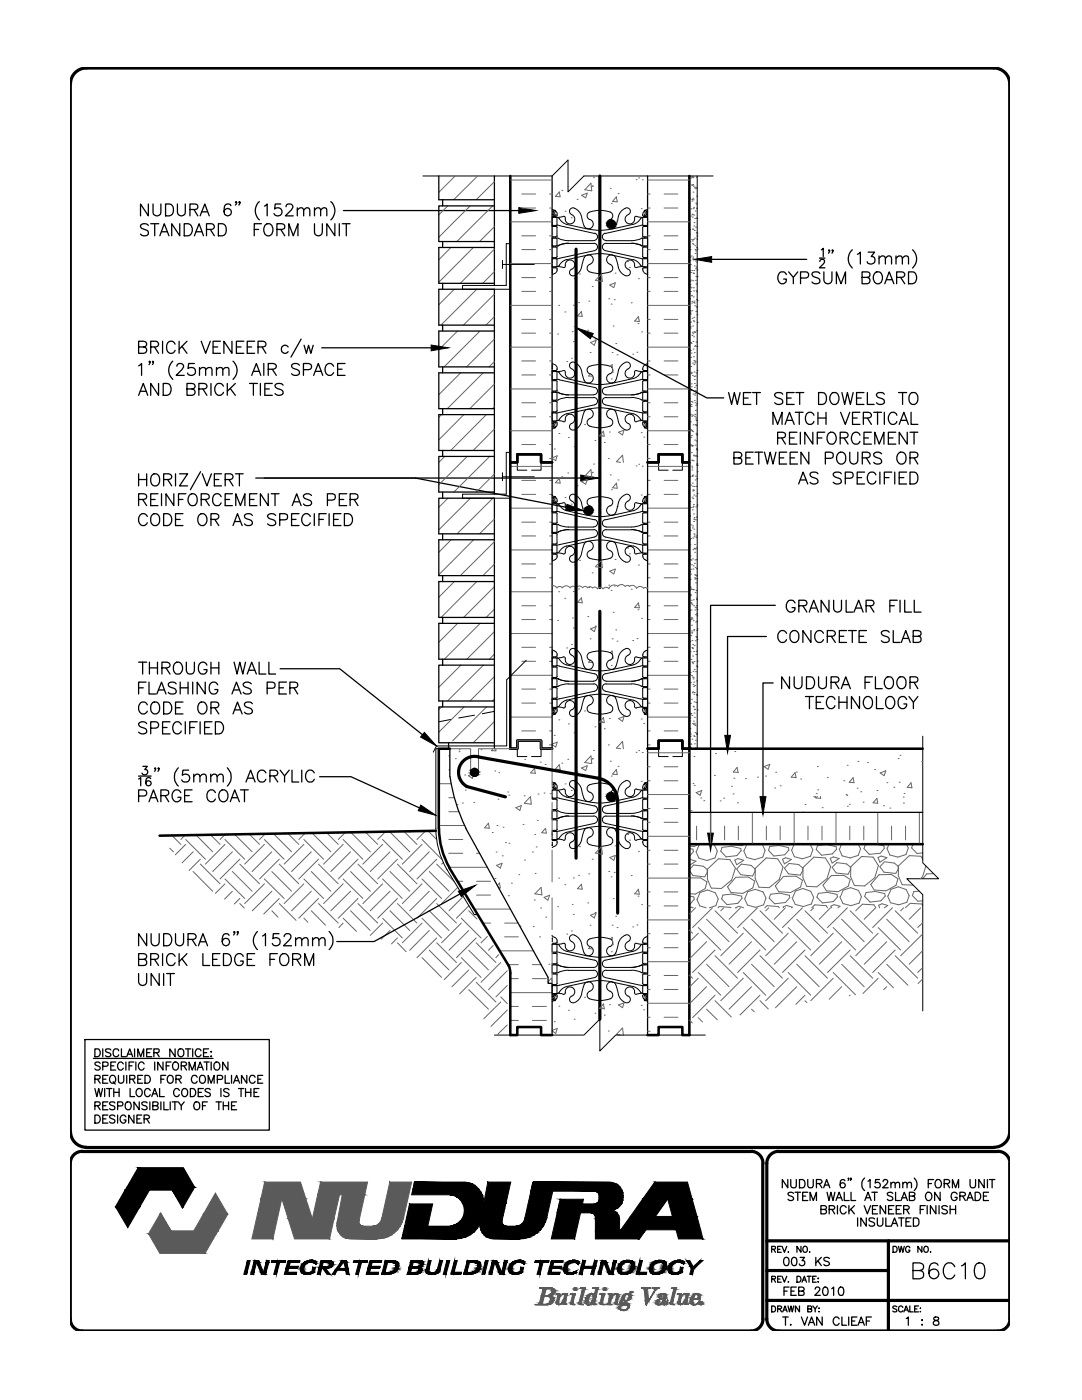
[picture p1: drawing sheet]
<svg xmlns="http://www.w3.org/2000/svg" width="216mm" height="279mm" viewBox="0 0 216 279" stroke-linecap="round" stroke-linejoin="round" font-family="sans-serif">
<!-- layer: TEXT -->
<path d="M103.5 41.4l3.4 .6-3.4 .6zM138.6 51.8l3.4-.6v1.2zM86 68.9l3.5 .5-3.5 .6zM114.9 65.4l3.5 1.2-.6 1zM115.9 94.8l3.6 .6-3.6 .6zM113.1 100.7l3.4 1.2-3.6-.1zM84.7 146.2l2.4 2.7-3.2-1.8zM144.6 146.8h1.2l-.6 3.4zM151.7 159h1.1l-.6 3.5zM84 160.7l3 2-3.5-.9zM91.5 177.9l3.4-1.2-2.9 2.2zM141.2 166.3h1.1l-.5 3.4z" fill="#000" stroke="#000" stroke-width=".2"/>
<g fill="none" stroke="#000" stroke-width=".25">
<path d="M29.6 40.7v2.4l-1.6-2.4v2.4M29.6 45a.87 .87 0 0 0-.9-.4 .87 .87 0 0 0-.7 .6l.3 .4 1.1 .4 .2 .3v.4a1.02 1.02 0 0 1-1.6 0M30.1 44.6h1.6M30.5 40.7v1.7a.79 .79 0 0 0 .8 .7 .79 .79 0 0 0 .8-.7v-1.7M30.9 44.6v2.5M31.9 47.1l.9-2.5 .9 2.5M32.2 46.3h1.2M33 40.7h.8a1.26 1.26 0 0 1 .8 1.2 1.26 1.26 0 0 1-.8 1.2h-.8zM35.4 40.7v1.7a.79 .79 0 0 0 .8 .7 .79 .79 0 0 0 .8-.7v-1.7M35.9 44.6v2.5l-1.6-2.5v2.5M36.8 44.6h.8a1.29 1.29 0 0 1 .8 1.3 1.29 1.29 0 0 1-.8 1.2h-.8zM37.9 41.8l1.4-.1a.59 .59 0 0 0 0-.9l-1.4-.1v2.4"/>
<path d="M38.7 41.8l.8 1.3M38.8 47.1l.9-2.5 .9 2.5M39.1 46.3h1.2M39.9 43.1l1-2.4 .9 2.4M40.3 42.3h1.1M41.2 45.8l1.4-.1a.56 .56 0 0 0 0-.9l-1.4-.2v2.5M42 45.8l.8 1.3M43.6 44.6h.8a1.32 1.32 0 0 1 .8 1.3 1.32 1.32 0 0 1-.8 1.2h-.8zM46.1 41a.71 .71 0 0 0-.7-.3 .71 .71 0 0 0-.6 .4 1.79 1.79 0 0 0 .3 1.9 .72 .72 0 0 0 1-.4 .72 .72 0 0 0-.5-1 .72 .72 0 0 0-.9 .7M47.2 40.4h-.2l.1-.2 .1 .2-.2 .5M47.9 40.4h-.3l.2-.2 .1 .2-.3 .5M50.7 45.8h.9"/>
<path d="M51.7 40.2a2.44 2.44 0 0 0 0 3.7M52.2 44.6h-1.5v2.5M52.8 41.1l.5-.4v2.4M52.8 45a.89 .89 0 0 1 1.1-.3 .89 .89 0 0 1 .6 .9 1.03 1.03 0 0 1-.3 1.1 1.03 1.03 0 0 1-1.1 .2 1.51 1.51 0 0 1-.3-1.9zM55.3 45.8l1.3-.1a.56 .56 0 0 0 0-.9l-1.3-.2v2.5M56 40.7h-1.1l-.1 1a.85 .85 0 0 1 1.3 0 .85 .85 0 0 1-.2 1.3 .85 .85 0 0 1-1.2-.4M56 45.8l.8 1.3M57.1 41.3l.1-.4a.81 .81 0 0 1 1-.1 .52 .52 0 0 1 .1 .8l-1.3 1.5h1.5M57.6 47.1v-2.5l.9 2.5 1-2.5v2.5M59.3 41.9l.6-.4 .6 .1 .1 1.5M59.3 41.5v1.6M60.6 41.9l.5-.4 .6 .1 .1 1.5"/>
<path d="M62.8 41.9l.5-.4 .6 .1 .1 1.5M62.8 44.6v1.7a.79 .79 0 0 0 .7 .8 .79 .79 0 0 0 .8-.8v-1.7M62.8 41.5v1.6M64 41.9l.5-.4 .6 .1 .1 1.5M66 40.2a2.44 2.44 0 0 1 0 3.7M66.8 44.6v2.5l-1.6-2.5v2.5M67.7 44.6v2.5M68.3 44.6h1.6M68.5 42h35M69.1 44.6v2.5M142 51.8h19M156.9 54.8a.87 .87 0 0 0-1-.5 .87 .87 0 0 0-.7 .8 1.04 1.04 0 0 0 .2 1.2 1.04 1.04 0 0 0 1.2 .2l.2-.2 .1-.6h-.5"/>
<path d="M157.4 54.3l.9 1.1v1.2M159.2 54.3l-.9 1.1M159.7 55.5h1.1a.62 .62 0 0 0 .6-.6 .62 .62 0 0 0-.6-.6h-1.1v2.3M163.5 51.5h1.1M163.6 52.2l.3-.4h.5l.1 .3-.2 .5-.8 .9h1.1M163.6 54.6a.88 .88 0 0 0-.9-.4 .88 .88 0 0 0-.7 .6l.2 .3 1 .4a.59 .59 0 0 1 .4 .8 1.02 1.02 0 0 1-1.6 0M163.9 49.9l.4-.3v1.6M164.4 54.3v1.7a.81 .81 0 0 0 .8 .6 .81 .81 0 0 0 .8-.6v-1.7M165.5 50h-.2l.1-.1 .1 .1-.2 .5M166.2 50h-.2l.1-.1 .1 .1-.2 .5M166.9 56.6v-2.3l.9 2.3 .9-2.3v2.3M170.1 49.9a2.44 2.44 0 0 0 0 3.6"/>
<path d="M171.1 50.7l.6-.4v2.4M172 55.4l1.4-.1a.59 .59 0 0 0 0-1h-1.4v2.3l1.4-.1a.65 .65 0 0 0 .2-.7 .65 .65 0 0 0-.6-.4M173.2 50.3h1.3l-.7 .9a.79 .79 0 0 1 .7 1.1 .79 .79 0 0 1-1.3 .3l-.2-.4M174.7 54.3a1.09 1.09 0 0 1 1.3 .4 1.09 1.09 0 0 1 0 1.3 .87 .87 0 0 1-1 .6 .87 .87 0 0 1-.7-.9 1.53 1.53 0 0 1 .4-1.4zM175.4 51.5l.6-.4 .5 .1 .2 1.5M175.4 51.1v1.6M176.5 56.6l.9-2.3 1 2.3M176.7 51.5l.5-.4 .6 .1 .1 1.5M176.9 55.8h1.1M178.8 51.5l.6-.4 .5 .1 .2 1.5M178.8 51.1v1.6M178.9 55.4l1.4-.1a.54 .54 0 0 0 0-1h-1.4v2.3"/>
<path d="M179.7 55.4l.8 1.2M180.1 51.5l.5-.4 .6 .1 .1 1.5M181.3 54.3h.8a1.26 1.26 0 0 1 .8 1.1 1.26 1.26 0 0 1-.8 1.2h-.8zM182.1 49.9a2.44 2.44 0 0 1 0 3.6M27.7 69.2l1.4-.1a.56 .56 0 0 0 0-.9l-1.4-.1v2.4h1a.67 .67 0 0 0 .6-.8l-.2-.3-.4-.2M27.7 73l.6-.5v2.4M27.7 78.9l.9-2.4 .9 2.4M28 78.1h1.1M29.9 72.2h-.2l.1-.1 .1 .1-.2 .6M30.1 69.2l1.3-.1a.56 .56 0 0 0 0-.9l-1.3-.1v2.4M30.6 72.2h-.2l.1-.1 .1 .1-.2 .6M30.8 69.2l.8 1.3"/>
<path d="M31.6 76.5v2.4l-1.5-2.4v2.4M32.4 68.1v2.4M32.6 76.5a1.28 1.28 0 0 1 1.4 .5 1.28 1.28 0 0 1-.1 1.6l-.6 .3h-.7zM34.5 72.1a2.44 2.44 0 0 0 0 3.6M34.9 68.7a.87 .87 0 0 0-1-.6 .87 .87 0 0 0-.7 .9 1.03 1.03 0 0 0 .3 1.2 1.03 1.03 0 0 0 1.1 .2l.3-.5M35.3 73.1l.1-.3a.72 .72 0 0 1 1.2 .2l-.3 .8-1.1 1.1h1.6M35.7 68.1v2.4M36.3 69.1l1 1.4M37.3 77.6l1.4-.1a.54 .54 0 0 0 0-.9l-1.4-.1v2.4h1a.64 .64 0 0 0 .6-.6 .64 .64 0 0 0-.6-.7M37.3 68.1l-1.6 1.6M38.8 72.5h-1.2l-.1 1.1a.84 .84 0 0 1 1.3-.1 .84 .84 0 0 1-.1 1.3 .84 .84 0 0 1-1.3-.3M39.7 77.6l1.3-.1a.54 .54 0 0 0 0-.9l-1.3-.1v2.4"/>
<path d="M39.8 73.8a.83 .83 0 0 1 1.2-.4v1.5M39.8 73.3v1.6M40.1 68.1l.9 2.4 1-2.4M40.5 77.6l.8 1.3M41 73.8l.6-.5 .6 .1 .1 1.5M42.1 76.5v2.4M42.5 69.2h.9M43.2 73.8a.85 .85 0 0 1 1.1-.4l.2 1.5M43.2 73.3v1.6M44 68.1h-1.5v2.4h1.5M44.5 73.8a.83 .83 0 0 1 1.1-.4l.1 1.5M44.6 77.1a.9 .9 0 0 0-1-.6 .9 .9 0 0 0-.7 .9 1.04 1.04 0 0 0 .2 1.1 1.04 1.04 0 0 0 1.1 .3l.4-.5"/>
<path d="M45.4 76.5v2.4M45.9 77.5l1.1 1.4M46.3 68.1v2.4l-1.6-2.4v2.4M46.5 72.1a2.44 2.44 0 0 1 0 3.6M47 76.5l-1.6 1.6M47.2 69.2h.9M48.7 68.1h-1.5v2.4h1.5M49.3 69.2h.9M49.8 76.5h1.6M50.2 74.9l1-2.4 .8 2.4M50.6 74.1h1.1M50.6 76.5v2.4"/>
<path d="M50.8 68.1h-1.5v2.4h1.5M51.5 69.2l1.3-.1a.56 .56 0 0 0 0-.9l-1.3-.1v2.4M52 76.5v2.4M52.3 69.2l.8 1.3M52.6 72.5v2.4M52.8 77.6h.9M53.5 73.7h1a.64 .64 0 0 0 .6-.7l-.1-.2-.5-.3h-1v2.4M54.3 76.5h-1.5v2.4h1.5M54.3 73.7l.8 1.2M56.5 76.9a.92 .92 0 0 0-1.6 .2 1.24 1.24 0 0 0 1.1 .7 .56 .56 0 0 1 .5 .4 .56 .56 0 0 1-.3 .6 1.08 1.08 0 0 1-1.3-.2M57.5 69.2a.76 .76 0 0 0-1.1-.1 .76 .76 0 0 0 0 1.2 .76 .76 0 0 0 1.1-.1M59.7 72.9a.88 .88 0 0 0-.8-.4 .88 .88 0 0 0-.7 .6l.2 .3 .9 .4a.58 .58 0 0 1 .2 1 1.05 1.05 0 0 1-1.3-.2"/>
<path d="M60.1 67.7l-2 3.6M60.6 73.8h1a.6 .6 0 0 0 .6-.4 .6 .6 0 0 0-.3-.7l-1.3-.2v2.4M60.7 68.9l.4 1.6 .5-1.6 .4 1.6 .5-1.6M62.6 74.9l.9-2.4 .9 2.4M62.9 74.1h1.2M64.2 69.4h21.8M66.6 73.1a.87 .87 0 0 0-1-.6 .87 .87 0 0 0-.7 .9 1.09 1.09 0 0 0 1.1 1.5l.6-.5M67.4 73.7h.9M68.8 72.5h-1.4v2.4h1.4M118.1 67.1l22.9 12.3h3.4M145.4 78.3l.6 2.4 .5-2.4 .6 2.4 .6-2.4M148.4 79.4h.9"/>
<path d="M149.8 78.3h-1.4v2.4h1.4M150.2 78.3h1.5M151 78.3v2.4M156.2 78.7a.92 .92 0 0 0-1.6 .2 1.24 1.24 0 0 0 1.1 .7 .58 .58 0 0 1 .5 .4 .58 .58 0 0 1-.2 .6 1.13 1.13 0 0 1-1.4-.2M157 79.4h.9M158.5 78.3h-1.5v2.4h1.5M158.8 78.3h1.6M159.6 78.3v2.4M163.3 78.3h.8a1.25 1.25 0 0 1 .6 2.1l-.6 .3h-.8zM166 78.4a1.09 1.09 0 0 1 1.3 .4 1.09 1.09 0 0 1 0 1.3 .87 .87 0 0 1-1 .6 .87 .87 0 0 1-.7-.9 1.53 1.53 0 0 1 .4-1.4zM168 78.3l.5 2.4 .6-2.4 .6 2.4 .5-2.4M170.9 79.4h.9"/>
<path d="M172.4 78.3h-1.5v2.4h1.5M173.1 78.3v2.4h1.3M176.5 78.7a.88 .88 0 0 0-.9-.4 .88 .88 0 0 0-.7 .6l.2 .3 .9 .4a.59 .59 0 0 1 .5 .8 1.02 1.02 0 0 1-1.6 0M179.3 78.3h1.6M180.1 78.3v2.4M181.8 78.4a1.11 1.11 0 0 1 1.2 .4 1.11 1.11 0 0 1 .1 1.3 .87 .87 0 0 1-1 .6 .87 .87 0 0 1-.7-.9 1.39 1.39 0 0 1 .4-1.4zM27.7 99.7l1.4-.1a.56 .56 0 0 0 0-.9l-1.4-.2v2.4M27.7 94.6v2.4M27.7 95.7h1.6M28.5 99.7l.8 1.2M29.3 94.6v2.4M30.1 99.7h.9"/>
<path d="M30.3 94.9a.87 .87 0 0 1 1-.3 .87 .87 0 0 1 .5 .9 1.03 1.03 0 0 1-.2 1.1 1.03 1.03 0 0 1-1.1 .2 1.58 1.58 0 0 1-.2-1.9zM31.5 98.5h-1.4v2.4h1.4M32.2 98.5v2.4M32.7 95.7l1.3-.1a.51 .51 0 0 0 0-.9l-1.3-.1v2.4M33.5 95.7l.8 1.3M34.7 98.5v2.4l-1.6-2.4v2.4M35 94.6v2.4M35.6 99.7h.9M35.8 94.6h1.6l-1.6 2.4h1.6M37.1 98.5h-1.5v2.4M37.8 98.9a.87 .87 0 0 1 1-.3 .87 .87 0 0 1 .5 .9 1.04 1.04 0 0 1-.2 1.1 1.04 1.04 0 0 1-1.1 .2 1.45 1.45 0 0 1-.2-1.9zM40 94.1l-2 3.6"/>
<path d="M40.1 99.7l1.4-.1a.51 .51 0 0 0 0-.9l-1.4-.2v2.4M40.4 94.6l.9 2.4 .9-2.4M41 99.7l.8 1.2M42.8 95.7h.9M44.1 99.1a.87 .87 0 0 0-1-.6 .87 .87 0 0 0-.7 1 1.04 1.04 0 0 0 .3 1.1 1.04 1.04 0 0 0 1.1 .2l.3-.4M44.2 94.6h-1.4v2.4h1.4M44.9 95.7l1.4-.1a.56 .56 0 0 0 0-.9l-1.4-.1v2.4M44.9 99.7h.9M45.7 95.7l.8 1.3M46.4 98.5h-1.5v2.4h1.5M47 94.6h1.5M47.8 94.6v2.4"/>
<path d="M49.8 99.7h.9M51 95.4h64.9M51.3 98.5h-1.5v2.4h1.5M53.5 98.5v2.4l-1.5-2.4v2.4M54.1 98.5h1.6M54.9 98.5v2.4M62.2 98.9a1.08 1.08 0 0 0-1.6 0 .61 .61 0 0 0 .4 .7l.7 .2a.63 .63 0 0 1 .5 .8 1.08 1.08 0 0 1-1.6 0M65.3 99.8l1.4-.1a.65 .65 0 0 0 .2-.7 .65 .65 0 0 0-.5-.5h-1.1v2.4M67.7 99.7h.9M69.2 98.5h-1.5v2.4h1.5M69.9 99.7l1.3-.1a.56 .56 0 0 0 0-.9l-1.3-.2v2.4M70.7 99.7l.7 1.2"/>
<path d="M82.9 95.4l30.1 5.8M146.4 91.4h1.1a.65 .65 0 0 0 .5-.7l-.2-.3-.3-.2h-1.1v2.4h1.1a.62 .62 0 0 0 .5-.6 .62 .62 0 0 0-.5-.6M148.8 91.4h.9M150.3 90.2h-1.5v2.4h1.5M150.6 90.2h1.6M151.4 90.2v2.4M152.5 90.2l.6 2.4 .6-2.4 .5 2.4 .6-2.4M154.2 84.7v-2.4l1 2.4 .9-2.4v2.4M155.2 87.4l1.3-.1a.56 .56 0 0 0 0-.9l-1.3-.1v2.3M155.5 91.4h.9M156 87.4l.7 1.2M156.6 84.7l.9-2.4 1 2.4"/>
<path d="M157 90.2h-1.5v2.4h1.5M157 83.9h1.1M157.5 87.4h1M157.7 91.4h.9M158.7 82.3h1.5M159 86.3h-1.5v2.3h1.5M159.1 90.2h-1.4v2.4h1.4M159.4 96.6l.8-2.4 1 2.4M159.5 82.3v2.4M159.7 86.3v2.3M159.7 95.8h1.1M161.4 90.2v2.4l-1.6-2.4v2.4"/>
<path d="M162.2 86.3v2.3l-1.6-2.3v2.3M162.4 82.9a.87 .87 0 0 0-1-.6 .87 .87 0 0 0-.7 .9 1.03 1.03 0 0 0 .2 1.2 1.03 1.03 0 0 0 1.2 .2l.3-.5M163.1 87.4h.9M163.2 94.6a.88 .88 0 0 0-.8-.4 .88 .88 0 0 0-.8 .6l.3 .3 .8 .3a.58 .58 0 0 1 .5 .5 .58 .58 0 0 1-.2 .6 1.05 1.05 0 0 1-1.4-.2M163.2 82.3v2.4M163.2 83.4h1.6M164.6 86.3h-1.5v2.3M164.7 91.5l1.3-.1a.65 .65 0 0 0 .3-.7 .65 .65 0 0 0-.6-.5h-1v2.4M164.8 82.3v2.4M165.2 86.6a.89 .89 0 0 1 1.1-.3 .89 .89 0 0 1 .5 .9 1.07 1.07 0 0 1-.2 1.1 1.07 1.07 0 0 1-1.1 .2 1.51 1.51 0 0 1-.3-1.9zM167.2 90.6a.87 .87 0 0 1 1-.3 .87 .87 0 0 1 .6 .8 1.08 1.08 0 0 1-1.1 1.5l-.3-.1a1.38 1.38 0 0 1-.2-1.9zM167.7 87.4l1.3-.1a.56 .56 0 0 0 0-.9l-1.3-.1v2.3"/>
<path d="M167.7 82.3l1 2.4 .9-2.4M167.9 94.6a.92 .92 0 0 0-1.6 .2 1.24 1.24 0 0 0 1.1 .6 .58 .58 0 0 1 .4 .5 .58 .58 0 0 1-.1 .6 1.13 1.13 0 0 1-1.4-.2M168.4 87.4l.8 1.2M168.7 95.4h1a.62 .62 0 0 0 .6-.6 .62 .62 0 0 0-.6-.6h-1v2.4M169.6 90.2v1.7a.81 .81 0 0 0 .8 .7 .81 .81 0 0 0 .8-.7v-1.7M170.1 83.4h.9M171 95.3h.9M171.6 82.3h-1.5v2.4h1.5M171.6 86.9a.87 .87 0 0 0-1-.6 .87 .87 0 0 0-.7 .9 1.04 1.04 0 0 0 .2 1.1 1.04 1.04 0 0 0 1.2 .2l.3-.4M172.1 91.4l1.3-.1a.56 .56 0 0 0 0-.9l-1.3-.2v2.4M172.3 83.4l1.3-.1a.51 .51 0 0 0 0-.9l-1.3-.1v2.4M172.4 87.4h.9"/>
<path d="M172.5 94.2h-1.5v2.4h1.5M172.9 91.4l.7 1.2M173.1 83.4l.8 1.3M173.9 86.3h-1.5v2.3h1.5M174.3 82.3h1.6M174.6 88.6v-2.3l.8 2.3 1-2.3v2.3M174.8 94.8a.87 .87 0 0 0-1-.6 .87 .87 0 0 0-.7 .9 1.03 1.03 0 0 0 .2 1.2 1.03 1.03 0 0 0 1.1 .2l.4-.5M175.1 82.3v2.4M175.6 94.2v2.4M175.9 90.6a.88 .88 0 0 0-.8-.4 .88 .88 0 0 0-.8 .6l.3 .3 .8 .4a.61 .61 0 0 1 .3 1 1.05 1.05 0 0 1-1.4-.2M176.5 82.3v2.4M176.5 95.3h.9"/>
<path d="M177.3 87.4h.9M177.9 94.2h-1.4v2.4M178.5 94.2v2.4M178.7 86.3h-1.4v2.3h1.4M179 82.9a.87 .87 0 0 0-1-.6 .87 .87 0 0 0-.7 .9 1.04 1.04 0 0 0 .2 1.1 1.04 1.04 0 0 0 1.1 .3l.4-.5M179.4 84.7l1-2.4 .8 2.4M179.4 90.4a.89 .89 0 0 1 1.4 .7 1.09 1.09 0 0 1-1.2 1.5 1.35 1.35 0 0 1-.2-2.2zM179.4 95.3h1M179.8 83.9h1.1M180.9 94.2h-1.5v2.4h1.5M181 86.3v2.3l-1.6-2.3v2.3M181.6 91.4l1.3-.1a.56 .56 0 0 0 0-.9l-1.3-.2v2.4"/>
<path d="M181.6 94.2h.8a1.28 1.28 0 0 1 .8 1.2 1.28 1.28 0 0 1-.8 1.2h-.8zM181.6 86.3h1.5M181.8 82.3v2.4h1.3M182.4 86.3v2.3M182.4 91.4l.7 1.2M29.4 103.1a.9 .9 0 0 0-1-.6 .9 .9 0 0 0-.7 .9 1.06 1.06 0 0 0 .2 1.1 1.06 1.06 0 0 0 1.2 .3l.3-.5M30.3 102.9a.87 .87 0 0 1 1-.4 .87 .87 0 0 1 .5 .9 1.08 1.08 0 0 1-1.1 1.5 1.32 1.32 0 0 1-.4-2zM32.7 102.5h.8a1.26 1.26 0 0 1 .8 1.2 1.26 1.26 0 0 1-.8 1.2h-.8zM35 103.7h1M36.5 102.5h-1.5v2.4h1.5M39.7 102.9a.89 .89 0 0 1 1-.4 .89 .89 0 0 1 .6 .9 1.04 1.04 0 0 1-.2 1.1 1.04 1.04 0 0 1-1.2 .3 1.44 1.44 0 0 1-.2-1.9zM42.1 103.7h1a.65 .65 0 0 0 .6-.7l-.3-.4-.3-.1h-1v2.4"/>
<path d="M42.9 103.7l.8 1.2M46.5 104.9l.9-2.4 .9 2.4M46.8 104.1h1.2M47 100.9v-2.4l1 2.4 .9-2.4v2.4M50.3 102.9a.88 .88 0 0 0-.8-.4 .88 .88 0 0 0-.7 .6l.2 .3 .9 .3a.61 .61 0 0 1 .2 1.1 1.05 1.05 0 0 1-1.3-.3M55 102.9a.92 .92 0 0 0-1.6 .2 1.24 1.24 0 0 0 1.1 .6 .61 .61 0 0 1 .3 1.1 1.13 1.13 0 0 1-1.4-.3M55.8 103.7h1.4a.65 .65 0 0 0 .2-.7 .65 .65 0 0 0-.6-.5h-1v2.4M58.2 103.7h.9M58.3 100.9l.9-2.4 .9 2.4M58.6 100.1h1.1M59.7 102.5h-1.5v2.4h1.5M61.9 103.1a.87 .87 0 0 0-1-.6 .87 .87 0 0 0-.7 .9 1.04 1.04 0 0 0 .2 1.1 1.04 1.04 0 0 0 1.2 .3l.3-.5"/>
<path d="M62.7 102.5v2.4M63.6 103.7h.9M65.1 102.5h-1.5v2.4M65.7 102.5v2.4M66.6 103.7h.9M68 102.5h-1.4v2.4h1.4M68.7 102.5h.8a1.26 1.26 0 0 1 .9 1.2 1.26 1.26 0 0 1-.9 1.2h-.8zM165.4 119.8v2.4l-1.6-2.4v2.4M166.3 119.8v1.7a.79 .79 0 0 0 .8 .7 .79 .79 0 0 0 .8-.7v-1.7M168.8 119.8v2.4h1.4M179 119.8h-1.4v2.4M179.6 119.8v2.4"/>
<path d="M180.5 119.8v2.4h1.4M182.4 119.8v2.4h1.4M27.7 132.2h1.6M27.7 137.3h.9M28.5 132.2v2.3M29.1 136.1h-1.4v2.4M29.7 136.1v2.4h1.4M29.8 132.2v2.3M29.8 133.3h1.6M31.3 138.5l.9-2.4 .9 2.4M31.4 132.2v2.3M31.6 137.7h1.2"/>
<path d="M32.3 133.3l1.4-.1a.51 .51 0 0 0 0-.9l-1.4-.1v2.3M33.1 133.3l.8 1.2M35 132.3a1.13 1.13 0 0 1 1.4 .5 1.13 1.13 0 0 1-.2 1.4 .87 .87 0 0 1-1 .3 .87 .87 0 0 1-.6-.9 1.39 1.39 0 0 1 .4-1.3zM35.2 136.5a.88 .88 0 0 0-.9-.4 .88 .88 0 0 0-.7 .6l.2 .3 .9 .4a.58 .58 0 0 1 .5 .6 .58 .58 0 0 1-.6 .5l-.8-.1-.2-.2M36 137.3h1.5M36 136.1v2.4M37.2 132.2v1.6a.81 .81 0 0 0 .8 .7 .81 .81 0 0 0 .8-.7v-1.6M37.5 136.1v2.4M38.5 136.1v2.4M41 136.1v2.4l-1.7-2.4v2.4M41.3 132.7a.87 .87 0 0 0-1-.6 .87 .87 0 0 0-.7 1 1.04 1.04 0 0 0 .2 1.1 1.04 1.04 0 0 0 1.2 .2l.3-.4v-.4h-.6M42.1 133.3h1.6"/>
<path d="M42.1 132.2v2.3M43.4 136.7a.87 .87 0 0 0-.9-.6 .87 .87 0 0 0-.7 .9 1.06 1.06 0 0 0 .2 1.2 1.06 1.06 0 0 0 1.1 .2l.3-.4v-.4h-.5M43.7 132.2v2.3M46.3 138.5l.9-2.4 .9 2.4M46.6 137.7h1.2M46.7 132.2l.6 2.3 .6-2.3 .5 2.3 .6-2.3M49.3 134.5l.9-2.3 1 2.3M49.7 133.8h1.1M50.1 136.5a.92 .92 0 0 0-1.6 .2 1.24 1.24 0 0 0 1.2 .7 .61 .61 0 0 1 .2 1 1.17 1.17 0 0 1-1.4-.2M51.7 132.2v2.3h1.4M53.3 137.4l1.4-.1a.65 .65 0 0 0 .2-.7 .65 .65 0 0 0-.6-.5h-1v2.4M53.7 132.2v2.3h1.3"/>
<path d="M55.7 137.3h.9M55.9 133.5h11.9l16.5 13.1M57.2 136.1h-1.5v2.4h1.5M57.8 137.3l1.4-.2a.56 .56 0 0 0 0-.8l-1.4-.2v2.4M58.6 137.3l.8 1.2M152.9 127h-7.7v19.8M154.3 136.3h-2.1v22.7M154.7 120.8h-12.9v45.5M156.9 126.4a.9 .9 0 0 0-1-.6 .9 .9 0 0 0-.7 .9 1.06 1.06 0 0 0 .3 1.2 1.06 1.06 0 0 0 1.1 .2l.3-.4M157.5 135.1v2.3l-1.5-2.3v2.3M157.8 126.2a.87 .87 0 0 1 1-.3 .87 .87 0 0 1 .6 .8 1.08 1.08 0 0 1-1.1 1.5 1.32 1.32 0 0 1-.5-2zM158.5 135.1v1.7a.79 .79 0 0 0 .8 .6 .79 .79 0 0 0 .7-.6v-1.7"/>
<path d="M158.6 120.3a.9 .9 0 0 0-1-.5 .9 .9 0 0 0-.7 .9 1.06 1.06 0 0 0 .3 1.1 1.06 1.06 0 0 0 1.1 .2l.3-.4v-.3h-.6M159.4 120.9h1.1a.59 .59 0 0 0 .5-.7l-.2-.3-1.4-.1v2.4M160.2 120.9l.8 1.3M160.7 139h1.6M160.9 135.1h.8a1.26 1.26 0 0 1 .9 1.2 1.26 1.26 0 0 1-.9 1.1h-.8zM161.5 122.2l.9-2.4 .9 2.4M161.5 139v2.4M161.8 125.8v2.4l-1.6-2.4v2.4M161.8 121.4h1.1M163.3 135.1v1.7a.79 .79 0 0 0 .8 .6 .79 .79 0 0 0 .8-.6v-1.7M164.3 126.4a.9 .9 0 0 0-1-.6 .9 .9 0 0 0-.7 .9 1.06 1.06 0 0 0 .2 1.2 1.06 1.06 0 0 0 1.2 .2l.3-.4M164.4 139h-1.5v2.4h1.5"/>
<path d="M165.1 127h1a.65 .65 0 0 0 .6-.7l-.2-.3-.4-.2h-1v2.4M165.8 136.2h1a.59 .59 0 0 0 .6-.7l-.2-.3-1.4-.1v2.3M165.9 127l.8 1.2M166.6 139.6a.87 .87 0 0 0-1-.6 .87 .87 0 0 0-.7 .9 1.04 1.04 0 0 0 .2 1.2 1.04 1.04 0 0 0 1.2 .2l.3-.5M166.6 136.2l.8 1.2M167.4 139v2.4M167.5 127h.9M167.9 137.4l.9-2.3 .9 2.3M168.2 136.6h1.1M168.9 125.8h-1.4v2.4h1.4M169 139v2.4M169.3 125.8h1.6"/>
<path d="M170.1 125.8v2.4M170.4 122.2l.9-2.4 .9 2.4M170.7 121.4h1.2M171.4 127h1M171.5 139v2.4l-1.6-2.4v2.4M172.5 139.3l.2-.2a1.01 1.01 0 0 1 1.2 .2 1.01 1.01 0 0 1 .2 1.2 .91 .91 0 0 1-.9 1 .91 .91 0 0 1-.9-1v-.6zM172.6 136.2h.9M172.8 120.9h1a.59 .59 0 0 0 .6-.7l-.2-.3-1.4-.1v2.4M172.9 125.8h-1.5v2.4h1.5M173.6 120.9l.8 1.3M174.1 135.1h-1.5v2.3M174.7 135.1v2.3h1.3"/>
<path d="M174.9 139v2.4h1.3M176.9 135.2a1.11 1.11 0 0 1 1.3 .3 1.11 1.11 0 0 1 0 1.3 .89 .89 0 0 1-1 .6 .89 .89 0 0 1-.7-.9 1.53 1.53 0 0 1 .4-1.3zM176.9 139.3a.89 .89 0 0 1 1.1-.3 .89 .89 0 0 1 .5 .9 1.04 1.04 0 0 1-.2 1.2 1.04 1.04 0 0 1-1.1 .2 1.51 1.51 0 0 1-.3-2zM177.4 126.2a.88 .88 0 0 0-.8-.4 .88 .88 0 0 0-.7 .6l.2 .3 .9 .4a.58 .58 0 0 1 .2 1 1.05 1.05 0 0 1-1.3-.2M177.6 120.9h.8M178.2 125.8v2.4h1.4M179.4 135.2a1.11 1.11 0 0 1 1.3 .3 1.11 1.11 0 0 1 0 1.3 .89 .89 0 0 1-1 .7 .89 .89 0 0 1-.7-1 1.53 1.53 0 0 1 .4-1.3zM179.8 128.2l.9-2.4 .9 2.4M180.2 127.4h1.1M180.9 139.6a.87 .87 0 0 0-1-.6 .87 .87 0 0 0-.7 .9 1.03 1.03 0 0 0 .2 1.2 1.03 1.03 0 0 0 1.2 .2l.3-.5v-.3h-.5M181.4 139l.9 1.2v1.2M181.6 136.2l1.3-.1a.59 .59 0 0 0 0-.9l-1.3-.1v2.3"/>
<path d="M182.2 127l1.4-.1a.56 .56 0 0 0 0-.9l-1.4-.2v2.4l1.4-.1a.61 .61 0 0 0 .2-.7 .61 .61 0 0 0-.6-.4M182.4 136.2l.7 1.2M183.1 139l-.8 1.2M27.7 155.5l.4-.3v1.6M27.7 158.9l1.4-.1a.67 .67 0 0 0 0-1l-1.4-.2v2.4M27.7 154.9h2.5M28.5 152.9h.9l-.5 .7a.57 .57 0 0 1 .5 .5 .57 .57 0 0 1-.4 .6 .57 .57 0 0 1-.7-.4M29.3 144.4a.89 .89 0 0 0-.9-.4 .89 .89 0 0 0-.7 .6 1.24 1.24 0 0 0 1.1 .7 .58 .58 0 0 1 .4 .4 .58 .58 0 0 1-.1 .6 1.13 1.13 0 0 1-1.4-.2M29.4 140.7a.9 .9 0 0 0-1-.6 .9 .9 0 0 0-.7 .9 1.06 1.06 0 0 0 .2 1.1 1.06 1.06 0 0 0 1.2 .3l.3-.5M30.1 145.3h1a.64 .64 0 0 0 .6-.6 .64 .64 0 0 0-.6-.7h-1v2.5M30.1 155.4l-.1-.1a.55 .55 0 0 0-.8 .2 .97 .97 0 0 0 .4 1.3 .53 .53 0 0 0 .5-.4 .53 .53 0 0 0-.4-.6 .53 .53 0 0 0-.6 .5M30.1 159.2h1.1"/>
<path d="M30.5 140.2a.89 .89 0 0 1 1.3 .8 1.08 1.08 0 0 1-1.1 1.5 1.42 1.42 0 0 1-.2-2.3zM31 153.4v.1l-.2-.1 .2-.2v.2l-.2 .5M31.7 153.4l-.1 .1-.1-.1 .1-.2 .1 .2-.2 .5M32.1 158.8l1.4-.1a.56 .56 0 0 0 0-.9l-1.4-.2v2.4M32.4 145.2h.9M32.7 140.1h.8a1.26 1.26 0 0 1 .8 1.2 1.26 1.26 0 0 1-.8 1.2h-.8zM32.9 158.8l.8 1.2M33.9 144h-1.5v2.5h1.5M35 141.3h1M35.6 153.2a2.53 2.53 0 0 0 0 3.7M36.1 158.2a.9 .9 0 0 0-1-.6 .9 .9 0 0 0-.8 .9 1.06 1.06 0 0 0 .3 1.2 1.06 1.06 0 0 0 1.1 .2l.4-.4v-.4h-.6M36.2 144.6a.87 .87 0 0 0-1-.6 .87 .87 0 0 0-.7 1 1.03 1.03 0 0 0 .2 1.1 1.03 1.03 0 0 0 1.1 .2l.4-.4"/>
<path d="M36.5 140.1h-1.5v2.4h1.5M36.8 158.8h1M37 144v2.5M37.6 153.7h-1.1l-.1 1a.85 .85 0 0 1 1.3 0 .85 .85 0 0 1-.2 1.3 .85 .85 0 0 1-1.2-.4M37.9 145.2h.9M38.3 157.6h-1.5v2.4h1.5M38.7 155l.5-.5 .6 .1 .1 1.5M38.7 154.5v1.6M39.3 144h-1.4v2.5M39.7 140.4a.89 .89 0 0 1 1-.3 .89 .89 0 0 1 .6 .9 1.04 1.04 0 0 1-.2 1.1 1.04 1.04 0 0 1-1.2 .3 1.44 1.44 0 0 1-.2-2zM39.9 155l.6-.5 .5 .1 .2 1.5M39.9 144v2.5"/>
<path d="M40.8 145.2h1M42.1 155l.5-.5 .6 .1 .1 1.5M42.1 154.5v1.6M42.1 141.3h1a.65 .65 0 0 0 .6-.8l-.3-.3-1.3-.1v2.4M42.3 144h-1.5v2.5h1.5M42.9 141.3l.8 1.2M43 144h.8a1.29 1.29 0 0 1 .8 1.3 1.29 1.29 0 0 1-.8 1.2h-.8zM43 158.2a.87 .87 0 0 0-1-.6 .87 .87 0 0 0-.7 .9 1.09 1.09 0 0 0 1.1 1.5l.6-.5M43.3 155l.6-.5 .5 .1 .1 1.5M43.9 158a.89 .89 0 0 1 1-.3 .89 .89 0 0 1 .6 .8 1.09 1.09 0 0 1-1.2 1.5 1.4 1.4 0 0 1-.4-2zM45.4 153.2a2.53 2.53 0 0 1 0 3.7M46.3 159.2h1.1"/>
<path d="M46.5 142.5l.9-2.4 .9 2.4M46.8 141.7h1.2M48 157.6h1.5M48.8 157.6v2.4M49.1 156.1l.9-2.4 .9 2.4M49.4 155.3h1.2M50.3 140.4a.88 .88 0 0 0-.8-.3 .88 .88 0 0 0-.7 .6l.2 .3 .9 .3a.61 .61 0 0 1 .2 1.1 1.05 1.05 0 0 1-1.3-.3M53.1 154.2a.88 .88 0 0 0-1.1-.5 .88 .88 0 0 0-.6 .9 1.04 1.04 0 0 0 .2 1.2 1.04 1.04 0 0 0 1.1 .2l.4-.5M53.9 154.8l1.3-.1a.56 .56 0 0 0 0-.9l-1.3-.1v2.4M54.6 154.8l.8 1.3M55.9 153.7l.9 1.1v1.3M57.7 153.7l-.9 1.1"/>
<path d="M58.3 153.7v2.4h1.3M60.2 153.7v2.4M62.7 154.2a.9 .9 0 0 0-1-.5 .9 .9 0 0 0-.7 .9 1.08 1.08 0 0 0 .2 1.1 1.08 1.08 0 0 0 1.2 .3l.3-.5M63.8 155h6.2l13.7 6.2M162.9 140.2h.9M167.4 140.2h1.6M29.7 160l.9-2.4 .9 2.4M45.9 160l.9-2.4 1 2.4M91.8 178.4l-17.2 9.5h-7.4M27.7 191.5l1.4-.2a.56 .56 0 0 0 0-.9l-1.4-.1v2.4l1.4-.1a.64 .64 0 0 0 .2-.7 .64 .64 0 0 0-.6-.4M27.7 194.3v1.7a.81 .81 0 0 0 .8 .7 .81 .81 0 0 0 .8-.7v-1.7M29.3 186.3v2.5l-1.6-2.5v2.5"/>
<path d="M30.1 191.5h1a.65 .65 0 0 0 .5-.7l-.2-.4-.3-.1h-1v2.4M30.2 186.3v1.7a.81 .81 0 0 0 .8 .8 .81 .81 0 0 0 .8-.8v-1.7M30.8 191.5l.8 1.2M31.8 194.3v2.4l-1.6-2.4v2.4M32.4 190.3v2.4M32.7 186.3h.8a1.29 1.29 0 0 1 .8 1.2 1.29 1.29 0 0 1-.8 1.3h-.8zM32.7 194.3v2.4M33.2 194.3h1.6M34 194.3v2.4M34.9 190.9a.87 .87 0 0 0-1-.6 .87 .87 0 0 0-.7 .9 1.06 1.06 0 0 0 .3 1.2 1.06 1.06 0 0 0 1.1 .2l.3-.5M35 186.3v1.7a.81 .81 0 0 0 .8 .8 .81 .81 0 0 0 .8-.8v-1.7M35.7 190.3v2.4"/>
<path d="M36.3 191.3l1 1.4M37.3 190.3l-1.6 1.6M37.5 187.5l1.4-.1a.56 .56 0 0 0 0-.9l-1.4-.2v2.5M38.3 187.5l.8 1.3M39.6 188.8l.9-2.5 .9 2.5M39.9 187.9h1.1M40.5 190.3v2.4h1.3M42.4 191.5h.9M43.9 190.3h-1.5v2.4h1.5M44.6 190.3a1.29 1.29 0 0 1 1.5 .7 1.29 1.29 0 0 1-.4 1.6l-1.1 .1zM45.7 186.7a.67 .67 0 0 0-1-.2 1.85 1.85 0 0 0 0 2.1 .74 .74 0 0 0 1.1-.3 .74 .74 0 0 0-.5-1 .74 .74 0 0 0-1 .6M46.8 186l-.1 .1-.1-.1h.2l-.2 .6"/>
<path d="M47.5 186l-.1 .1-.1-.1h.2l-.2 .6M48.5 190.9a.87 .87 0 0 0-1-.6 .87 .87 0 0 0-.7 .9 1.06 1.06 0 0 0 .2 1.2 1.06 1.06 0 0 0 1.2 .2l.2-.3 .1-.5h-.5M49.3 191.5h.9M50.8 190.3h-1.5v2.4h1.5M51.4 185.9a2.39 2.39 0 0 0 0 3.6M52.4 186.8l.6-.5v2.5M53.9 191.5h.9M55.3 190.3h-1.4v2.4M55.7 186.3h-1.2v1.1a.83 .83 0 0 1 1.2 0 .83 .83 0 0 1-.2 1.2 .83 .83 0 0 1-1.2-.3M56.2 190.4a1.13 1.13 0 0 1 1.4 .5 1.13 1.13 0 0 1-.2 1.4 .87 .87 0 0 1-1 .4 .87 .87 0 0 1-.6-.9 1.29 1.29 0 0 1 .4-1.4zM56.7 186.9l.2-.4 .7-.2a.62 .62 0 0 1 .4 1l-1.4 1.5h1.6M58.4 191.5h1a.64 .64 0 0 0 .6-.7l-.1-.3-.5-.2h-1v2.4"/>
<path d="M59 187.6l.5-.5 .6 .2 .1 1.5M59 187.1v1.7M59.2 191.5l.8 1.2M60.2 187.6l.6-.5 .6 .2 .1 1.5M60.8 192.7v-2.4l.9 2.4 .9-2.4v2.4M62.4 187.6l.5-.5 .6 .2 .1 1.5M62.4 187.1v1.7M63.6 187.6l.6-.5 .5 .2 .2 1.5M65.7 185.9a2.48 2.48 0 0 1 0 3.6M16.9 207.5h36.8v18h-36.8zM18.6 211.2h23.9M18.9 209.3h.5a.82 .82 0 0 1 .6 .8 .82 .82 0 0 1-.6 .8h-.5z"/>
<path d="M18.9 215.4l.9-.1 .2-.3-.1-.3-1-.1v1.6M18.9 217.2l.4 1.6 .4-1.6 .4 1.6 .4-1.6M19.4 215.4l.6 .8M20 212.2a.59 .59 0 0 0-.6-.3 .59 .59 0 0 0-.5 .4l.2 .2 .8 .4 .1 .4a.65 .65 0 0 1-1.1 0M20.5 212.8l.9-.1 .1-.6-.3-.2h-.7v1.7M20.5 209.3v1.6M20.5 215.4h.6M20.9 217.2v1.6M21.3 217.2h1M21.5 214.6h-1v1.6h1M21.5 219.9h-1v1.6h1M21.8 217.2v1.6"/>
<path d="M22 214.8l.2-.1a.77 .77 0 0 1 .9 .3 .77 .77 0 0 1-.2 1 .59 .59 0 0 1-.6 .2 .59 .59 0 0 1-.4-.6zM22.1 209.5l-.4-.2-.5 .1-.1 .1 .1 .4 .8 .4 .1 .4a.73 .73 0 0 1-1 0M22.1 212.7h.6M22.6 215.9l.4 .5M22.7 217.2v1.6M22.7 218h1.1M23.1 211.9h-1v1.7h1M23.6 214.6v1.1a.53 .53 0 0 0 .6 .5 .53 .53 0 0 0 .5-.5v-1.1M23.7 209.7a.56 .56 0 0 0-.7-.4 .56 .56 0 0 0-.4 .6 .69 .69 0 0 0 .7 1l.4-.4M23.8 217.2v1.6M24.2 209.3v1.6h.9M24.6 212.3a.59 .59 0 0 0-.7-.4 .59 .59 0 0 0-.4 .6v.4a.59 .59 0 0 0 .4 .7 .59 .59 0 0 0 .7-.4"/>
<path d="M25.1 211.9v1.7M25.3 210.9l.6-1.6 .6 1.6M25.3 214.6v1.6M25.5 210.4h.8M25.8 212.7h.5M25.9 215.4l.9-.1 .1-.3-.1-.3-.9-.1v1.6M26 217.2v1.6h.9M26.4 215.4l.5 .8M26.7 211.9h-.9v1.7M26.9 209.3v1.6M27.1 211.9v1.7M27.3 217.5l.2-.2a.75 .75 0 0 1 .9 .4 .75 .75 0 0 1-.2 .9l-.1 .2a.76 .76 0 0 1-.9-.4 .76 .76 0 0 1 .1-.9z"/>
<path d="M27.5 210.9v-1.6l.6 1.6 .6-1.6v1.6M27.5 215.4h.6M27.8 219.9v1.6l-1.1-1.6v1.6M28.5 214.6h-1v1.6h1M28.8 212.3a.59 .59 0 0 0-.7-.4 .59 .59 0 0 0-.5 .6v.4a.59 .59 0 0 0 .5 .7 .59 .59 0 0 0 .7-.4M28.9 214.6h.5a.82 .82 0 0 1 .6 .8 .82 .82 0 0 1-.6 .8h-.5zM29.3 210.1h.6M29.9 219.9v1.6M30 217.6a.59 .59 0 0 0-.7-.4 .59 .59 0 0 0-.5 .6v.4a.59 .59 0 0 0 .5 .7 .59 .59 0 0 0 .7-.4M30.3 209.3h-1v1.6h1M30.3 218.8l.6-1.6 .6 1.6M30.5 218.3h.8"/>
<path d="M30.7 210.1l.9-.1 .1-.5-1-.2v1.6M30.9 211.9v1.7M31.3 210.1l.5 .8M31.8 217.2v1.6h1M32.1 215.4h.6M32.1 219.9v1.6M32.5 211.9v1.7l-1-1.7v1.7M32.7 219.9v1.6h.9M33.1 214.6h-1v1.6M33.2 212.7h.6M33.5 214.8l.2-.1a.8 .8 0 0 1 .9 .5 .8 .8 0 0 1-.5 1 .84 .84 0 0 1-.7-.5 .84 .84 0 0 1 .1-.9zM34 219.9v1.6"/>
<path d="M34.1 211.9h-.9v1.7M34.3 219.9h1.1M34.7 212a.78 .78 0 0 1 1 .5 .78 .78 0 0 1-.4 1 .76 .76 0 0 1-.9-.4 .76 .76 0 0 1 .2-.9zM34.9 219.9v1.6M34.9 209.3v1.6l-1-1.6v1.6M35.1 215.4l.9-.1 .2-.3-.1-.3-1-.1v1.6M35.6 219.9l.6 .8v.8M35.6 209.5l.2-.1a.8 .8 0 0 1 .9 .5 .8 .8 0 0 1-.4 1 .84 .84 0 0 1-.8-.5 .84 .84 0 0 1 .1-.9zM35.6 215.4l.6 .8M35.8 217.6a.59 .59 0 0 0-.7-.4 .59 .59 0 0 0-.5 .6v.4a.59 .59 0 0 0 .5 .6 .59 .59 0 0 0 .7-.3M36.2 212.7l.9-.1 .1-.4-.4-.3h-.6v1.7M36.4 217.5l.1-.2a.78 .78 0 0 1 1 .5 .78 .78 0 0 1-.4 1 .76 .76 0 0 1-.8-.4 .76 .76 0 0 1 .1-.9z"/>
<path d="M36.7 212.7l.5 .9M36.8 219.9l-.6 .8M37 209.3h1.1M37.5 209.3v1.6M37.7 213.6v-1.7l.7 1.7 .6-1.7v1.7M38 217.2h.5a.85 .85 0 0 1 .6 .8 .85 .85 0 0 1-.6 .8h-.5zM38.5 209.3v1.6M39.3 213.6l.6-1.7 .7 1.7M39.3 215a.59 .59 0 0 0-.6-.4 .59 .59 0 0 0-.5 .6v.4a.59 .59 0 0 0 .5 .6 .59 .59 0 0 0 .6-.4M39.6 213h.7M39.6 218h.6M39.9 214.8l.2-.1a.78 .78 0 0 1 .9 .3 .78 .78 0 0 1-.1 1l-.3 .2a.81 .81 0 0 1-.8-.5 .81 .81 0 0 1 .1-.9z"/>
<path d="M40.1 209.7a.59 .59 0 0 0-.7-.4 .59 .59 0 0 0-.4 .6v.4a.59 .59 0 0 0 .4 .6 .59 .59 0 0 0 .7-.4M40.6 217.2h-1v1.6h1M40.6 210.1h.6M40.7 211.9h1.1M41.2 211.9v1.7M41.4 219.9h-1v1.6M41.5 216.2v-1.6l.6 1.6 .6-1.6v1.6M41.6 209.3h-1v1.6h1M42 217.5a.59 .59 0 0 0-.6-.3 .59 .59 0 0 0-.5 .4l.1 .2 .9 .4a.41 .41 0 0 1-.3 .6h-.3l-.4-.2M42.1 209.9h.1zM42.1 210.8h.1zM42.1 211.9v1.7"/>
<path d="M43 212a.76 .76 0 0 1 .9 .4 .76 .76 0 0 1-.2 .9 .57 .57 0 0 1-.6 .2 .57 .57 0 0 1-.4-.6 .79 .79 0 0 1 .3-.9zM43.1 219.9h1.1M43.4 215.4h.6a.4 .4 0 0 0 .4-.4 .4 .4 0 0 0-.4-.4h-.6v1.6M43.7 219.9v1.6M44.1 217.2v1.6M44.5 219.9v1.6M44.9 214.6v1.6h.9M45.5 211.9v1.7l-1.1-1.7v1.7M45.6 219.9v1.6M45.7 217.5a.59 .59 0 0 0-.6-.3 .59 .59 0 0 0-.5 .4l.2 .2 .8 .4 .1 .4a.65 .65 0 0 1-1.1 0M46.2 214.6v1.6M46.6 216.2l.6-1.6 .6 1.6"/>
<path d="M46.8 215.7h.8M47.2 219.9h-1v1.6h1M47.6 217.2h1.1M48.1 217.2v1.6M49 218h1.1M49 217.2v1.6M49.2 214.6v1.6l-1-1.6v1.6M50.1 217.2v1.6M50.7 218h.6M50.9 215a.59 .59 0 0 0-.7-.4 .59 .59 0 0 0-.4 .6v.4a.59 .59 0 0 0 .4 .6 .59 .59 0 0 0 .7-.4M51.4 215.4h.6M51.7 217.2h-1v1.6h1"/>
<path d="M52.4 214.6h-1v1.6h1M18.9 220.7l.9-.1 .2-.3-.1-.3-1-.1v1.6M18.9 222.5h.5a.85 .85 0 0 1 .6 .8 .85 .85 0 0 1-.6 .8h-.5zM19.4 220.7l.6 .8M20.5 220.7h.6M20.5 223.3h.6M21.5 222.5h-1v1.6h1M22.9 220.1l-.3-.2h-.6l-.1 .2 .1 .4 .9 .4v.4a.71 .71 0 0 1-1 0M22.9 222.8a.59 .59 0 0 0-.6-.3 .59 .59 0 0 0-.4 .4v.2l1 .4a.41 .41 0 0 1-.3 .6h-.4l-.3-.2M23.5 220.7h.6a.4 .4 0 0 0 .4-.4 .4 .4 0 0 0-.4-.4h-.6v1.6M23.5 222.5v1.6M25.1 220.1l.2-.2a.78 .78 0 0 1 .9 .4 .78 .78 0 0 1-.2 1l-.2 .2a.81 .81 0 0 1-.8-.5 .81 .81 0 0 1 .1-.9z"/>
<path d="M25.1 222.9a.59 .59 0 0 0-.6-.4 .59 .59 0 0 0-.5 .6v.4a.58 .58 0 0 0 .5 .7 .58 .58 0 0 0 .6-.7h-.4M26.7 222.5v1.6l-1-1.6v1.6M27.3 223.3h.6M28.3 222.5h-1v1.6h1M28.8 223.3l.8-.1 .2-.4-.4-.3h-.6v1.6M29.3 223.3l.5 .8M29.4 220.1l-.4-.2h-.5l-.2 .2 .2 .4 .7 .3 .2 .5a.73 .73 0 0 1-1.1 0M30.5 220.7l.9-.1 .2-.3-.2-.4h-.9v1.6h.7l.4-.3a.39 .39 0 0 0-.4-.5M38.8 220.1l.2-.2a.8 .8 0 0 1 .9 .6 .8 .8 0 0 1-.5 1 .84 .84 0 0 1-.7-.5 .84 .84 0 0 1 .1-.9zM40.4 220.7h.6M44.5 220.7h1.1M46.2 220.7h.6"/>
</g>
<!-- layer: LINE3 -->
<g fill="none" stroke="#000" stroke-width=".63">
<path d="M119.7 35.1v82.1M114.9 49.7v121.6M119.7 122v81.4M93.1 157l7.8 2M119.3 155.3a4.8 4.8 0 0 1 3.9 4.7M119.4 155.3l-23.9-4.3a3.2 3.2 0 0 0-3.8 2 3.2 3.2 0 0 0 1.4 3.9M123.2 160v22.2M153 247.6h48.5M153 253.6h24.3M153 259.5h48.5M177.3 247.6v18"/>
<circle cx="122" cy="44.7" r=".61"/>
<circle cx="117.4" cy="101.9" r=".61"/>
<circle cx="94.7" cy="154.1" r=".61"/>
<circle cx="122" cy="159" r=".61"/>
</g>
<!-- layer: LINE9 -->
<g fill="none" stroke="#000" stroke-width=".2">
<path d="M139.1 35.1v114.3M100.3 52v1.6M100.3 52.8h6.3M101.8 48.6h-.8v8.4h-8.7v.7h9.5M100.3 94.3v.9M101.8 90.3h-.8v8.3h-8.7v.8h9.5M103.2 92.3v1.5h1.9M106.6 95.2h-6.3v.8M108 92.3v1.5h-1.9M131.4 92.3v1.5h1.9M136.2 92.3v1.5h-1.9M105 131.8l-3.9 3.9v13.2h-14l-.6 1.2"/>
<path d="M87.6 149.4h-.6v15.9M90 143.6l-2.4 .4M94.7 142.7l-3.2 .6M98.7 142l-2.5 .4M103.2 149.4v1.6h1.9M108 149.4v1.6h-1.9M131.4 149.4v1.6h1.9M136.2 149.4v1.6h-1.9M184.1 146.9v25.3l3.2 3.2h-6.4l3.2 3.1v23.2M87 165.3a16.5 16.5 0 0 0 2.2 8.2M89.2 173.5l5.4 9h.7M98.7 206.6h17.8l3.2-3.2v6.3l3.2-3.1h17.8"/>
</g>
<!-- layer: HATCH -->
<g fill="none" stroke="#666" stroke-width=".2">
<path d="M90.8 35.1l-3.2 3.3M95.3 35.1l-4.8 4.8M98.7 36.3l-3.7 3.6M101.8 35.9h8.4M104.1 38.7h2.8M109.7 38.7h.5M111.6 38.3l.2 1-1-.1zM112.1 38h.1M113.3 37.2h.1M115.2 39.8h.1M117.2 38.6l-1.2 .4 .9 .5 .3-.9M117.9 36.6l.2 1.5-1.4-.2z"/>
<path d="M118.1 37.2h.1M118.2 37.1h.1M118.4 35.5h.1M121.8 37.6h.1M123 39.3l-.8 .9 1 .1-.2-1M123.3 38.6h.1M126.9 35.8h.1M127.4 35.5h.1M128.2 35.9h.1M129.2 35.9h8.4M129.2 38.7h.5M132.5 38.7h2.8"/>
<path d="M137.6 39.7h.1M137.7 35.2h.1M137.9 35.5h.1M137.9 36.9h.1M138 35.4h.1M138 39.8h.1M138.1 37h.1M138.2 35.3h.1M138.2 36.8h.1M138.2 39.6h.1M138.3 38.3h.1M138.3 35.5h.1"/>
<path d="M138.3 39.9h.1M138.4 37.2h.1M138.6 37.5h.1M138.7 37.4h.1M138.8 37.7h.1M138.9 35.4h.1M139 37.5h.1M139 39.1h.1M89.3 41.1l-1.7 1.8M90 49.4l-2.4 2.4M90.6 57.7l-3 3.1M93.8 41.1l-6.2 6.3"/>
<path d="M94.5 49.4l-6.9 6.9M95.1 57.7l-7.1 7.2M98.3 41.1l-7.1 7.1M98.7 45.2l-3 3M98.7 49.7l-6.9 6.8M98.7 54.2l-2.4 2.3M98.7 58.7l-6.2 6.2M101.8 52.6h8.4M101.8 44.3h8.4M104.1 58.2h2.8M104.1 49.8h2.8M104.1 41.5h2.8"/>
<path d="M104.1 55.4h2.8M104.1 47.1h2.8M109.7 58.2h.5M109.7 49.8h.5M109.7 41.5h.5M109.7 55.4h.5M109.7 47.1h.5M112.7 42.1h.1M114 43.5h.1M114.6 55.6h.1M115.6 54.7h.1M118.2 57.2h.1"/>
<path d="M120 54.7l.2 1.5-1.4-.2zM121.5 59.6h.1M122 40.6h.1M122.6 59.8h.1M122.7 54.5h.1M122.8 56.4l-1.1 .5 .7 .5 .4-.9M123.1 43.9h.1M125.3 52l.1 .2h-.4M125.6 53.4h.1M127.4 55.6h.1M127.9 41.6h.1M129.2 52.6h8.4"/>
<path d="M129.2 44.3h8.4M129.2 58.2h.5M129.2 49.8h.5M129.2 41.5h.5M129.2 55.4h.5M129.2 47.1h.5M132.5 58.2h2.8M132.5 49.8h2.8M132.5 41.5h2.8M132.5 55.4h2.8M132.5 47.1h2.8M137.6 46.7h.1"/>
<path d="M137.6 43.8h.1M137.6 49.9h.1M137.6 49.3h.1M137.6 54h.1M137.6 59.6h.1M137.6 48.2h.1M137.6 45.8h.1M137.7 49.8h.1M137.7 52h.1M137.7 56.1h.1M137.7 57.3h.1M137.7 56.8h.1"/>
<path d="M137.7 51.3h.1M137.8 52.8h.1M137.8 58.2h.1M137.8 54.4h.1M137.8 43.1h.1M137.9 55.9h.1M137.9 41.7h.1M137.9 51.1h.1M137.9 57.4h.1M138 59h.1M138 47.8h.1M138 54h.1"/>
<path d="M138.1 40.1h.1M138.1 42.7h.1M138.1 43.3h.1M138.1 48.1h.1M138.1 45.7h.1M138.1 48.6h.1M138.2 42.9h.1M138.2 51.3h.1M138.2 56h.1M138.2 51.5h.1M138.3 45.7h.1M138.3 54.5h.1"/>
<path d="M138.3 41.6h.1M138.3 59.3h.1M138.3 48.8h.1M138.4 47.8h.1M138.4 51.9h.1M138.4 57.4h.1M138.4 41.4h.1M138.4 58.1h.1M138.4 54.6h.1M138.4 42.9h.1M138.4 54h.1M138.4 45.1h.1"/>
<path d="M138.5 44.4h.1M138.5 46h.1M138.5 53.1h.1M138.6 47.5h.1M138.6 49.1h.1M138.6 43.6h.1M138.7 50.6h.1M138.7 49.8h.1M138.7 42.1h.1M138.7 52.1h.1M138.7 56h.1M138.8 53.6h.1"/>
<path d="M138.8 45.3h.1M138.8 50.1h.1M138.8 55.1h.1M138.8 40.5h.1M138.9 56.7h.1M138.9 53.3h.1M138.9 58h.1M138.9 43.5h.1M138.9 46.4h.1M139 58.2h.1M139 41.6h.1M139 40.7h.1"/>
<path d="M139 59.8h.1M139 49.4h.1M139 43.6h.1M139 47.7h.1M139 52.3h.1M139.1 53.9h.1M139.1 47.1h.1M139.1 46.6h.1M139.1 49.7h.1M139.1 55.2h.1M91.3 66.1l-3.7 3.7M91.9 74.4l-4.3 4.4"/>
<path d="M95.8 66.1l-7.2 7.1M96.4 74.4l-7.1 7.2M98.7 63.2l-1.7 1.7M98.7 67.7l-5.6 5.5M98.7 72.2l-1.1 1M98.7 76.7l-5 4.9M101.8 77.6h8.4M101.8 69.3h8.4M101.8 60.9h8.4M104.1 74.8h2.8M104.1 66.5h2.8M104.1 72h2.8"/>
<path d="M104.1 63.7h2.8M109.7 74.8h.5M109.7 66.5h.5M109.7 72h.5M109.7 63.7h.5M111.3 66.7h.1M111.5 60.9h.1M112.7 62.3h.1M113.1 72.2h.1M114 71.5h.1M114.2 66.2h.1M114.4 60.9h.1"/>
<path d="M114.4 68.2h.1M115.5 60.4h.1M116.2 63.1h-1l.8-.9 .2 1M117.3 65.9h.1M117.5 60.1h.1M117.7 70.3h.1M117.8 74.6l-.4 .4 .9 .1M118.8 67.8h.1M118.9 67.9l-1.1 .5 .8 .5 .3-.9M121.8 73.1l.3-.3 .1 .8M121.9 60.7h.1M122 75.6h.1"/>
<path d="M122.1 70.3h.1M122.3 73.9v.4l-.2-.1M122.4 65.1h.1M122.9 68.6h.1M123.1 70.8h.1M126 60.4h.1M126.3 70.7h.1M127.1 70.3h.1M127.3 64.6h.1M127.4 63.1l-.8 1 1 .1-.2-1M128 66.2h.1M129.2 77.6h8.4"/>
<path d="M129.2 69.3h8.4M129.2 60.9h8.4M129.2 74.8h.5M129.2 66.5h.5M129.2 72h.5M129.2 63.7h.5M132.5 74.8h2.8M132.5 66.5h2.8M132.5 72h2.8M132.5 63.7h2.8M137.6 79.6h.1M137.6 62.5h.1"/>
<path d="M137.7 62h.1M137.7 65.5h.1M137.7 62.3h.1M137.7 68.4h.1M137.8 65.2h.1M137.8 70h.1M137.8 62.7h.1M137.8 64.3h.1M137.8 68.4h.1M137.8 71.4h.1M137.9 74.6h.1M137.9 73.1h.1"/>
<path d="M137.9 74.3h.1M137.9 70.5h.1M137.9 77.9h.1M137.9 68.5h.1M137.9 76.6h.1M137.9 77.2h.1M138 74.4h.1M138 60.5h.1M138.1 62h.1M138.1 60.1h.1M138.1 67h.1M138.1 63.5h.1"/>
<path d="M138.1 66.3h.1M138.1 74.9h.1M138.2 65.1h.1M138.2 72.5h.1M138.2 66.6h.1M138.3 68.1h.1M138.3 78.6h.1M138.3 69.7h.1M138.3 64h.1M138.4 71.2h.1M138.4 67.2h.1M138.4 60.4h.1"/>
<path d="M138.4 72.7h.1M138.4 64.2h.1M138.4 72h.1M138.4 63.3h.1M138.5 74.2h.1M138.5 60.1h.1M138.5 75.1h.1M138.5 66.2h.1M138.5 75.8h.1M138.5 70.4h.1M138.5 79.9h.1M138.5 60.5h.1"/>
<path d="M138.6 77.3h.1M138.6 66.3h.1M138.6 76.5h.1M138.6 69.2h.1M138.6 78.9h.1M138.6 72.4h.1M138.6 61h.1M138.6 72.1h.1M138.7 78.6h.1M138.7 66.3h.1M138.7 68.9h.1M138.7 75h.1"/>
<path d="M138.7 77.9h.1M138.7 72.2h.1M138.8 62.1h.1M138.8 76.9h.1M138.9 68.3h.1M138.9 78.1h.1M138.9 74.5h.1M139 61.2h.1M139 66h.1M139 61.3h.1M139 69.2h.1M139.1 62.8h.1"/>
<path d="M139.1 73.9h.1M139.1 64.3h.1M139.1 60h.1M88.1 82.7l-.5 .6M88.7 91.1l-1.1 1.2M89.4 99.4l-1.8 1.8M92.6 82.7l-5 5.1M93.2 91.1l-5.6 5.7M93.9 99.4l-6.3 6.3M97 82.7l-7.1 7.2M97.7 91.1l-7.1 7.1M98.4 99.4l-7.2 7.1"/>
<path d="M98.7 81.1l-.4 .5M98.7 85.6l-4.3 4.3M98.7 94.6l-3.6 3.6M101.8 86h8.4M101.8 93.1h8.4M104.1 83.2h2.8M104.1 88.7h2.8M104.1 80.4h2.8M104.1 98.7h2.8M104.1 95.9h2.8M109.7 83.2h.5M109.7 88.7h.5"/>
<path d="M109.7 80.4h.5M109.7 98.7h.5M109.7 95.9h.5M110.2 91.4l1-.4-.3 .9-.7-.4h-.5M110.6 89.6h.1M111.5 86.5h.1M111.6 95.4l.2 1-1-.1zM112.1 95.2h.1M112.7 99.3h.1M113.3 94.4h.1M113.4 87.3h.1M114.6 89.1h.1"/>
<path d="M115.2 96.9h.1M116.6 84.7h.1M117.2 95.7l-1.2 .4 .9 .5 .3-.9M117.9 93.7l.2 1.5-1.4-.2zM118.1 94.3h.1M118.2 94.3h.1M118.4 92.6h.1M118.7 87.9h.1M120 86.9h.1M120.4 86l.2 1.1-1-.1zM120.6 88.3h.1M121.4 91.5h.1"/>
<path d="M121.6 86.2h.1M121.8 94.8h.1M122 97.7h.1M123 96.4l.2 1h-1zM123.3 95.8h.1M123.4 86.3l1.1-.5-.3 1zM123.8 92.3l-.8-.2 1.2-1.3 .2 1.5M126.9 93h.1M127.4 92.7h.1M127.9 86.3h.1M127.9 98.8h.1M128.2 93h.1"/>
<path d="M128.5 87.2h.1M129.2 86h8.4M129.2 91.5h.5M129.2 83.2h.5M129.2 88.7h.5M129.2 80.4h.5M129.2 93.1h8.4M129.2 98.7h.5M129.2 95.9h.5M132.5 83.2h2.8M132.5 88.7h2.8M132.5 80.4h2.8"/>
<path d="M132.5 98.7h2.8M132.5 95.9h2.8M137.6 82.8h.1M137.6 81.1h.1M137.6 89h.1M137.6 80.9h.1M137.7 82.7h.1M137.7 95.2h.1M137.7 88.8h.1M137.8 84.2h.1M137.8 85.8h.1M137.8 96.8h.1"/>
<path d="M137.9 87.3h.1M137.9 88.8h.1M137.9 80.7h.1M137.9 90.3h.1M137.9 81.1h.1M137.9 80.1h.1M138 82.8h.1M138 86.9h.1M138 85.9h.1M138 91.8h.1M138 93h.1M138 83.1h.1"/>
<path d="M138.1 93.4h.1M138.1 88.9h.1M138.1 89.1h.1M138.1 93.8h.1M138.1 86h.1M138.1 94.9h.1M138.1 95.1h.1M138.1 99.2h.1M138.1 80.2h.1M138.1 96.4h.1M138.1 97h.1M138.1 91.8h.1"/>
<path d="M138.2 98h.1M138.2 86.1h.1M138.2 99.5h.1M138.2 94.8h.1M138.3 82.9h.1M138.3 97.7h.1M138.3 84.8h.1M138.3 92h.1M138.4 91h.1M138.4 90.8h.1M138.4 97.9h.1M138.4 97.1h.1"/>
<path d="M138.4 98.8h.1M138.6 83.1h.1M138.6 87.8h.1M138.7 80.4h.1M138.7 82.7h.1M138.7 88.8h.1M138.7 91h.1M138.7 95.8h.1M138.7 81.9h.1M138.7 84.7h.1M138.7 95h.1M138.8 83.4h.1"/>
<path d="M138.8 90.9h.1M138.8 99h.1M138.8 80.9h.1M138.8 84.9h.1M138.8 97.1h.1M138.8 83.8h.1M138.9 86.5h.1M138.9 88h.1M138.9 84.9h.1M138.9 86.8h.1M138.9 89.7h.1M139 83.9h.1"/>
<path d="M139 89.5h.1M139 80.6h.1M139 92.8h.1M139 92.6h.1M139 91.1h.1M139 86.7h.1M139 95.5h.1M139.1 92.6h.1M139.1 89.8h.1M139.1 94.1h.1M139.1 92.9h.1M139.1 98.5h.1"/>
<path d="M90 107.7l-2.4 2.5M90.6 116.1l-3 3.1M94.5 107.7l-6.9 7M95.1 116.1l-7.1 7.1M98.7 108.1l-6.9 6.8M98.7 103.6l-3 2.9M98.7 112.6l-2.3 2.3M98.7 117.1l-6.2 6.1M101.8 101.4h8.4M101.8 109.8h8.4M101.8 118.1h8.4M104.1 107h2.8"/>
<path d="M104.1 115.3h2.8M104.1 104.2h2.8M104.1 112.6h2.8M109.7 107h.5M109.7 115.3h.5M109.7 104.2h.5M109.7 112.6h.5M110.2 116.9l.5 .1 .4 .3 .6-.3 .5 .3a.95 .95 0 0 1 1.6 0M111.5 118.1h.1M112.7 119.4h.1M114 100.6h.1M114.4 118.1h.1"/>
<path d="M114.6 112.8h.1M114.9 117.3l-.6-.3-.5 .3M115.5 117.5h.1M115.6 111.8h.1M116 119.3l.2 1-1-.1zM116.2 117.3a.83 .83 0 0 0-1.3 0M117.3 117.3l-.6-.3-.5 .3M117.5 117.2h.1M118.2 114.3h.1M118.2 117.3l-.5-.2-.4 .2M118.2 117.3l.6-.1 .4 .3M120 111.8l.2 1.5-1.4-.2z"/>
<path d="M120.3 117.5l-.5-.3-.6 .3M121.5 116.8h.1M121.5 117.5l-.6-.3-.5 .3M121.7 114l1.1-.4-.4 .9zM121.9 117.8h.1M122.6 117h.1M122.7 111.7h.1M123.1 101.1h.1M123.3 117a1.12 1.12 0 0 0-1.8 .5M124.7 117a.91 .91 0 0 0-1.5 0M125.3 109.1l.1 .3-.4-.1M125.6 110.5h.1"/>
<path d="M125.6 117a.87 .87 0 0 1 1.4 .4M125.6 117.1l-.4-.3-.4 .3M126 117.6h.1M127.4 112.8h.1M128.4 117.4a.87 .87 0 0 0-1.4 0M129.1 117.4a.4 .4 0 0 0-.7 0M129.2 101.4h8.4M129.2 109.8h8.4M129.2 118.1h8.4M129.2 107h.5M129.2 115.3h.5M129.2 104.2h.5"/>
<path d="M129.2 112.6h.5M129.3 117.3l-.2 .1M132.5 107h2.8M132.5 115.3h2.8M132.5 104.2h2.8M132.5 112.6h2.8M137.6 111.6h.1M137.6 112.6h.1M137.6 117.8h.1M137.6 103h.1M137.6 107.7h.1M137.6 102.9h.1"/>
<path d="M137.6 114.1h.1M137.6 105.8h.1M137.7 115.6h.1M137.7 110.9h.1M137.7 115.7h.1M137.7 100.1h.1M137.7 108.7h.1M137.7 117.2h.1M137.7 111.7h.1M137.8 118.7h.1M137.8 101.3h.1M137.8 118.9h.1"/>
<path d="M137.8 105.9h.1M137.8 107.5h.1M137.8 114.6h.1M137.9 117.5h.1M137.9 113.6h.1M137.9 104.8h.1M137.9 111.8h.1M137.9 119.8h.1M138 112.7h.1M138 117.6h.1M138.1 105.4h.1M138.1 101.8h.1"/>
<path d="M138.2 101.2h.1M138.2 111.5h.1M138.2 107.4h.1M138.2 105h.1M138.2 109.7h.1M138.3 113.6h.1M138.3 117.7h.1M138.3 101h.1M138.3 112.9h.1M138.4 102.6h.1M138.4 119.7h.1M138.4 117.7h.1"/>
<path d="M138.4 100.7h.1M138.4 104.1h.1M138.4 103.6h.1M138.4 105.6h.1M138.4 106.5h.1M138.5 107.1h.1M138.5 103.3h.1M138.5 109.5h.1M138.5 106.8h.1M138.5 103.7h.1M138.6 108.7h.1M138.6 109.4h.1"/>
<path d="M138.6 112.4h.1M138.6 110.2h.1M138.6 115.6h.1M138.6 114.7h.1M138.6 115.3h.1M138.7 111.7h.1M138.7 109.6h.1M138.7 113.3h.1M138.7 118.3h.1M138.7 114.8h.1M138.7 115.5h.1M138.8 116.3h.1"/>
<path d="M138.8 103.7h.1M138.8 101.2h.1M138.9 117.8h.1M138.9 107.3h.1M138.9 107h.1M138.9 111.7h.1M138.9 119.4h.1M138.9 103.2h.1M139 109.4h.1M139 113.5h.1M139 114.9h.1M139 119.6h.1"/>
<path d="M139 119.7h.1M139 115.5h.1M139.1 100.8h.1M91.3 124.4l-3.7 3.8M92 132.7l-4.4 4.4M95.8 124.4l-7.1 7.2M96.4 132.7l-7.1 7.2M98.7 121.6l-1.7 1.6M98.7 126.1l-5.6 5.5M98.7 130.5l-1.1 1.1M98.7 135l-4.9 4.9M98.7 139.5l-.4 .4"/>
<path d="M101.8 126.4h8.4M101.8 134.8h8.4M104.1 123.6h2.8M104.1 132h2.8M104.1 120.9h2.8M104.1 129.2h2.8M104.1 137.5h2.8M109.7 123.6h.5M109.7 132h.5M109.7 120.9h.5M109.7 129.2h.5M109.7 137.5h.5"/>
<path d="M111.3 123.8h.1M113.1 129.3h.1M114 128.6h.1M114.2 123.3h.1M114.4 125.3h.1M117.3 123h.1M117.7 127.5h.1M117.8 131.8l-.4 .4h.9M117.8 125.5l1.1-.4-.3 1zM118.8 125h.1M121.8 130.3l.3-.4 .1 .9M122 132.8h.1"/>
<path d="M122.1 127.5h.1M122.3 131v.4h-.2M122.4 122.2h.1M122.9 125.7h.1M123.1 128h.1M126.3 127.8h.1M127.1 127.5h.1M127.3 121.7h.1M127.4 120.3l.2 1-1-.1zM128 123.4h.1M129.2 126.4h8.4M129.2 134.8h8.4"/>
<path d="M129.2 123.6h.5M129.2 132h.5M129.2 120.9h.5M129.2 129.2h.5M129.2 137.5h.5M132.5 123.6h2.8M132.5 132h2.8M132.5 120.9h2.8M132.5 129.2h2.8M132.5 137.5h2.8M137.6 121.9h.1M137.6 128h.1"/>
<path d="M137.6 134.6h.1M137.7 123.9h.1M137.7 130.1h.1M137.7 134.2h.1M137.8 136.2h.1M137.8 123.6h.1M137.9 120.2h.1M137.9 126.9h.1M137.9 121.7h.1M137.9 131.6h.1M137.9 123.3h.1M137.9 120.5h.1"/>
<path d="M137.9 123.4h.1M138 124.8h.1M138 125.9h.1M138 134.8h.1M138 139.6h.1M138 126.3h.1M138.1 127.8h.1M138.1 132.1h.1M138.1 120.7h.1M138.1 129.2h.1M138.1 138.2h.1M138.1 123.5h.1"/>
<path d="M138.1 129.4h.1M138.1 132.2h.1M138.1 135.1h.1M138.2 130.9h.1M138.2 128.6h.1M138.2 129.4h.1M138.2 132.4h.1M138.2 138.1h.1M138.3 134h.1M138.3 136.6h.1M138.3 135.5h.1M138.3 123.9h.1"/>
<path d="M138.3 135.2h.1M138.4 137h.1M138.4 125.9h.1M138.4 130h.1M138.4 120.9h.1M138.4 138.5h.1M138.4 136.1h.1M138.4 125.6h.1M138.5 132h.1M138.5 138.2h.1M138.5 128.8h.1M138.5 133.6h.1"/>
<path d="M138.6 136.8h.1M138.7 121.7h.1M138.7 121.2h.1M138.7 127.9h.1M138.7 122.7h.1M138.8 134.1h.1M138.8 124.1h.1M138.8 130.6h.1M138.8 127.1h.1M138.9 121.3h.1M138.9 138.6h.1M138.9 130h.1"/>
<path d="M138.9 132.9h.1M139 120.9h.1M139 127.2h.1M139 122.5h.1M139 135.9h.1M139 124h.1M139 125.8h.1M139 122.9h.1M139 138.8h.1M139.1 121.7h.1M139.1 127.6h.1M139.1 133h.1"/>
<path d="M139.1 125.5h.1M139.1 131.9h.1M87.6 156.4h2.4M88.1 141.1l-.5 .5M89.5 153.7h.3M89.5 150.9h.3M89.5 159.2h1.1M90.9 151.4h.1M91.4 155.3h.1M91.6 150h.1M91.6 149.6h.1M92.6 141.1l-5 5"/>
<path d="M92.7 154.7h.1M92.9 157.7h.1M94 154.6l-.6 .2 .8 .5 .2-.4M96 149.6h.1M97.1 141.1l-6.8 6.8M98.4 149.4l-.3 .4h.9l-.1-.4M98.7 144l-4.3 4.2M98.7 153.9h.1M99.3 151.8h.1M99.4 159.5h.1M99.5 154.2h.1M101.3 158.1h.1"/>
<path d="M101.5 158.7h.1M101.8 143.1h8.4M104.1 140.3h2.8M104.1 145.9h2.8M104.6 158.8h.1M104.7 151.5h.1M105.8 159l.2 1.5-1.4-.2zM106.7 153.4l.1 .9-.9-.1zM107.4 158.5h.1M107.6 153.2h.1M107.8 152.1h.1M108.6 158.3h.1"/>
<path d="M108.8 152.6h.1M109.7 140.3h.5M109.7 148.7h.5M109.7 145.9h.5M109.8 158.4h.1M110.2 148.5l1-.4-.3 1-.7-.5M110.6 146.8h.1M111.5 143.7h.1M111.6 152.6l.2 1-1-.1zM112.1 152.3h.1M112.7 156.4h.1M113.3 151.5h.1"/>
<path d="M113.4 144.5h.1M114 157.8h.1M114.6 146.2h.1M115.2 154.1h.1M116.6 141.9h.1M117.2 152.8l-1.2 .5 .9 .5 .3-.9M117.9 150.9l.2 1.5-1.4-.2zM118.1 151.5h.1M118.2 151.4h.1M118.4 149.8h.1M118.7 145.1h.1M120 144h.1"/>
<path d="M120.4 143.2l.2 1-1-.1zM120.6 145.4h.1M121.4 148.7h.1M121.6 143.4h.1M121.8 151.9h.1M122 154.9h.1M123 153.6l.2 1-1-.1zM123.1 158.2h.1M123.3 152.9h.1M123.4 143.4l1.1-.4-.3 1zM123.8 149.4l-.8-.1 1.2-1.3 .2 1.4M126.9 150.1h.1"/>
<path d="M127.4 149.8h.1M127.9 155.9h.1M127.9 143.5h.1M128.2 150.2h.1M128.5 144.4h.1M129.2 158.6h8.4M129.2 150.2h8.4M129.2 155.8h.5M129.2 153h.5M129.2 143.1h8.4M129.2 140.3h.5M129.2 148.7h.5"/>
<path d="M129.2 145.9h.5M132.5 155.8h2.8M132.5 153h2.8M132.5 140.3h2.8M132.5 145.9h2.8M137.6 142.4h.1M137.6 146.1h.1M137.6 143.9h.1M137.6 149h.1M137.7 145.4h.1M137.7 143.3h.1M137.7 146.9h.1"/>
<path d="M137.7 142.6h.1M137.8 148.4h.1M137.8 140.4h.1M137.8 149.2h.1M137.8 146.5h.1M137.9 142.4h.1M137.9 148.5h.1M138.1 142.8h.1M138.1 147.5h.1M138.2 144.4h.1M138.3 141h.1M138.4 144.6h.1"/>
<path d="M138.4 143.9h.1M138.4 141.1h.1M138.4 146.8h.1M138.5 140.1h.1M138.5 142.3h.1M138.5 141.6h.1M138.5 147h.1M138.6 143.2h.1M138.6 144.3h.1M138.6 148.4h.1M138.6 144.7h.1M138.6 141.5h.1"/>
<path d="M138.7 146.2h.1M138.7 144.8h.1M138.7 147.7h.1M138.8 149.3h.1M138.8 140.2h.1M138.9 146.4h.1M139 146.5h.1M139.1 141.7h.1M33.9 169.3l.7 .7M34.3 166.7l1.8 1.8M36.9 166.7l-.8 .8M37.1 168.5l-2.1 2.1"/>
<path d="M37.1 167.5l3.9 4M38.5 170l-2.2 2.2M38.5 173.9l3.9 4M39.1 166.7l3.3 3.3M40 171.5l-2.3 2.2M40 172.5l3.9 3.9M42 166.6l1.9 1.9M44.9 166.6l-1 .9M44.9 168.5l-3.9 4M44.9 176.4l-1.9 1.9M44.9 175.4l3.9 3.9M44.9 167.5l3.9 4"/>
<path d="M46.4 170l-4 3.9M46.4 177.9l-1.6 1.5M46.4 173.9l3.9 4M46.8 166.5l3.5 3.5M47.9 171.5l-4 3.9M47.9 179.3l-1.1 1.1M47.9 172.5l3.9 3.9M49.8 166.5l2 2M52.8 168.5l-4 4M52.8 176.4l-4 3.9M52.8 175.4l3.9 3.9M52.8 167.5l3.9 4"/>
<path d="M52.9 166.4l-1.1 1.1M54.2 170l-3.9 3.9M54.2 177.9l-3.9 3.9M54.2 173.9l4 4M54.6 166.4l3.6 3.6M55.7 171.5l-3.9 3.9M55.7 179.3l-3.1 3.1M55.7 172.5l3.9 3.9M57.5 166.4l2.1 2.1M60.6 168.5l-3.9 4M60.6 176.4l-3.9 3.9M60.6 175.4l4 3.9"/>
<path d="M60.6 167.5l4 4M60.9 166.3l-1.3 1.2M62.1 170l-3.9 3.9M62.1 177.9l-3.9 3.9M62.1 173.9l3.9 4M62.3 166.3l3.7 3.7M63.6 171.5l-4 3.9M63.6 179.3l-4 3.9M63.6 172.5l3.9 3.9M65.2 166.2l2.3 2.3M68.5 168.5l-3.9 4M68.5 176.4l-3.9 3.9"/>
<path d="M68.5 175.4l3.9 3.9M68.5 167.5l3.9 4M68.9 166.1l-1.4 1.4M69.9 170l-3.9 3.9M69.9 177.9l-3.9 3.9M69.9 173.9l4 4M70 166.1l3.9 3.9M71.4 171.5l-3.9 3.9M71.4 179.3l-3.9 3.9M71.4 172.5l4 3.9M72.9 166.1l2.5 2.4M73.9 166.1h.1"/>
<path d="M76.3 168.5l-3.9 4M76.3 176.4l-3.9 3.9M76.3 175.4l4 3.9M76.3 167.5l4 4M76.9 166l-1.5 1.5M77.8 170l-3.9 3.9M77.8 177.9l-3.9 3.9M77.8 173.9l4 4M77.8 166.1l4 3.9M79.3 171.5l-3.9 3.9M79.3 179.3l-3.9 3.9M79.3 172.5l3.9 3.9"/>
<path d="M80.6 165.9l2.6 2.6M81.9 165.9l-.1 .2M84.2 168.5l-3.9 4M84.2 176.4l-3.9 3.9M84.2 175.4l3.9 3.9M84.2 167.5l3.9 4M84.9 165.8l-1.7 1.7M85.7 170l-3.9 3.9M85.7 177.9l-3.9 3.9M85.7 173.9l3.9 4M85.7 166.1l1.4 1.4M87.1 171.5l-3.9 3.9"/>
<path d="M87.1 179.3l-3.9 3.9M87.1 172.5l3.5 3.4M87.6 164.7h5.1M88.4 172.2l-.3 .3M89.5 162h2M89.5 170.3h2.8M89.5 167.5h2.8M89.6 173.1h7.7M91.2 160.6h.1M91.3 175.9h1M91.3 177.1l-3.2 3.2M92.3 160.3h.1"/>
<path d="M92.4 178.9l-2.8 2.9M94.5 160.1h.1M95.1 170.3h.6M95.1 178.6h2.8M95.1 175.9h2.8M97.5 164.3l.1 1-.9-.1zM98.2 166.1h.1M98.8 175.3h.1M99 170h.1M99.1 172.7l1.1-.4-.4 1zM99.2 164.7h.1M99.2 176.7l.5-.5 .1 1h-.3"/>
<path d="M100.2 170.8h.1M100.4 165.1h.1M100.9 168.1h.1M101.4 178.8h.1M101.6 168.3h.1M102 176.3h.1M102.9 161.2l1.1-.4-.3 .9zM103.5 174.6h.1M104.4 164.5h.1M104.7 171.6h.1M106.2 170h.1M106.6 179.6h.1"/>
<path d="M106.7 166.5h.1M106.8 174.3h.1M107 169h.1M107.2 163.7h.1M108 177.1l.1 1.5-1.4-.2zM108.6 179.1l1.1-.4-.4 .9zM108.9 165.3l.1 1-.9-.1zM110 168.6h.1M110.1 166.6h.1M111.5 175.2h.1M112.7 176.6h.1M114.4 175.2h.1"/>
<path d="M114.6 169.9h.1M115.5 174.7h.1M115.6 169h.1M116 176.5l.2 .9h-1zM117.5 174.4h.1M118.2 171.5h.1M120 169l.2 1.5-1.4-.2zM121.5 173.9h.1M121.9 175h.1M122.4 179.4h.1M122.6 174.1h.1M122.7 168.8h.1"/>
<path d="M122.8 170.7l-1.1 .4 .7 .6 .4-.9M125.3 166.2l.1 .3h-.4M125.6 167.7h.1M126 174.7h.1M127.3 178.8h.1M127.4 177.4l-.8 1 1 .1-.2-1M127.4 169.9h.1M129.2 175.2h8.4M129.2 166.9h8.4M129.2 172.5h.5M129.2 164.1h.5M129.2 178h.5"/>
<path d="M129.2 169.7h.5M129.2 161.4h.5M132.5 172.5h2.8M132.5 164.1h2.8M132.5 178h2.8M132.5 169.7h2.8M132.5 161.4h2.8M137.6 173.6l.8-1 1.9 .3 .8 .7v.5l-.5 .9-2.3-.3-.7-1M137.6 178.4h1.1M137.6 175.2h2.2l1.3 .8-.4 1.4-2 1.1M137.6 169.3l.7 .2 .1 .5-.8 .9M137.6 178.8l.8 .2 .1 .5-.9 1"/>
<path d="M137.6 171.6l.1-.1 1.2 .4-1.3 .8M139 164.9v2.7M139 179.5l.6 1.3 1.3 .4M139.1 179.5l.6-1.4 1.5-.5 1.5 .6 .6 1.2-.5 1.3-1.3 .5M139.4 168.5l-.9 .4h-.9M140 168.5l-.5 .1-.5 1.4M141.8 162.1v6.4M142 168.5l.6 .1 .5 1.3-.4 1.3-1.6 .5-1.6-.4-.6-1.3M144.1 169.1l1.8-.2 1.9 .4 .1 .5-.9 1-2.1 .2-1.1-1.1zM144.2 178.6l1.9-.2 1.9 .4 .1 .5-.9 1-2.2 .2-1-1.1zM144.6 164.9v2.7M145.6 168.5l.1 .1 2.4 .2 .5-.3"/>
<path d="M146 175.6l-2.1 1.7-2-.1-.7-1.7v-2.1l2.2-2 2.2 .2 1.1 1.7-.7 2.4M146.6 171.6l.6-.2 1.2 .3-1.4 .9zM146.8 175.1l2.5-.1 1.3 .8-.4 1.4-2 1.1-2.3-.2-.7-1.1zM147.3 164.9v2.7M147.9 172.5l2 .2 .7 .7v.5l-.4 .9-2.4-.2-.8-1.2zM148.6 179.3l.6 1.3 1.6 .5 1.6-.5 .4-1.4-.6-1.2-1.5-.5-1.5 .5-.6 1.3M149 168.5l-.5 1.3M150.1 162.1v6.4M152 168.5l.7 1.2-.5 1.4-1.6 .5-1.6-.5-.6-1.3M152.9 164.9v2.7M153.6 168.9l1.8-.2 1.9 .4 .1 .6-.8 .9-2.2 .2-1.1-1.1zM153.8 178.5l1.8-.2 1.9 .4 .1 .4-.9 1-2.1 .3-1.1-1.2z"/>
<path d="M155.6 168.5l2 .1 .2-.1M155.7 164.9v2.7M156.1 171.5l.7-.3 1.1 .3-1.4 .9zM156.2 173.1l-.7 2.4-2 1.7-2.1-.1-.7-1.8v-2l2.2-2.1 2.3 .2 1.1 1.7M156.4 174.9h2.4l1.3 .8-.4 1.3-2 1.1-2.3-.1-.7-1.2zM158 179.1l.7 1.4 1.6 .4 1.6-.5 .5-1.3-.6-1.2-1.6-.6-1.5 .5-.5 1.3M158.5 162.1v6.4l-.5 1.1M159.4 172.5l-1.9-.2-1 1 .8 1.1 2.4 .3 .5-.9v-.6l-.8-.6M160.2 173.1l2.2-2 2.3 .1 1 1.7-.7 2.4-2 1.7-2-.1-.8-1.8zM161.2 164.9v2.7M161.6 168.5l.6 1.1-.5 1.3-1.6 .5-1.6-.4-.6-1.4M163.1 168.8l1.8-.2 1.9 .4 .1 .5-.8 .9-2.2 .3-1-1.2z"/>
<path d="M163.3 178.3l1.8-.2 1.9 .4 .1 .5-.8 .9-2.2 .3-1.1-1.1zM164 164.9v2.7M165.7 171.3l.6-.3 1.1 .4-1.4 .8zM166 173.1l1-.9 1.9 .2 .8 .6v.6l-.5 .9-2.4-.3zM166.8 162.1v6.4M167.6 179l.6 1.3 1.6 .4 1.6-.5 .5-1.3-.6-1.2-1.6-.5-1.5 .5-.5 1.3M167.9 168.5l-.4 .9M169.6 164.9v2.7M169.6 175.5l-.3 1.4-2 1.1-2.4-.2-.7-1.1M169.6 175.5l-1.2-.8h-2.5l-1.7 1.9M169.8 173l2.1-2.1 2.3 .2 1.1 1.6-.7 2.5-2.1 1.6-2-.1-.8-1.8zM171.3 168.5l.4 .9-.4 1.3-1.7 .5-1.6-.4-.6-1.4"/>
<path d="M172.4 164.9v2.7M172.8 178.1l1.8-.2 1.9 .4 .1 .5-.8 1-2.2 .2-1.1-1.1zM173.8 168.5l-1.2 .1-.2 .8 1.1 1.1 2.1-.2 .9-1-.1-.5-1.6-.3M175.1 162.1v6.4M175.2 171.1l.6-.3 1.2 .4-1.4 .9zM175.4 174.6l2.5-.1 1.3 .9-.4 1.3-2 1.1-2.4-.2-.6-1.1zM177.1 178.8l.6 1.4 1.6 .4 1.6-.5 .5-1.3-.6-1.3-1.5-.5-1.5 .5-.6 1.3M177.4 168.5l-.3 .8M177.9 164.9v2.7M178.4 172.2l-1.9-.2-.9 1 .8 1.1 2.3 .2 .5-.8v-.6l-.8-.7M180.7 164.9v2.7M180.9 168.5l.3 .7-.4 1.3-1.6 .6-1.6-.5-.6-1.3"/>
<path d="M181.9 169.2l1.1 1.1 1.1-.1M182.2 168.5l-.3 .7M183.4 177.8l-1.1 .2-.3 .7 1.1 1.2 1-.1M183.4 162.1v6.4M184.1 171.5l-.4-.6-2.2-.1-2.2 2v2l.7 1.8h2.1M184.8 172.8l-.7 2.2-.5 .4M186.3 174.4h-1.4l-.8 1M47.9 180.3l.8 .9M54.2 181.8l1.3 1.2M55.7 180.3l3.4 3.4M60.6 183.2l.8 .9M62.1 181.8l2.9 2.8"/>
<path d="M63.6 180.3l3.9 3.9M68.5 184.2l-.9 .9M68.5 183.2l2.6 2.7M69.9 181.8l4 3.9M71.4 180.3l4 3.9M76.3 184.2l-2.4 2.5M76.3 183.2l4 4M77.8 185.7l-1.8 1.7M77.8 181.8l4 3.9M79.3 187.2l-1.2 1.2M79.3 188.2l1.7 1.7M79.3 180.3l3.9 3.9"/>
<path d="M84.2 184.2l-3.9 4M84.2 191.1l3.9 4M84.2 183.2l3.9 4M85.7 185.7l-3.9 3.9M85.7 189.6l3.9 4M85.7 181.8l3.9 3.9M87.1 187.2l-3.9 3.9M87.1 188.2l4 3.9M87.1 180.3l4 3.9M92 184.2l-3.9 4M92 192.1l-3.4 3.4M92 191.1l4 4"/>
<path d="M92 183.2l4 4M93.5 185.7l-3.9 3.9M93.5 193.6l-3.3 3.3M93.5 197.5l4 3.9M93.5 189.6l4 4M93.5 181.8l1.7 1.6M93.6 180.7l-2.5 2.5M94.7 181.4h7.2M95 187.2l-3.9 3.9M95 195.1l-3.3 3.3M95 196l3.9 4M95 188.2l3.9 3.9"/>
<path d="M96.3 184.2h1.6M97.3 186.9l-1.3 1.3M98.4 188.7l-.9 .9M99.5 190.5l-.6 .6M99.7 189.8h6.7M99.9 192.1l-3.9 3.9M99.9 200l-3.4 3.3M99.9 199l1.3 1.3M100.7 187h2.7M100.7 184.2h2.7M101.2 193.7l-3.7 3.8M101.2 196.7l-2.3 2.3"/>
<path d="M101.4 192.5h2M101.8 198.1h8.4M101.8 195.3h1.6M103.8 184.8h.1M106.2 195.3h2.8M106.2 192.5h1.8M106.4 184.9h.1M107.7 187h.1M107.9 181.2h.1M108.9 183h.1M109.4 195.9l.7-.7 .1 .9M109.5 192.4h.1"/>
<path d="M110.1 186.7h.1M111.3 181h.1M113.1 186.4h.1M114 185.8h.1M114.2 180.5h.1M114.4 182.5h.1M116.6 199h.1M117.3 180.2h.1M117.7 184.6h.1M117.8 188.9l-.4 .4 .9 .1M117.8 182.7l1.1-.5-.3 1zM118.8 182.1h.1"/>
<path d="M121.8 187.4l.3-.3 .1 .8M122 189.9h.1M122.1 184.6h.1M122.3 188.2v.4l-.2-.1M122.9 182.9h.1M123.1 185.1h.1M126.3 185h.1M127.1 184.6h.1M128 180.5h.1M129.2 191.9h8.4M129.2 183.6h8.4M129.2 197.5h.5"/>
<path d="M129.2 189.1h.5M129.2 180.8h.5M129.2 194.7h.5M129.2 186.3h.5M132.5 197.5h2.8M132.5 189.1h2.8M132.5 180.8h2.8M132.5 194.7h2.8M132.5 186.3h2.8M137.6 194.6l.6 .6M137.6 185.6l.6 .7M137.6 181.2l.3-.2 .4 .2"/>
<path d="M138.8 181.2l-1.2 1.2M139.3 186.3l-1.7 1.7M139.3 195.2l-1.7 1.8M139.3 194.1l4.5 4.5M139.3 185.1l4.5 4.5M141 187.9l-3.4 3.5M141 196.9l-3.4 3.4M141 192.4l4.5 4.5M141 183.5l4.5 4.4M142.2 181.2l-4 3.9M142.7 189.6l-4.5 4.5M142.7 198.6l-4.5 4.5"/>
<path d="M142.7 199.7l3.2 3.3M142.7 190.7l4.5 4.5M142.7 181.8l4.5 4.5M143.3 181.2l.2-.3 2.4 .3M144.4 181.2l-.6 .6M146.8 181.2h.1M146.8 181.2l.6-.3 1 .3M147.8 181.2l-2.3 2.3M148.3 186.3l-4.5 4.4M148.3 195.2l-4.5 4.5M148.3 194.1l4.5 4.5M148.3 185.1l4.5 4.5"/>
<path d="M150 187.9l-4.5 4.5M150 196.9l-4.5 4.5M150 192.4l4.5 4.5M150 183.5l4.5 4.4M151.1 181.2l-3.9 3.9M151.7 189.6l-4.5 4.5M151.7 198.6l-4 4M151.7 199.7l1.6 1.7M151.7 190.7l4.4 4.5M151.7 181.8l4.4 4.5M152.6 181.2l.4-.5 2.3 .2 .2 .3M153.4 181.2l-.6 .6"/>
<path d="M156.4 181.2l-.1-.2 .6-.3 1.2 .3-.2 .2M156.7 181.2l-2.2 2.3M157.3 186.3l-4.5 4.4M157.3 195.2l-4.5 4.5M157.3 194.1l4.5 4.5M157.3 185.1l4.5 4.5M159 187.9l-4.5 4.5M159 196.9l-4.3 4.2M159 192.4l4.5 4.5M159 183.5l4.5 4.4M160.1 181.2l-4 3.9M160.6 189.6l-4.5 4.5"/>
<path d="M160.6 198.6l-1.8 1.8M160.6 199.7l.4 .4M160.6 190.7l4.5 4.5M160.6 181.8l4.5 4.5M162 181.2l.6-.6 2.3 .1 .2 .5M162.4 181.2l-.6 .6M165.7 181.2l-2.2 2.3M166 181.2l-.2-.4 .7-.3 1.1 .4-.4 .3M166.3 186.3l-4.5 4.4M166.3 195.2l-4.5 4.5M166.3 194.1l4.4 4.4M166.3 185.1l4.4 4.5"/>
<path d="M168 187.9l-4.5 4.5M168 196.9l-2.5 2.5M168 192.4l4.4 4.5M168 183.5l4.4 4.4M169.1 181.2l-4 3.9M169.6 189.6l-4.5 4.5M169.6 198.6l-.1 .1M169.6 190.7l4.5 4.5M169.6 181.8l4.5 4.5M170.7 181.8l1.4-1.3 2.3 .1 .4 .6-2.4 2.3M175.2 186.3l-4.5 4.4M175.2 195.2l-3 3.1"/>
<path d="M175.2 194.1l3.1 3M175.2 185.1l4.5 4.5M175.5 181.2l-.2-.5 .7-.3 1.1 .3-.6 .5M176.9 187.9l-4.5 4.5M176.9 196.9l-.6 .6M176.9 192.4l4.3 4.2M176.9 183.5l4.5 4.4M178.1 181.2l-4 3.9M178.6 189.6l-4.5 4.5M178.6 190.7l4.5 4.5M178.6 181.8l4.5 4.5M180.3 181.2l-.6 .6"/>
<path d="M183.7 181.2l-2.3 2.3M184.1 180.7l-.2-.3-2.3-.1-.9 .9M184.1 184.1l-1 1M184.1 193.1l-1 1M184.1 189.7l-2.7 2.7M184.1 186.4l-4.4 4.3M184.1 195.4l-.9 .9M101.2 204.5l-1.8 1.9M101.2 201.6l-3.2 3.2M101.8 206.4h1.4M101.8 203.7h1.6M101.8 200.9h1.6"/>
<path d="M106.2 203.7h2.8M106.2 200.9h2.8M108 206.4h2.2M110.2 205.6l1-.3-.3 .9-.7-.5M110.6 203.9h.1M111.5 200.8h.1M113.4 201.6h.1M114.6 203.4h.1M118.7 202.2h.1M120 201.2h.1M120.6 202.6h.1M120.6 201.3l-1-.1 .8-.9 .2 1.1"/>
<path d="M121.4 205.8h.1M121.6 200.5h.1M123.4 200.6l1.1-.5-.3 1zM123.8 206.6l-.8-.2 1.2-1.3 .2 1.5M127.9 200.6h.1M128.5 201.5h.1M129.2 200.2h8.4M129.2 205.8h.5M129.2 203h.5M132.5 203h2.8M137.6 203.6l.5 .6M139.3 203.1l.9 .8"/>
<path d="M141 201.4l2.1 2.1M150 201.4l.5 .5"/>
</g>
<!-- layer: LINE50 -->
<path d="M101.8 35.1v57.2h1.4v-1.6h4.8v1.6h2.2h-2.2v-1.6h-4.8v1.6h-1.4v57.1h1.4v-1.6h4.8v1.6h2.2h-2.2v-1.6h-4.8v1.6h-1.4M137.6 35.1v57.2h-1.4v-1.6h-4.8v1.6h-2.2h2.2v-1.6h4.8v1.6h1.4v57.1h-1.4v-1.6h-4.8v1.6h-2.2h2.2v-1.6h4.8v1.6h1.4v57.2h-1.4v-1.6h-4.8v1.6h-2.2M89.8 149.4h-2.2v15.9M137.6 149.4h46.5M87 165.8l-55.2 1M87.6 165.3a15.9 15.9 0 0 0 2.1 7.9M89.7 173.2l11.8 19.5 .3 1.6v12.3h1.4v-1.6h4.8v1.6h2.2M137.6 168.5h46.5" fill="none" stroke="#000" stroke-width=".51"/>
<!-- layer: LINE3 -->
<g fill="#000" stroke="#000" stroke-width=".2">
<path d="M121.5 45.1h1l-.2 .2zM121.7 44.2h.6zM116.9 102.2h1l-.2 .2zM117.1 101.4h.6zM94.2 154.5h1l-.2 .2zM94.4 153.7h.6zM121.5 159.3h1l-.2 .3zM121.7 158.5h.6z"/>
<path d="M121.5 44.4l-.1 .3h1.2zM121.5 44.4h1l.1 .3z"/>
<path d="M121.5 44.4h1l-.8-.2zM121.7 44.2h.6l.2 .2z"/>
<path d="M121.4 44.7l.1 .4h1zM121.4 44.7h1.2l-.1 .4z"/>
<path d="M121.5 45.1l.2 .2h.6zM121.7 45.3h.6z"/>
<path d="M116.9 101.6l-.1 .3h1.2zM116.9 101.6h1l.1 .3z"/>
<path d="M116.9 101.6h1l-.8-.2zM117.1 101.4h.6l.2 .2z"/>
<path d="M116.8 101.9l.1 .3h1zM116.8 101.9h1.2l-.1 .3z"/>
<path d="M116.9 102.2l.2 .2h.6zM117.1 102.4h.6z"/>
<path d="M94.2 153.9l-.1 .3h1.2zM94.2 153.9h1l.1 .3z"/>
<path d="M94.2 153.9h1l-.8-.2zM94.4 153.7h.6l.2 .2z"/>
<path d="M94.1 154.2l.1 .3h1zM94.1 154.2h1.2l-.1 .3z"/>
<path d="M94.2 154.5l.2 .2h.6zM94.4 154.7h.6z"/>
<path d="M121.5 158.7l-.1 .3h1.2zM121.5 158.7h1l.1 .3z"/>
<path d="M121.5 158.7l-.1 .3h1.2zM121.5 158.7h1l.1 .3z"/>
<path d="M121.5 158.7h1l-.8-.2zM121.7 158.5h.6l.2 .2z"/>
<path d="M121.4 159l.1 .3h1zM121.4 159h1.2l-.1 .3z"/>
<path d="M121.5 159.3l.2 .3h.6zM121.7 159.6h.6z"/>
<path d="M121.5 158.7h1l-.8-.2zM121.7 158.5h.6l.2 .2z"/>
<path d="M121.4 159l.1 .3h1zM121.4 159h1.2l-.1 .3z"/>
<path d="M121.5 159.3l.2 .3h.6zM121.7 159.6h.6z"/>
</g>
<!-- layer: 0 -->
<g fill="none" stroke="#666" stroke-width=".2">
<path d="M138.3 156.4h.1M138.5 151h.1M138.5 156.7h.1M139.8 159.2h.1M140 157.7l-.3 1-.8-.5 1.2-.4M140.4 159.8h.1M142.6 154.8h.1M142.8 150.4h.1M143.7 159.8h.1M144.4 159.3h.1M145.9 156.9h.1M146.3 158.4h.1"/>
<path d="M146.4 155.3h.1M146.6 150h.1M147.1 153.1l-.8 1 1 .1M147.1 153.2l.2 1M148.7 155.4h.1M151.1 155.1h.1M152.5 153l1.1-.4-.3 .9zM152.8 154.9h.1M154.6 157.3h.1M154.8 154.1h.1M155.7 156.8h.1M158.6 154.2l.2 1"/>
<path d="M158.7 154.2l-.8 .9 .9 .1M158.9 154.1h.1M159.8 155.5h.1M162.4 158.9l.3 .3v-.3M162.9 158.4h.1M163.1 153h.1M163.1 158.9l-.3 .3 1 .1-.1-.4M163.2 157.6h.1M165.1 155.2h.1M168.4 155.8h.1M168.8 158.6h.1M169 158.7h.1"/>
<path d="M169.1 152.7h.1M169.4 156.1l1 .1M170.2 155.2l-.7 .9M170.2 155.2l.2 1M171 157.3h.1M171.2 152h.1M171.8 158h.1M173.1 152.2h.1M174.5 153.6h.1M175 157.8h.1M175 159.3l.1 1-.9-.1zM175.6 154.2l.8 .6 .4-1-1.1 .4"/>
<path d="M177 156.2h.1M178.4 157.1h.1M179.2 151.4h.1M179.4 156.1h.1M179.6 150.7h.1M180.2 159.1h.1M180.4 158.4h.1M181.8 156.2l-.8 .9 1 .1-.2-1M183.9 152h.1M137.9 161.8h.1M147.2 160.2h.1M152.2 160.2h.1"/>
<path d="M160.2 162.1h.1M160.6 160.6h.1M164.1 161.2h.1M169.1 160.9h.1M169.5 160.5h.1M172.2 160.1h.1M176.3 160.8h.1M177.6 161.3h.1M180.3 160.3h.1"/>
</g>
<!-- layer: Web_Edge -->
<g fill="none" stroke="#000" stroke-width=".2">
<path d="M110.2 45.2h.8l.2 .2M110.2 49.3h.8l.2 .2M110.2 53.5h.8l.2 .1M110.2 43.4h.9v1.6h-.9zM110.2 47.5h.9v1.6h-.9zM110.2 51.6h.9v1.6h-.9zM110.2 43.2h.8M110.2 51.4h.8M110.2 53.8v.7M110.2 41.7l.4 .3M110.2 42.1l.2 .1M110.2 54.4h.1"/>
<path d="M110.4 42.7l-.2 .1M110.4 42.2v.1M110.5 42h.3v.1M110.5 43.2v.2M110.5 45v.2M110.5 47.3v.2M110.5 49.1v.2M110.5 51.4v.2M110.5 53.2v.3M110.6 54.6l-.4 .3M110.7 42l.3 .3 .2 .4M110.8 42.9v.2h-.3"/>
<path d="M110.8 42.2l-.1-.2h-.1a.78 .78 0 0 0 0 1.1M110.8 42.2l-.1 .5 .1 .2M110.8 43.2v.2M110.8 45v.2M110.8 47.3v.2M110.8 49.1v.2M110.8 51.4v.2M110.8 53.2v.3M111.1 42.7v.3M111.1 45.4v1.7M111.1 49.5v1.7M111.1 53.7v.2"/>
<path d="M111.1 44.9l.5 .1M111.2 53.2l1.2 .2M111.2 43.4l.5 .3M111.2 47.5l1.8 .5h5.5M111.2 42.9l-.2 .2M111.2 47.1l-.2 .2h-.8M111.2 51.2l-.2 .2M111.2 53.9l-.2 .4-.3 .3M111.6 51.6l-.5 .1M111.6 45l7 1.6M111.6 43.7l.8 .8 .7 .3M111.7 52.9l-.5 .3"/>
<path d="M112.4 43.2l-1.2 .2M112.4 43.2h.3l.1 .3M112.8 53.1l-.1 .2-.3 .1M112.8 53.1a.98 .98 0 0 1 .8-1.2 .98 .98 0 0 1 1.2 .9 .98 .98 0 0 1-1 1.1 .7 .7 0 0 0 0 .8 .7 .7 0 0 0 .8 .3M113 44.8l4.2 .9M113.1 51.8l-.7 .3-.8 .8M113.4 48.6h5.1M113.4 48.5l-1.2 .2-1 .4M114.1 42.9a.95 .95 0 0 1 .5 1.1 .95 .95 0 0 1-1.1 .7 .95 .95 0 0 1-.7-1.2M114.6 41.5a.7 .7 0 0 0-.9 .4 .7 .7 0 0 0 .4 .9M114.6 41.6a2.65 2.65 0 0 1 1.6 2.4l.4 1.2M117.2 50.9l-4.2 .9"/>
<path d="M117.7 42.3a.84 .84 0 0 0-.5 1 .84 .84 0 0 0 .8 .6 .95 .95 0 0 1 0 1.5 .95 .95 0 0 1-1.4-.3M117.7 42.3a5.4 5.4 0 0 1 4.4 .3l.2 .5-.4 .6a.97 .97 0 0 0-.7 1.5 .97 .97 0 0 0 1.7-.1M117.7 52.7a.97 .97 0 0 0 .3-1.7 .97 .97 0 0 0-1.6 .8l-.3 1.2a2.43 2.43 0 0 1-1.5 2M117.7 52.8a.8 .8 0 0 0-.5 .7 .8 .8 0 0 0 .5 .8M118.5 48.5a.74 .74 0 0 1 .7 .7 .74 .74 0 0 1-.6 .8M118.6 50l-7 1.5M118.6 46.5a.74 .74 0 0 1 .6 .8 .74 .74 0 0 1-.7 .7M120.8 46.5a.74 .74 0 0 0-.6 .8 .74 .74 0 0 0 .7 .7M120.8 50l7 1.5M120.9 48.6h5.1M120.9 48.5a.74 .74 0 0 0-.7 .7 .74 .74 0 0 0 .6 .8M121.7 52.8a.83 .83 0 0 1 .6 .9 .83 .83 0 0 1-.9 .7 6.3 6.3 0 0 1-3.7-.1"/>
<path d="M121.7 52.7a.97 .97 0 0 1-.3-1.7 .97 .97 0 0 1 1.6 .8l.4 1.6M122.1 50.9l4.2 .9M122.1 50.9a10.6 10.6 0 0 0-4.8 0M123.4 43.2l-.5 2M123.4 53.4a1.97 1.97 0 0 0 2 1.6 .7 .7 0 0 0 .4-.6 .7 .7 0 0 0-.5-.7M124.8 41.6a2.35 2.35 0 0 0-1.4 1.6M124.8 41.5a.7 .7 0 0 1 .9 .4 .7 .7 0 0 1-.4 .9M125.3 42.9a.95 .95 0 0 0-.5 1.1 .95 .95 0 0 0 1.1 .7 .95 .95 0 0 0 .7-1.2M126 48.5l1.9 .5M126.4 51.8l.6 .3 .8 .8M126.6 53.1a.95 .95 0 0 0-.7-1.2 .95 .95 0 0 0-1.1 .6 .95 .95 0 0 0 .5 1.2M126.6 53.1l.3 .3 1.4-.2"/>
<path d="M127.8 52.9l.5 .3M127.8 45l-7 1.6M127.8 43.7l-.5 .5-.6 .4-4.6 1.1a10.6 10.6 0 0 1-4.8 0M127.8 51.6l.5 .1M127.9 49l.3 .1M127.9 47.6l-1.5 .4h-5.5M128.2 42.7l.2 .4M128.2 43.4h1v1.6h-1zM128.2 47.5h1v1.6h-1zM128.2 51.6h1v1.6h-1zM128.2 49.5v1.7M128.2 53.7v.2"/>
<path d="M128.2 51.2l.2 .2M128.2 47.5l-.3 .1M128.3 43.4l-.5 .3M128.3 43.4l-1.4-.2-.3 .3M128.3 44.9l-.5 .1M128.3 53.9l.1 .4 .4 .3M128.4 43.2h.8M128.4 45.2h.8M128.4 47.3h.8M128.4 49.3h.8M128.4 51.4h.8M128.4 53.5h.8"/>
<path d="M128.4 45.2l-.2 .2v1.7l.2 .2M128.4 49.3l-.2 .2M128.4 53.5l-.2 .1M128.6 43.2v.2M128.6 45v.2M128.6 47.3v.2M128.6 49.1v.2M128.6 51.4v.2M128.6 53.2v.3M128.7 42.9v.2h.2M128.8 54.6l.4 .3M128.8 42l-.4 .3-.1 .4"/>
<path d="M128.9 42a.78 .78 0 0 1-.1 1.1M128.9 42h-.3v.1M128.9 43.2v.2M128.9 45v.2M128.9 47.3v.2M128.9 49.1v.2M128.9 51.4v.2M128.9 53.2v.3M128.9 42l-.3 .1 .1 .3-.1 .5M129 42.7l.2 .1M129.2 53.8v.6M129.2 54.4h.1"/>
<path d="M129.2 42.1l-.2 .2M129.2 41.7l-.4 .3M129.2 53.8h.1M110.2 76h.8l.2 .2M110.2 78.3h.9v1.6h-.9zM110.2 74.2h.9v1.6h-.9zM110.2 73.9h.8M110.2 72.5l.4 .3M110.2 72.9h.1M110.2 73v.5M110.5 73.9v.3M110.5 75.8v.2"/>
<path d="M110.5 78v.3M110.5 79.9v.2M110.7 72.8l.3 .2 .2 .5M110.8 73.9v.3M110.8 75.8v.2M110.8 78v.3M110.8 79.9v.2M111.1 73.5v.2M111.1 76.2v1.7M111.1 75.7l.5 .1M111.2 74.2l.5 .3M111.2 78.3l1.8 .5h5.5"/>
<path d="M111.2 77.9l-.2 .1h-.8M111.2 73.7l-.2 .2M111.5 79.8l-.3 .1M111.6 75.8l7 1.5a.74 .74 0 0 1 .6 .8 .74 .74 0 0 1-.7 .7M111.6 74.4l.8 .8 .7 .3M112.4 74l-1.2 .1M112.4 74h.3l.1 .3M113 75.6l4.2 .9M113.4 79.4h5.1M113.4 79.3l-1.9 .4M114.1 73.6a.95 .95 0 0 1 .5 1.2 .95 .95 0 0 1-1.1 .6 .95 .95 0 0 1-.7-1.1M114.6 72.3a.7 .7 0 0 0-.9 .4 .7 .7 0 0 0 .4 .9"/>
<path d="M114.6 72.3a2.65 2.65 0 0 1 1.6 2.5l.4 1.1M117.7 73.1a.84 .84 0 0 0-.5 .9 .84 .84 0 0 0 .8 .7 .95 .95 0 0 1 0 1.5 .95 .95 0 0 1-1.4-.3M117.7 73.1a5.4 5.4 0 0 1 4.4 .3l.2 .5-.4 .6a.97 .97 0 0 0-.7 1.5 .97 .97 0 0 0 1.7-.1M118.5 79.3a.74 .74 0 0 1 .7 .7 .74 .74 0 0 1-.6 .8M120.9 79.4h5.1M120.9 79.3a.74 .74 0 0 0-.7 .7 .74 .74 0 0 0 .6 .8M123.4 74l-.5 1.9M124.8 72.3a2.35 2.35 0 0 0-1.4 1.7M124.8 72.3a.7 .7 0 0 1 .9 .4 .7 .7 0 0 1-.4 .9M125.3 73.6a.95 .95 0 0 0-.5 1.2 .95 .95 0 0 0 1.1 .6 .95 .95 0 0 0 .7-1.1M126 79.3l1.9 .4M126.3 75.6l-4.2 .9a10.6 10.6 0 0 1-4.8 0"/>
<path d="M127.8 75.8l-7 1.5a.74 .74 0 0 0-.6 .8 .74 .74 0 0 0 .7 .7M127.8 74.4l-.8 .8-.6 .3M127.9 79.8l.3 .1M127.9 78.4l-1.5 .4h-5.5M128.2 73.5l.2 .4M128.2 78.3h1v1.6h-1zM128.2 74.2h1v1.6h-1zM128.2 78.3l-.3 .1M128.3 74.2l-.5 .3M128.3 74.1l-1.4-.2-.3 .4M128.3 75.7l-.5 .1M128.4 78h.8"/>
<path d="M128.4 76h.8M128.4 73.9h.8M128.4 76l-.2 .2v1.7l.2 .1M128.6 73.9v.3M128.6 75.8v.2M128.6 78v.3M128.6 79.9v.2M128.8 72.8l-.4 .2-.1 .5M128.9 73.9v.3M128.9 75.8v.2M128.9 78v.3M128.9 79.9v.2"/>
<path d="M129.2 73v.6M129.2 73.5v.1M129.2 72.9h.1M129.2 72.5l-.4 .3M110.2 84.5l.2 .1M110.2 84.2h.8l.2 .2M110.2 80.1h.8l.2 .2M110.2 82.4h.9v1.6h-.9zM110.2 82.2h.8M110.2 98.9l.7 .3 .3 .7M110.2 99.3l.2 .1M110.4 85.1l-.2 .1"/>
<path d="M110.4 99.9l-.2 .1M110.4 99.3v.1M110.4 85v.1M110.5 99.1h.3v.2M110.5 82.2v.2M110.5 84v.2M110.5 99.2h.2l.1 .2M110.5 84.2h.3v.2M110.6 99.2a.78 .78 0 0 0 0 1M110.6 84.3a.78 .78 0 0 0 0 1M110.6 85.4l-.4 .2M110.8 85.1l-.1 .2h-.2"/>
<path d="M110.8 99.4l-.1 .4 .1 .3M110.8 85.3v.1h-.3M110.8 82.2v.2M110.8 84v.2M110.8 84.4l-.1 .3 .1 .4M111.1 80.3v1.7M111.1 84.4v.3M111.1 99.9v.2M111.2 83.9l1.2 .2M111.2 82l-.2 .2M111.2 84.6l-.2 .5-.3 .3M111.7 83.7l-.5 .3"/>
<path d="M112.8 83.8l-.1 .3-.3 .1M112.8 83.8a.98 .98 0 0 1 .8-1.1 .98 .98 0 0 1 1.2 .9 .98 .98 0 0 1-1 1 .7 .7 0 0 0 0 .9 .7 .7 0 0 0 .8 .3M113.1 82.6l-.7 .3-.8 .8M114.6 98.7a.7 .7 0 0 0-.9 .4 .7 .7 0 0 0 .4 .9M114.6 98.7a2.65 2.65 0 0 1 1.6 2.4l.4 1.2M117.2 81.7l-4.2 .9M117.7 99.5a.84 .84 0 0 0-.5 .9 .84 .84 0 0 0 .8 .7 .95 .95 0 0 1 0 1.5 .95 .95 0 0 1-1.4-.3M117.7 85a6.3 6.3 0 0 0 4.1 0M117.7 99.5a5.4 5.4 0 0 1 4.4 .3l.2 .4-.4 .7a.97 .97 0 0 0-.7 1.4 .97 .97 0 0 0 1.7 0M117.7 83.5a.97 .97 0 0 0 .3-1.7 .97 .97 0 0 0-1.6 .8l-.3 1.2a2.43 2.43 0 0 1-1.5 2M117.7 83.5a.8 .8 0 0 0-.5 .8 .8 .8 0 0 0 .5 .7M118.6 80.8l-7.5 1.6"/>
<path d="M120.8 80.8l7 1.5M121.7 83.5a.8 .8 0 0 1 .6 .8 .8 .8 0 0 1-.5 .7M121.7 83.5a.97 .97 0 0 1-.3-1.7 .97 .97 0 0 1 1.6 .8l.4 1.5M122.1 81.7l4.3 .9 .6 .3 .8 .8M122.1 81.7a10.6 10.6 0 0 0-4.8 0M123.4 84.2a1.97 1.97 0 0 0 2 1.6 .7 .7 0 0 0 .4-.7 .7 .7 0 0 0-.5-.6M124.8 98.7a2.35 2.35 0 0 0-1.4 1.6M124.8 98.7a.7 .7 0 0 1 .9 .4 .7 .7 0 0 1-.4 .9M126.6 83.8a.95 .95 0 0 0-.7-1.1 .95 .95 0 0 0-1.1 .6 .95 .95 0 0 0 .5 1.2M126.6 83.8l.1 .3 .3 .1M127.8 83.7l.5 .3-1.3 .1M127.8 82.3l.5 .1"/>
<path d="M128.2 82.4h1v1.6h-1zM128.2 80.3v1.7M128.2 84.4v.3M128.2 99.9v.2M128.2 82l.2 .2M128.3 84.6l.1 .5 .4 .3M128.4 84.2h.8M128.4 82.2h.8M128.4 80.1h.8M128.4 84.2l-.2 .2M128.4 80.1l-.2 .2M128.6 85.3v.1h.3"/>
<path d="M128.6 82.2v.2M128.6 84v.2M128.6 84.4l.1 .3-.1 .4M128.7 85.1v.2h.2M128.8 85.4l.4 .2M128.8 84.3a.78 .78 0 0 1 .1 1M128.9 99.2a.78 .78 0 0 1-.1 1M128.9 99.1h-.3v.2M128.9 82.2v.2M128.9 84v.2M128.9 84.2h-.2v.2M128.9 99.2h-.3l.1 .4-.1 .5"/>
<path d="M129 85v.1M129 99.9l.2 .1M129.1 85.1l.1 .1M129.2 84.5l-.2 .1M129.2 99.3l-.2 .1M129.2 98.9l-.6 .3-.3 .7M110.2 102.3h.8l.2 .2M110.2 106.5h.8l.2 .1M110.2 110.6h.8l.2 .2M110.2 100.5h.9v1.6h-.9zM110.2 104.7h.9v1.5h-.9zM110.2 108.8h.9v1.6h-.9z"/>
<path d="M110.2 100.3h.8M110.2 110.9v.1M110.2 111.6h.1M110.2 111v.6M110.5 100.3v.2M110.5 102.1v.2M110.5 104.4v.3M110.5 106.2v.3M110.5 108.6v.2M110.5 110.4v.2M110.8 100v.2h-.3M110.8 100.3v.2"/>
<path d="M110.8 102.1v.2M110.8 104.4v.3M110.8 106.2v.3M110.8 108.6v.2M110.8 110.4v.2M111.1 102.6v1.7M111.1 106.7v1.7M111.1 110.8v.2M111.1 102.1l7.5 1.6M111.2 110.4l1.2 .1M111.2 100.5l.3 .2 .9 .9 .7 .3M111.2 104.6l.3 .1"/>
<path d="M111.2 100.1l-.2 .2M111.2 104.2l-.2 .2h-.8M111.2 108.3l-.2 .2-.8 .1M111.2 111l-.3 .6-.7 .4M111.5 104.8l1.5 .4h5.5M111.5 106.2h-.3M112.4 100.3l-1.2 .2M112.4 100.3l.3 .1 .1 .3M112.8 110.2l-.1 .3h-.3M112.8 110.2a.95 .95 0 0 1 .7-1.1 .95 .95 0 0 1 1.1 .6 .95 .95 0 0 1-.5 1.2M113 101.9l4.2 1M113.1 109l-.7 .3-.9 .9-.3 .1"/>
<path d="M113.4 105.7h5.1M113.4 105.7l-1.9 .4M114.1 110.9a.7 .7 0 0 0-.4 .9 .7 .7 0 0 0 .9 .4M114.1 100a.95 .95 0 0 1 .5 1.2 .95 .95 0 0 1-1.1 .6 .95 .95 0 0 1-.7-1.1M117.2 108.1l-4.2 .9M117.3 102.8a10.6 10.6 0 0 0 4.8 0M117.3 108a10.6 10.6 0 0 1 4.8 0l4.2 1M117.7 111.4a.87 .87 0 0 1-.5-.9 .87 .87 0 0 1 .8-.7 .97 .97 0 0 0-.2-1.7 .97 .97 0 0 0-1.4 .9l-.3 1.1a2.43 2.43 0 0 1-1.5 2.1M118.5 105.7a.74 .74 0 0 1 .7 .7 .74 .74 0 0 1-.6 .8l-7.5 1.6M118.6 103.7a.74 .74 0 0 1 .6 .8 .74 .74 0 0 1-.7 .6M120.8 103.7a.74 .74 0 0 0-.6 .8 .74 .74 0 0 0 .7 .6M120.9 105.7h5.1"/>
<path d="M120.9 105.7a.74 .74 0 0 0-.7 .7 .74 .74 0 0 0 .6 .8l7 1.5M123.4 110.5l-.3-1.2a1.16 1.16 0 0 0-1.6-1.1 1.02 1.02 0 0 0-.4 1 1.02 1.02 0 0 0 .8 .8 .85 .85 0 0 1 .3 1 .85 .85 0 0 1-.8 .5 6.3 6.3 0 0 1-3.7-.1M123.4 100.4l-.5 1.9M123.4 110.5a2.35 2.35 0 0 0 1.4 1.7M125.3 100a.95 .95 0 0 0-.5 1.2 .95 .95 0 0 0 1.1 .6 .95 .95 0 0 0 .7-1.1M125.3 110.9a.7 .7 0 0 1 .4 .9 .7 .7 0 0 1-.9 .4M126 105.7l1.9 .4M126.4 109l.6 .3 .8 .8M126.6 110.2a.95 .95 0 0 0-.7-1.1 .95 .95 0 0 0-1.1 .6 .95 .95 0 0 0 .5 1.2M126.6 100.7l.3-.4 1.4 .2-.5 .3M127.8 110l.5 .4-1.4 .2-.3-.4M127.8 102.2l-7 1.5"/>
<path d="M127.8 100.8l-.8 .8-.6 .3-4.3 1M127.8 108.7l.5 .1M127.9 106.2h.3M127.9 104.8l-1.5 .4h-5.5M128.2 100.5h1v1.6h-1zM128.2 104.7h1v1.5h-1zM128.2 108.8h1v1.6h-1zM128.2 100.1l.2 .2M128.2 104.2l.2 .2M128.2 104.6l-.3 .1M128.3 102.1h-.5M128.3 111l.3 .6 .6 .4"/>
<path d="M128.4 100.3h.8M128.4 102.3h.8M128.4 104.4h.8M128.4 106.5h.8M128.4 108.6h.8M128.4 110.6h.8M128.4 102.3l-.2 .2v1.8M128.4 106.5l-.2 .1v1.8l.2 .1M128.4 110.6l-.1 .1-.1 .3M128.6 100.3v.2M128.6 102.1v.2M128.6 104.4v.3"/>
<path d="M128.6 106.2v.3M128.6 108.6v.2M128.6 110.4v.2M128.7 100v.2h.2M128.9 100.3v.2M128.9 102.1v.2M128.9 104.4v.3M128.9 106.2v.3M128.9 108.6v.2M128.9 110.4v.2M129.2 111v.6M129.2 111.6h.1"/>
<path d="M129.2 110.9v.1M110.2 137.2h.8l.2 .2M110.2 139.6h.9v1.6h-.9zM110.2 135.5h.9v1.5h-.9zM110.2 131.3h.9v1.6h-.9zM110.2 133.1h.8M110.2 131.1h.8M110.2 129.6l.7 .4 .3 .6M110.2 130v.7M110.2 130.1h.1M110.5 131.1v.2M110.5 132.9v.2"/>
<path d="M110.5 135.2v.3M110.5 137v.2M110.5 139.3v.3M110.8 131.1v.2M110.8 132.9v.2M110.8 135.2v.3M110.8 137v.2M110.8 139.3v.3M111 133.1l.2 .2M111.1 130.7v.2M111.1 133.3v1.7M111.1 137.4v1.7"/>
<path d="M111.1 132.8l.5 .1M111.2 131.3l.3 .2 .9 .9 .7 .3M111.2 135.4l.3 .1M111.2 139.1l-.2 .2h-.8M111.2 135l-.2 .2h-.8M111.2 130.9l-.2 .1M111.5 135.5l1.9 .5M111.5 136.9l-.3 .1M111.6 133l7 1.5M112.4 131.1l-1.2 .2M112.4 131.1l.3 .1 .1 .2M113 132.7l4.2 .9"/>
<path d="M113.1 139.7l-.7 .3-.9 1-.3 .1M113.4 136.5h5.1M113.4 136h5.1M113.4 136.5l-1.9 .4M114.1 130.8a.95 .95 0 0 1 .5 1.2 .95 .95 0 0 1-1.1 .6 .95 .95 0 0 1-.7-1.2M114.6 129.4a.7 .7 0 0 0-.9 .4 .7 .7 0 0 0 .4 .9M114.6 129.5a2.65 2.65 0 0 1 1.6 2.4l.4 1.2M117.2 138.8l-4.2 .9M117.3 138.8a10.6 10.6 0 0 1 4.8 0l4.6 1.1 .6 .4 .5 .5M117.3 133.6a10.6 10.6 0 0 0 4.8 0M117.7 130.2a.84 .84 0 0 0-.5 1 .84 .84 0 0 0 .8 .7 .95 .95 0 0 1 0 1.5 .95 .95 0 0 1-1.4-.4M117.7 130.3a5.4 5.4 0 0 1 4.4 .2l.2 .5-.4 .6a.97 .97 0 0 0-.7 1.5 .97 .97 0 0 0 1.7-.1"/>
<path d="M118.5 136.5a.74 .74 0 0 1 .7 .6 .74 .74 0 0 1-.6 .8l-7.5 1.6M118.6 134.5a.74 .74 0 0 1 .6 .8 .74 .74 0 0 1-.7 .6M120.8 134.5a.74 .74 0 0 0-.6 .8 .74 .74 0 0 0 .7 .6M120.9 136.5h5.1M120.9 136h5.1M120.9 136.5a.74 .74 0 0 0-.7 .6 .74 .74 0 0 0 .6 .8l7 1.6M123.4 131.1l-.5 2M124.8 129.5a2.35 2.35 0 0 0-1.4 1.6M124.8 129.4a.7 .7 0 0 1 .9 .4 .7 .7 0 0 1-.4 .9M125.3 130.8a.95 .95 0 0 0-.5 1.2 .95 .95 0 0 0 1.1 .6 .95 .95 0 0 0 .7-1.2M126 136.5l1.9 .4M126.6 131.4l.3-.3 1.4 .2-.5 .3"/>
<path d="M127.8 133l-7 1.5M127.8 131.6l-.8 .8-.6 .3-4.3 .9M127.8 139.5h.5M127.9 136.9l.3 .1M127.9 135.5l-1.9 .5M128.2 139.6h1v1.6h-1zM128.2 135.5h1v1.5h-1zM128.2 131.3h1v1.6h-1zM128.2 130.7v.2M128.2 135l.2 .2M128.2 130.9l.2 .1M128.2 135.4l-.3 .1"/>
<path d="M128.3 132.8l-.5 .1M128.4 139.3h.8M128.4 137.2h.8M128.4 135.2h.8M128.4 133.1h.8M128.4 131.1h.8M128.4 137.2l-.2 .2v1.7l.2 .2M128.4 133.1l-.2 .2v1.7M128.6 131.1v.2M128.6 132.9v.2M128.6 135.2v.3M128.6 137v.2"/>
<path d="M128.6 139.3v.3M128.9 131.1v.2M128.9 132.9v.2M128.9 135.2v.3M128.9 137v.2M128.9 139.3v.3M129.2 130.1v.6M129.2 130.7h.1M129.2 130.1h.1M129.2 130v.1M129.2 129.6l-.6 .4-.3 .6M110.2 159.5h.8l.2 .2"/>
<path d="M110.2 157.7h.9v1.6h-.9zM110.2 141.7l.2 .1M110.2 157.5h.8M110.2 141.4h.8M110.2 156l.7 .4 .3 .6M110.2 156.4l.2 .1M110.4 142.3l-.2 .1M110.4 157l-.2 .1M110.4 156.5v.1M110.4 142.2v.1M110.5 156.2h.3v.2M110.5 141.2v.2"/>
<path d="M110.5 157.5v.2M110.5 159.3v.2M110.5 141.4h.3v.2M110.6 141.4a.78 .78 0 0 0 0 1.1M110.8 157.2v.2h-.3M110.8 156.5l-.1-.2h-.1a.78 .78 0 0 0 0 1.1M110.8 142.2l-.1 .2h-.2M110.8 156.5l-.1 .5 .1 .2M110.8 142.4v.2h-.3M110.8 141.2v.2M110.8 157.5v.2M110.8 159.3v.2"/>
<path d="M110.8 141.6l-.1 .2 .1 .5M111 141.3l.2 .2M111.1 141.5v.3M111.1 157v.3M111.1 159.7v1.7M111.1 159.2l.5 .1M111.2 141.1l1.2 .2M111.2 157.7l.3 .1 .9 1 .7 .3M111.2 157.2l-.2 .2M111.2 141.8l-.3 .6-.7 .4M111.6 159.3l7 1.6M112.4 157.5l-1.2 .2"/>
<path d="M112.4 157.5h.3l.1 .3M112.8 141l-.1 .2-.3 .1M112.8 141a.95 .95 0 0 1 .7-1.1 .95 .95 0 0 1 1.1 .6 .95 .95 0 0 1-.5 1.1M113 159.1l4.2 .9M114.1 141.6a.7 .7 0 0 0-.4 .9 .7 .7 0 0 0 .9 .4M114.6 155.8a.71 .71 0 0 0-.9 .4 .71 .71 0 0 0 .4 1 .95 .95 0 0 1 .5 1.1 .95 .95 0 0 1-1.1 .7 .95 .95 0 0 1-.7-1.2M114.6 155.9a2.65 2.65 0 0 1 1.6 2.4l.4 1.2M117.3 160a10.6 10.6 0 0 0 4.8 0M117.7 156.6a.8 .8 0 0 0-.5 .8 .8 .8 0 0 0 .5 .7M117.7 142.2a.87 .87 0 0 1-.5-1 .87 .87 0 0 1 .8-.7 .97 .97 0 0 0-.2-1.6 .97 .97 0 0 0-1.4 .8l-.3 1.2a2.43 2.43 0 0 1-1.5 2M117.7 156.6a5.4 5.4 0 0 1 4.4 .3l.1 .7-.5 .5M117.7 158.1a.95 .95 0 0 1 .5 1.5 .95 .95 0 0 1-1.6-.2"/>
<path d="M121.7 158.1a.95 .95 0 0 0-.4 1.5 .95 .95 0 0 0 1.6-.2M123.4 141.3l-.3-1.2a1.16 1.16 0 0 0-1.6-1.2 1.02 1.02 0 0 0-.4 1.1 1.02 1.02 0 0 0 .8 .8 .85 .85 0 0 1 .3 1 .85 .85 0 0 1-.8 .5 6.3 6.3 0 0 1-3.7-.1M123.4 157.5l-.5 2M123.4 141.3a2.35 2.35 0 0 0 1.4 1.6M125.3 157.2a.95 .95 0 0 0-.5 1.1 .95 .95 0 0 0 1.1 .7 .95 .95 0 0 0 .7-1.2M125.3 157.1a.7 .7 0 0 0 .4-.9 .7 .7 0 0 0-.9-.4 2.48 2.48 0 0 0-1.4 1.7M125.3 141.6a.7 .7 0 0 1 .4 .9 .7 .7 0 0 1-.9 .4M126.6 141a.95 .95 0 0 0-.7-1.1 .95 .95 0 0 0-1.1 .6 .95 .95 0 0 0 .5 1.1M126.6 157.8l.3-.3 1.4 .2-.5 .3M126.6 141l.3 .3 1.4-.2M127.8 140.8l.5 .3M127.8 159.3l-7 1.6"/>
<path d="M127.8 158l-.8 .8-.6 .3-4.3 .9M128.2 157l.2 .4M128.2 157.7h1v1.6h-1zM128.2 141.5v.3M128.2 159.7v1.7M128.3 159.2l-.5 .1M128.3 141.8l.3 .6 .6 .4M128.4 157.5h.8M128.4 159.5h.8M128.4 141.4h.8M128.4 159.5l-.2 .2M128.4 141.3l-.2 .2"/>
<path d="M128.6 142.4v.2h.3M128.6 141.2v.2M128.6 157.5v.2M128.6 159.3v.2M128.6 141.6l.1 .2-.1 .5M128.6 156.5l.1 .5-.1 .2M128.7 142.2v.2h.2M128.7 157.2v.2h.2M128.8 141.4a.78 .78 0 0 1 .1 1.1M128.9 156.3a.78 .78 0 0 1-.1 1.1M128.9 156.2h-.3v.2M128.9 141.2v.2h-.2v.2"/>
<path d="M128.9 157.5v.2M128.9 159.3v.2M128.9 156.3h-.2v.2M129 142.2l.2 .2M129 156.5v.1M129 157l.2 .1M129.2 141.7l-.2 .1M129.2 156.4l-.1 .1M129.2 156l-.6 .4-.3 .6M110.2 163.6h.8l.2 .2M110.2 167.8h.8l.2 .1M110.2 161.8h.9v1.6h-.9z"/>
<path d="M110.2 165.9h.9v1.6h-.9zM110.2 165.7h.8M110.2 168.1v.7M110.2 168.7h.1M110.5 161.6v.2M110.5 163.4v.2M110.5 165.7v.2M110.5 167.5v.3M110.8 161.6v.2M110.8 163.4v.2M110.8 165.7v.2M110.8 167.5v.3"/>
<path d="M111.1 163.8v1.7M111.1 168v.2M111.2 167.5l1.2 .1M111.2 161.8l.3 .1M111.2 161.4l-.2 .2h-.8M111.2 165.5l-.2 .2M111.2 168.2l-.3 .6-.7 .4M111.5 161.9l1.5 .4h5.5M111.5 163.3l-.3 .1M112.8 167.4l-.1 .2-.3 .1M112.8 167.4a.98 .98 0 0 1 .8-1.2 .98 .98 0 0 1 1.2 .9 .98 .98 0 0 1-1 1.1 .7 .7 0 0 0 0 .8 .7 .7 0 0 0 .8 .3M113.1 166.1l-.7 .3-.9 .9-.3 .2"/>
<path d="M113.4 162.9h5.1M113.4 162.8l-1.9 .5M117.2 165.2l-4.2 .9M117.3 165.2a10.6 10.6 0 0 1 4.8 0l4.6 1 .6 .4 .5 .6M117.7 168.6a.87 .87 0 0 1-.5-1 .87 .87 0 0 1 .8-.7 .97 .97 0 0 0-.2-1.6 .97 .97 0 0 0-1.4 .8l-.3 1.2a2.43 2.43 0 0 1-1.5 2M118.5 162.8a.74 .74 0 0 1 .7 .7 .74 .74 0 0 1-.6 .8l-7.5 1.6M118.6 160.8a.74 .74 0 0 1 .6 .8 .74 .74 0 0 1-.7 .7M120.8 160.8a.74 .74 0 0 0-.6 .8 .74 .74 0 0 0 .7 .7M120.9 162.9h5.1M120.9 162.8a.74 .74 0 0 0-.7 .7 .74 .74 0 0 0 .6 .8l7 1.5M123.4 167.7l-.3-1.2a1.16 1.16 0 0 0-1.6-1.2 1.02 1.02 0 0 0-.4 1.1 1.02 1.02 0 0 0 .8 .8 .85 .85 0 0 1 .3 .9 .85 .85 0 0 1-.8 .6 6.3 6.3 0 0 1-3.7-.1M123.4 167.7a1.97 1.97 0 0 0 2 1.6 .7 .7 0 0 0 .4-.6 .7 .7 0 0 0-.5-.7"/>
<path d="M126 162.8l1.9 .5M126.6 167.4a.95 .95 0 0 0-.7-1.2 .95 .95 0 0 0-1.1 .6 .95 .95 0 0 0 .5 1.2M126.6 167.4l.1 .2 .3 .1M127.8 167.2l.5 .3M127.8 165.8l.5 .1M127.9 163.3l.3 .1M127.9 161.9l-1.5 .4h-5.5M128.2 161.8h1v1.6h-1zM128.2 165.9h1v1.6h-1zM128.2 163.8v1.7M128.2 161.4l.2 .2M128.2 165.5l.2 .2"/>
<path d="M128.2 161.8l-.3 .1M128.3 167.5l-1.3 .1M128.3 168.2l.3 .6 .6 .4M128.4 161.6h.8M128.4 163.6h.8M128.4 165.7h.8M128.4 167.8h.8M128.4 163.6l-.2 .2M128.4 167.8h-.1l-.1 .4M128.6 161.6v.2M128.6 163.4v.2M128.6 165.7v.2"/>
<path d="M128.6 167.5v.3M128.9 161.6v.2M128.9 163.4v.2M128.9 165.7v.2M128.9 167.5v.3M129.2 168.1v.6M129.2 168.7v.1M129.2 168.7h.1M129.2 168.1h.1M110.2 198.8l.2 .1M110.2 194.4h.8l.2 .2M110.2 196.7h.9v1.6h-.9z"/>
<path d="M110.2 192.6h.9v1.6h-.9zM110.2 188.5h.9v1.5h-.9zM110.2 198.5h.8M110.2 196.5h.8M110.2 190.3h.8M110.2 188.2h.8M110.2 186.8l.7 .4 .3 .6M110.2 187.2v.7M110.2 187.2h.1M110.4 199.4l-.2 .1M110.4 199.3v.1M110.5 188.2v.3"/>
<path d="M110.5 190v.3M110.5 192.3v.3M110.5 194.2v.2M110.5 196.5v.2M110.5 198.3v.2M110.5 198.5h.3v.2M110.6 198.6a.57 .57 0 0 0-.3 .5 .57 .57 0 0 0 .4 .5l.1-.2M110.8 199.6v.1h-.3M110.8 188.2v.3M110.8 190v.3M110.8 192.3v.3M110.8 194.2v.2"/>
<path d="M110.8 196.5v.2M110.8 198.3v.2M110.8 198.7l-.1 .3 .1 .4M111 198.5l.2 .2M111 190.2l.2 .2M111.1 187.8v.2M111.1 190.4v1.8M111.1 194.6v1.7M111.1 198.7v.2M111.1 190l.5 .1M111.2 198.2l1.2 .2M111.2 188.4l.5 .3"/>
<path d="M111.2 196.3l-.2 .2M111.2 192.2l-.2 .1h-.8M111.2 188l-.2 .2M111.2 198.9l-.3 .6-.7 .4M111.5 194.1l-.3 .1M111.6 196.6l-.5 .1M111.6 190.1l7 1.5a.74 .74 0 0 1 .6 .8 .74 .74 0 0 1-.7 .7l-5.5-.1-1.8-.4M111.6 188.7l.8 .8 .7 .3M111.7 198l-.5 .3M112.4 188.3l-1.2 .1M112.4 188.3h.3l.1 .3M112.8 198.1l-.1 .3h-.3"/>
<path d="M112.8 198.1a.98 .98 0 0 1 .8-1.1 .98 .98 0 0 1 1.2 .9 .98 .98 0 0 1-1 1 .7 .7 0 0 0 0 .9 .7 .7 0 0 0 .8 .3M113 189.9l4.2 .9M113.1 196.9l-.7 .3-.8 .8M113.4 193.7h5.1M113.4 193.6l-1.9 .4M114.6 186.6a.71 .71 0 0 0-.9 .4 .71 .71 0 0 0 .4 .9 .95 .95 0 0 1 .5 1.2 .95 .95 0 0 1-1.1 .6 .95 .95 0 0 1-.7-1.1M114.6 186.6a2.65 2.65 0 0 1 1.6 2.5l.1 .4a1.15 1.15 0 0 0 1.6 1.1 .95 .95 0 0 0 .5-.9 .95 .95 0 0 0-.7-.8M117.2 196l-4.2 .9M117.3 196a10.6 10.6 0 0 1 4.8 0l4.6 1 .6 .4 .5 .6M117.7 187.4a.8 .8 0 0 0-.5 .8 .8 .8 0 0 0 .5 .7M117.7 187.4a5.4 5.4 0 0 1 4.4 .3l.1 .7-.5 .5M117.7 197.8a.97 .97 0 0 0 .3-1.7 .97 .97 0 0 0-1.6 .8l-.3 1.2a2.43 2.43 0 0 1-1.5 2"/>
<path d="M117.7 197.8a.8 .8 0 0 0-.5 .8 .8 .8 0 0 0 .5 .7M118.5 193.6a.74 .74 0 0 1 .7 .7 .74 .74 0 0 1-.6 .8l-7 1.5M120.9 193.7h5.1M120.9 193.6a.74 .74 0 0 0-.7 .7 .74 .74 0 0 0 .6 .8l7 1.5M121.7 197.8a.83 .83 0 0 1 .6 1 .83 .83 0 0 1-.9 .7 6.3 6.3 0 0 1-3.7-.2M121.7 197.8a.97 .97 0 0 1-.3-1.7 .97 .97 0 0 1 1.6 .8l.4 1.5M123.4 188.3l-.3 1.2a1.15 1.15 0 0 1-1.6 1.1 .95 .95 0 0 1-.4-.9 .95 .95 0 0 1 .6-.8M123.4 198.5a1.97 1.97 0 0 0 2 1.6 .7 .7 0 0 0 .4-.7 .7 .7 0 0 0-.5-.6M125.3 187.9a.95 .95 0 0 0-.5 1.2 .95 .95 0 0 0 1.1 .6 .95 .95 0 0 0 .7-1.1M125.3 187.9a.7 .7 0 0 0 .4-.9 .7 .7 0 0 0-.9-.4 2.48 2.48 0 0 0-1.4 1.7M126 193.6l1.9 .4M126.6 198.1a.95 .95 0 0 0-.7-1.1 .95 .95 0 0 0-1.1 .6 .95 .95 0 0 0 .5 1.2"/>
<path d="M127.8 198l.5 .2-1.4 .2-.3-.3M127.8 190.1l-7 1.5a.74 .74 0 0 0-.6 .8 .74 .74 0 0 0 .7 .7l5.5-.1 1.5-.4M127.8 188.7l-.5 .6-.6 .4-4.6 1.1a10.6 10.6 0 0 1-4.8 0M127.8 196.6l.5 .1M127.9 194.1l.3 .1M128.2 190.4v1.8l.2 .1M128.2 187.8l.2 .4M128.2 196.7h1v1.6h-1zM128.2 192.6h1v1.6h-1zM128.2 188.5h1v1.5h-1zM128.2 194.6v1.7M128.2 196.3l.2 .2"/>
<path d="M128.2 192.6l-.3 .1M128.3 188.4l-.5 .3M128.3 188.4l-1.4-.2-.3 .4M128.3 190l-.5 .1M128.3 198.9l.3 .6 .6 .4M128.4 198.5h.8M128.4 196.5h.8M128.4 194.4h.8M128.4 192.3h.8M128.4 190.3h.8M128.4 188.2h.8M128.4 198.5h-.1l-.1 .4"/>
<path d="M128.4 194.4l-.2 .2M128.4 190.2l-.2 .2M128.6 199.6v.1h.3M128.6 188.2v.3M128.6 190v.3M128.6 192.3v.3M128.6 194.2v.2M128.6 196.5v.2M128.6 198.3v.2M128.6 198.7l.1 .3-.1 .4M128.7 199.4v.2h.2M128.8 198.6a.78 .78 0 0 1 .1 1"/>
<path d="M128.9 198.3v.2h-.2v.2M128.9 188.2v.3M128.9 190v.3M128.9 192.3v.3M128.9 194.2v.2M128.9 196.5v.2M129 199.3l.2 .2M129.2 187.3v.6M129.2 187.8v.1M129.2 198.8l-.2 .1M129.2 187.2h.1M129.2 186.8l-.6 .4-.3 .6"/>
</g>
<!-- layer: line25 -->
<g fill="none" stroke="#000" stroke-width=".25">
<path d="M87.6 35.1v4.8h11.1M88.3 39.9v1.2M98.7 35.1v21.9M110.2 35.1v114.3M129.2 35.1v171.5M88.3 48.2v1.2M88.3 56.5v1.2M98.7 41.1h-11.1v7.1h11.1M98.7 49.4h-11.1v7.1h11.1M88.3 64.9v1.2M88.3 73.2v1.2M98.7 64.9h-11.1v-7.2h11.1v40.9"/>
<path d="M98.7 66.1h-11.1v7.1h11.1M98.7 74.4h-11.1v7.2h11.1M88.3 81.6v1.1M88.3 89.9v1.2M88.3 98.2v1.2M98.7 91.1h-11.1v7.1h11.1M98.7 82.7h-11.1v7.2h11.1M88.3 106.5v1.2M88.3 114.9v1.2M98.7 106.5h-11.1v-7.1h11.1v50M98.7 107.7h-11.1v7.2h11.1M98.7 116.1h-11.1v7.1h11.1"/>
<path d="M88.3 123.2v1.2M88.3 131.6v1.1M88.3 139.9v1.2M98.7 132.7h-11.1v7.2h11.1M98.7 124.4h-11.1v7.2h11.1M89.5 148.2v1.2M89.8 149.4v5.6M89.8 155a34.1 34.1 0 0 0 3.2 10.3M98.7 141.1h-11.1v7.1h11.1M92.9 165.3l16.5 29.8v1.1h.8v10.4M137.6 168.5h46.5M137.6 162.1h46.5"/>
</g>
<!-- layer: CUT PLANE -->
<path d="M84.4 35.1h25.8l3.1-3.2v6.4l3.2-3.2h25.8" fill="none" stroke="#000" stroke-width=".2"/>
<!-- layer: Hidden2 -->
<path d="M89.8 149.4h4.1v4.8a.78 .78 0 0 0 .8 .8 .78 .78 0 0 0 .8-.8v-4.8h7.7v-1.6h4.8v1.6h2.2v7.6M110.2 160.1v6.4M110.2 169.7v6.3M110.2 179.2v6.3M110.2 188.7v7.5" fill="none" stroke="#666" stroke-width=".2"/>
<!-- layer: TBK_LINE65 -->
<g fill="none" stroke="#000" stroke-width=".63">
<path d="M14 16.7v209.1M198.3 13.6h-181.1a3.2 3.2 0 0 0-3.1 3.1M198.3 13.6a3.2 3.2 0 0 1 3.2 3.1M201.5 16.7v209.1a3.2 3.2 0 0 1-3.2 3.2M14.1 225.8a3.2 3.2 0 0 0 3.1 3.2M16.4 229.8h133.4M16.4 229.8a2.39 2.39 0 0 0-2.4 2.4v31.1a2.39 2.39 0 0 0 2.4 2.3h133.4a2.39 2.39 0 0 0 2.4-2.4M17.2 229h181.1M149.9 229.8a2.39 2.39 0 0 1 2.3 2.4M152.2 232.2v31.1M155.4 229.8h43.7M155.4 229.8a2.39 2.39 0 0 0-2.4 2.4v31a2.39 2.39 0 0 0 2.4 2.4h43.7"/>
<path d="M199.1 229.8a2.39 2.39 0 0 1 2.4 2.4M201.5 232.2v31.1M201.5 263.2a2.39 2.39 0 0 1-2.4 2.4"/>
</g>
<!-- layer: TBK_TEXT -->
<g fill="none" stroke="#000" stroke-width=".25">
<path d="M157.2 235.4v1.7l-1.1-1.7v1.7M157.8 235.4v1.2a.56 .56 0 0 0 .5 .5 .56 .56 0 0 0 .6-.5v-1.2M158.3 238.2a.63 .63 0 0 0-1.1 .1l.2 .3 .8 .3 .1 .4a.69 .69 0 0 1-1.1 0M158.6 237.9h1.1M159.2 237.9v1.7M159.5 235.4a.92 .92 0 0 1 1.1 .5 .92 .92 0 0 1-.3 1.1l-.8 .1zM160.2 238.7h.6M161.2 235.4v1.2a.56 .56 0 0 0 .5 .5 .56 .56 0 0 0 .6-.5v-1.2M161.2 237.9h-1v1.7h1M161.6 239.6v-1.7l.7 1.7 .6-1.7v1.7M162.9 236.2l.9-.1 .2-.2-.1-.3-.3-.2h-.7v1.7M163.5 236.2l.5 .9"/>
<path d="M164.4 237.1l.5-1.7 .7 1.7M164.6 236.5h.8M165 237.9l.4 1.7 .4-1.7 .4 1.7 .4-1.7M166.8 239.6l.6-1.7 .7 1.7M167.1 239h.8M168.5 237.9v1.7h.9M168.6 235.7a.49 .49 0 0 0-.7-.2l-.2 .2v1.1a.52 .52 0 0 0 .8 .2 .52 .52 0 0 0-.1-.8 .52 .52 0 0 0-.7 .3M169.3 235.2h-.1h.1l-.1 .4M169.8 237.9v1.7h.9M169.9 235.2h-.2h.2l-.2 .4M172.5 235.1a1.68 1.68 0 0 0 0 2.5M172.6 239.6l.6-1.7 .6 1.7"/>
<path d="M172.8 239h.8M173.2 235.7l.4-.3v1.7M174 237.9h1.1M174.5 237.9v1.7M175.5 235.4h-.8l-.1 .7a.58 .58 0 0 1 .9 0 .58 .58 0 0 1-.1 .9 .58 .58 0 0 1-.8-.2M176.2 235.8l.3-.4h.3l.3 .3-.2 .6-.8 .8h1.1M177.8 236.3l.4-.3h.4v1.1M177.8 236v1.1M178.2 238.2a.63 .63 0 0 0-1.1 .1l.1 .3 .8 .3 .2 .4a.69 .69 0 0 1-1.1 0M178.6 236.3l.4-.3h.4l.1 1.1M178.7 237.9v1.7h.9M179.8 239.6l.6-1.7 .7 1.7"/>
<path d="M180 239h.8M180.1 236.3l.4-.3h.4l.1 1.1M180.1 236v1.1M181 236.3l.4-.3h.4l.1 1.1M181.5 238.7l1-.1v-.5l-1-.2v1.7h.7l.3-.2 .1-.4-.4-.3M182.4 235.1a1.68 1.68 0 0 1 0 2.5M184.8 238.2a.75 .75 0 0 1 1.1 .1 .75 .75 0 0 1-.1 1l-.2 .2a.8 .8 0 0 1-.9-.4 .8 .8 0 0 1 .1-.9zM185.2 236.2h.7M186.3 235.4h-1.1v1.7M186.9 235.5a.8 .8 0 0 1 .9 .3 .8 .8 0 0 1-.1 1 .62 .62 0 0 1-.7 .2 .62 .62 0 0 1-.4-.5v-.5zM187.6 237.9v1.7l-1.1-1.7v1.7M188.4 236.2l.9-.1 .2-.2-.1-.3-.3-.2h-.7v1.7"/>
<path d="M188.9 236.2l.6 .9M190 237.1v-1.7l.7 1.7 .6-1.7v1.7M191 238.3a.61 .61 0 0 0-.7-.4 .61 .61 0 0 0-.5 .7v.4a.6 .6 0 0 0 .6 .6 .6 .6 0 0 0 .6-.6h-.4M191.5 238.7l1-.1v-.5l-1-.2v1.7M192.1 238.7l.5 .9M192.9 239.6l.7-1.7 .6 1.7M193.2 239h.7M193.6 235.4v1.2a.56 .56 0 0 0 .5 .5 .56 .56 0 0 0 .6-.5v-1.2M194.6 237.9h.5a.88 .88 0 0 1 .6 .9 .88 .88 0 0 1-.6 .8h-.5zM196.2 238.7h.7M196.4 235.4v1.7l-1.1-1.7v1.7M197 235.4v1.7"/>
<path d="M197.2 237.9h-1v1.7h1M197.4 235.4h1.1M198 235.4v1.7M154 249.3l.7-.1v-.4l-.7-.1v1.2M154 255.3l.7-.1v-.4l-.7-.1v1.2M154.4 249.3l.3 .6M154.4 255.3l.3 .6M155.2 249.3h.4M155.2 255.3h.4M155.9 248.7h-.7v1.2h.7M155.9 254.7h-.7v1.2h.7M156.1 248.7l.4 1.2 .5-1.2"/>
<path d="M156.1 254.7l.4 1.2 .5-1.2M156.4 257.7h.7M156.6 251a.51 .51 0 0 1 .8 .2l.1 .5a.73 .73 0 0 1-.7 .9 1.04 1.04 0 0 1-.2-1.6zM157.2 249.9h.2zM157.3 255.8v.1zM157.5 256.9h-1.1v1.6M157.8 257.7h.7M158.2 251a.51 .51 0 0 1 .7 .2l.1 .5a.73 .73 0 0 1-.6 .9 1.04 1.04 0 0 1-.2-1.6zM158.9 256.9h-1.1v1.6h1.1M159 254.7h.4a.62 .62 0 0 1 .4 .6 .62 .62 0 0 1-.4 .6h-.4zM159.4 257.7l.9-.1 .2-.2-.1-.4-.4-.1h-.6v1.6l1-.1 .1-.4-.5-.3M159.7 250.9h.8l-.5 .7a.52 .52 0 0 1 .6 .6 .52 .52 0 0 1-.7 .4l-.4-.3"/>
<path d="M159.8 248.7v1.2l-.8-1.2v1.2M160 255.9l.5-1.2 .4 1.2M160.2 255.5h.6M160.4 248.8a.56 .56 0 0 1 .7 .5 .56 .56 0 0 1-.7 .6l-.2-.4zM161.1 254.7h.8M161.4 254.7v1.2M161.6 249.8h.1M162.2 255.3h.4M162.7 257.3l.3-.4h.3l.3 .3-.3 .6-.7 .7h1.1M162.8 250.9v1.7M162.9 254.7h-.7v1.2h.7M163.2 255.1h.1z"/>
<path d="M163.2 251.7l.7 .9M163.3 255.8v.1zM163.8 241.4l.9-.1 .2-.4-.4-.3h-.7v1.7h.7l.3-.2 .1-.4-.4-.3M163.9 250.9l-1.1 1.1M164.4 256.9h.4a.96 .96 0 0 1 0 1.6h-.2a1.02 1.02 0 0 1-.2-1.6zM165.5 241.4l.9-.1 .2-.4-.4-.3h-.7v1.7M165.5 251.1a.63 .63 0 0 0-1.1 .2l.1 .3 .8 .3 .2 .4a.7 .7 0 0 1-1.1 0M166 257.2l.3-.3v1.6M166 241.4l.6 .9M167.1 240.6v1.7M167.5 256.9a.5 .5 0 0 1 .8 .3l.1 .4a.7 .7 0 0 1-.7 .9 1.02 1.02 0 0 1-.2-1.6zM168.8 241a.61 .61 0 0 0-.7-.4 .61 .61 0 0 0-.4 .6 .67 .67 0 0 0 .2 1 .67 .67 0 0 0 .9-.3"/>
<path d="M169.4 240.6v1.7M169.8 241.3l.7 1M170.5 240.6l-1.1 1.1M171.1 243.1v1.6M172.4 240.6l.7 1.7 .6-1.7M172.9 243.1v1.6l-1.1-1.6v1.6M174.1 241.4h.6M174.5 243.3l-.4-.2h-.6l-.1 .2 .1 .3 .8 .4 .2 .5a.7 .7 0 0 1-1.1 0M175.1 243.1v1.1a.55 .55 0 0 0 .5 .5 .55 .55 0 0 0 .6-.5v-1.1M175.1 240.6h-1v1.7h1M176.7 240.6v1.7l-1.1-1.7v1.7M176.8 243.1v1.6h.9"/>
<path d="M177.3 241.4h.6M177.9 244.7l.6-1.6 .6 1.6M178.1 244.2h.8M178.2 248.7h.4a.64 .64 0 0 1 .4 .6 .64 .64 0 0 1-.4 .6h-.4zM178.4 240.6h-1.1v1.7h1.1M178.8 241.4h.7M179.3 248.7l.2 1.2 .3-1.2 .3 1.2 .3-1.2M179.3 243.1h1.1M179.8 240.6h-1v1.7h1M179.8 243.1v1.6M180.3 241.4l.9-.1 .2-.4-.4-.3h-.7v1.7M180.8 243.8h.6"/>
<path d="M180.9 241.4l.5 .9M181.5 249a.43 .43 0 0 0-.5-.3 .43 .43 0 0 0-.3 .5v.3a.42 .42 0 0 0 .4 .4 .42 .42 0 0 0 .4-.4h-.2M181.8 243.1h-1v1.6h1M182.2 253.6h1.3l.5-.2a.72 .72 0 0 0 0-1.2l-.5-.2h-1.3v3.2h1.3l.5-.2a.82 .82 0 0 0 .3-.9 .82 .82 0 0 0-.8-.5M182.3 243.1h.5a.88 .88 0 0 1 .6 .8 .88 .88 0 0 1-.6 .8h-.5zM183.6 241.4h.6M184 248.7v1.2l-.9-1.2v1.2M184.5 248.8a.56 .56 0 0 1 .7 .5 .56 .56 0 0 1-.7 .6l-.2-.4zM184.6 240.6h-1v1.7M185 240.6v1.7M185.7 249.8h.1M186.7 240.6v1.7l-1.1-1.7v1.7"/>
<path d="M187.2 252.5a.9 .9 0 0 0-.9-.5 .9 .9 0 0 0-.8 .6 2.17 2.17 0 0 0 .3 2.4 1 1 0 0 0 1.5-.4 1 1 0 0 0-.7-1.4 1 1 0 0 0-1.3 1M187.4 240.6v1.7M189 240.8a.63 .63 0 0 0-1.1 .2l.3 .3 .7 .2 .1 .5a.69 .69 0 0 1-1.1 0M189.6 241.4h1.1M189.6 240.6v1.7M190.5 252.8a1.1 1.1 0 0 0-1-.8 1.1 1.1 0 0 0-1.1 .8 1.83 1.83 0 0 0 .7 2.4 1.2 1.2 0 0 0 1.4-.7M190.7 240.6v1.7M191.9 252.6l.7-.6v3.2M194.9 252.2a1.03 1.03 0 0 1 1.5 .4 2.82 2.82 0 0 1-.3 2.4 1.03 1.03 0 0 1-1.5-.4 2.48 2.48 0 0 1 .3-2.4zM154 260.6a.65 .65 0 0 1 .7 .4 .65 .65 0 0 1-.2 .8h-.5zM155.2 261.2h.5l.3-.3-.3-.3h-.5v1.2M155.5 261.2l.5 .6"/>
<path d="M156.2 261.8l.4-1.2 .5 1.2M156.2 262.8h1.1M156.4 261.4h.5M156.7 262.8v1.7M157.2 260.6l.3 1.2 .3-1.2 .3 1.2 .3-1.2M157.7 264.4h.1zM159.5 260.6v1.2l-.8-1.2v1.2M159.9 262.8l.6 1.7 .6-1.7M161.2 261.2l.7-.1 .1-.2-.3-.3h-.5v1.2l.7-.1 .1-.3-.3-.2M161.3 264.5l.6-1.7 .7 1.7M161.6 263.9h.7M162.2 260.6l.5 .6v.6"/>
<path d="M163.1 260.6l-.4 .6M163.4 261.1h.1zM163.4 261.8h.1zM164.1 262.8v1.7l-1.1-1.7v1.7M167.4 263.2a.61 .61 0 0 0-.7-.4 .61 .61 0 0 0-.4 .7 .67 .67 0 0 0 .2 .9 .67 .67 0 0 0 .9-.3M168 262.8v1.7h.9M169.3 262.8v1.7M169.9 263.6h.7M171 262.8h-1.1v1.7h1.1M171.2 264.5l.6-1.7 .7 1.7M171.5 263.9h.7M172.9 263.6h.6"/>
<path d="M173.9 262.8h-1v1.7M179 260.8l-.3-.2-.5 .2v.3l.8 .4v.1l-.3 .2-.5-.2M180.1 260.9a.43 .43 0 0 0-.5-.3 .43 .43 0 0 0-.3 .5v.3a.44 .44 0 0 0 .4 .4 .44 .44 0 0 0 .4-.2M180.4 261.8l.4-1.2 .5 1.2M180.5 261.4h.6M180.8 263.1l.4-.3v1.7M181.5 260.6v1.2h.7M182.5 261.2h.5M183.3 260.6h-.8v1.2h.8M183.7 261.1h.1M183.7 261.7h.1M183.9 263.5h.1z"/>
<path d="M183.9 264.4h.1zM186.4 262.9a.33 .33 0 0 0 .2 .6 .67 .67 0 0 1 .7 .7 .55 .55 0 0 1-.7 .3 .55 .55 0 0 1-.3-.7l.7-.3a.33 .33 0 0 0 .2-.6z"/>
</g>
<!-- layer: LOGO -->
<g fill="#000" stroke="#000" stroke-width=".2">
<path d="M34.3 237.5h4.2l-1.9 3.3zM90.4 238.6h5.9zM23 240.8h4.9l-.2 .3zM60.8 251.9h2.4zM61.8 251.5h.7zM61.8 253.9h.8zM78.7 252.1h.8zM86.9 253.9h.7zM94.5 253.8h.8zM95 252.1h.9zM102.3 251.9h2.4zM103.3 251.5h.7z"/>
<path d="M103.3 253.9h.9zM112.6 252.9h.5zM113.3 251.9h2.2zM113.4 254.3h.7zM114.2 251.5h.5zM115.2 252.2h.3l-.1 .2zM115.2 252.2l.2 .2zM124.1 251.9h2.3zM124.2 254.3h.7zM125 254h.8zM124.9 251.5h.8zM125.3 253.9h.7z"/>
<path d="M130.2 254.3h1.4zM130.5 254.3h.8zM131.4 254h.8zM131.3 251.5h.8zM134.2 251.9h2.3zM134.8 251.6h1.4zM135.2 251.5h.7zM135.2 253.9h.8z"/>
<path d="M25.3 236.9l-.4 .6h13.6zM25.3 236.9h13.5l-.3 .6z"/>
<path d="M27.6 233l-2.3 3.9h13.5zM27.6 233h9l2.2 3.9z"/>
<path d="M34.3 237.5l2 3.3h.3zM36.3 240.8h.3l-.2 .3z"/>
<path d="M82.3 237.9l-.2 .5h14.1zM82.3 237.9h13.7l.2 .5z"/>
<path d="M82.4 237.3l-.1 .6h13.7zM82.4 237.3h13.1l.5 .6z"/>
<path d="M82.5 236.8l-.1 .5h13.1zM82.5 236.8h12.5l.5 .5z"/>
<path d="M82.6 236.3l-.1 .5h12.5zM82.6 236.3h11.7l.7 .5z"/>
<path d="M82.6 236.1v.2h11.7zM82.6 236.1h11l.7 .2z"/>
<path d="M82.7 235.9l-.1 .2h11zM82.7 235.9h10.2l.7 .2z"/>
<path d="M90.4 238.6h5.9zM89.8 238.4l.6 .2h5.9zM89.8 238.4h6.4l.1 .2z"/>
<path d="M90.5 238.6l.6 .3h5.3zM90.5 238.6h5.8l.1 .3z"/>
<path d="M91.1 238.9l.6 .4h4.8zM91.1 238.9h5.3l.1 .4z"/>
<path d="M91.7 239.3h4.8zM91.7 239.3h4.8z"/>
<path d="M91.7 239.3l.5 .6h4.3zM91.7 239.3h4.8v.6z"/>
<path d="M106 237.5l-.1 .2h18.3zM106 237.5h18.1l.1 .2z"/>
<path d="M106.1 236.9l-.1 .6h18.1zM106.1 236.9h17.7l.3 .6z"/>
<path d="M106.2 236.5l-.1 .4h17.7zM106.2 236.5h17.1l.5 .4z"/>
<path d="M106.3 236.2l-.1 .3h17.1zM106.3 236.2h16.5l.5 .3z"/>
<path d="M106.3 236v.2h16.5zM106.3 236h15.9l.6 .2z"/>
<path d="M106.4 235.9l15.8 .1zM106.4 235.9l15.8 .1z"/>
<path d="M118.6 237.7l5.6 .1zM118.6 237.7l5.6 .1z"/>
<path d="M119 237.8l.3 .2h5zM119 237.8h5.2l.1 .2z"/>
<path d="M119.5 239.7l-.2 .3h4.8zM119.5 239.7h4.7l-.1 .3z"/>
<path d="M119.3 238h5zM119.3 238h5z"/>
<path d="M119.3 238l.2 .3h4.8zM119.3 238h5v.3z"/>
<path d="M119.5 239.3v.3h4.8zM119.5 239.3h4.8v.3z"/>
<path d="M119.5 239.6v.1h4.7zM119.5 239.6h4.8l-.1 .1z"/>
<path d="M119.5 238.3v.3h4.8zM119.5 238.3h4.8v.3z"/>
<path d="M119.5 238.6v.4h4.8zM119.5 238.6h4.8v.4z"/>
<path d="M119.5 239v.3h4.8zM119.5 239h4.8v.3z"/>
<path d="M130.7 235.9l-2.5 3.4h9.9zM130.7 235.9h6.5l.9 3.4z"/>
<path d="M24.9 237.5l-1.9 3.3h4.9zM24.9 237.5h4.9l-1.9 3.3z"/>
<path d="M23 240.8l.2 .3h4.5zM23.2 241.1h4.5l-2.2 3.9z"/>
<path d="M49.4 251.6l-.7 2.7h.5zM49.4 251.6h.5l-.7 2.7z"/>
<path d="M50.1 253.9l-.1 .4h.6zM50.1 253.9h.6l-.1 .4z"/>
<path d="M50.6 252l-.5 1.9h.6zM50.6 252h.6l-.5 1.9z"/>
<path d="M50.8 251.6l-.2 .4h1.2zM50.8 251.6h.9l.1 .4z"/>
<path d="M51.2 252l.8 1.9h.5zM51.2 252h.6l.7 1.9z"/>
<path d="M52 253.9l.1 .4h.9zM52 253.9h1.1l-.1 .4z"/>
<path d="M53.1 252l-.6 1.9h.6zM53.1 252h.6l-.6 1.9z"/>
<path d="M53.2 251.6l-.1 .4h.6zM53.2 251.6h.5v.4z"/>
<path d="M54.2 251.8v.2h2.7zM54.2 251.8h2.8l-.1 .2z"/>
<path d="M54.2 251.6v.2h2.8zM54.2 251.6h2.8v.2z"/>
<path d="M55.3 252l-.7 2.3h.6zM55.3 252h.5l-.6 2.3z"/>
<path d="M56.8 254.1l-.1 .2h2.4zM56.8 254.1h2.4l-.1 .2z"/>
<path d="M56.9 253.9l-.1 .2h2.4zM56.9 253.9h2.3v.2z"/>
<path d="M57.1 253.1l-.2 .8h.5zM57.1 253.1h.5l-.2 .8z"/>
<path d="M57.1 252.9v.2h2.3zM57.1 252.9h2.4l-.1 .2z"/>
<path d="M57.2 252.7l-.1 .2h2.4zM57.2 252.7h2.3v.2z"/>
<path d="M57.4 252l-.2 .7h.5zM57.4 252h.5l-.2 .7z"/>
<path d="M57.4 251.8v.2h2.3zM57.4 251.8h2.4l-.1 .2z"/>
<path d="M57.5 251.6l-.1 .2h2.4zM57.5 251.6h2.3v.2z"/>
<path d="M60 252.9v.2h.6zM60 252.9h.6v.2z"/>
<path d="M60 253.1l.6 .1zM60 253.1l.6 .1z"/>
<path d="M60 253.2v.2h.6zM60 253.2h.6v.2z"/>
<path d="M60 253.4h.6zM60 253.4h.6z"/>
<path d="M60 253.4v.2h.6zM60 253.4h.6v.2z"/>
<path d="M60.2 252.6l-.2 .2h.6zM60.2 252.6h.5l-.1 .2z"/>
<path d="M60 252.8l.6 .1zM60 252.8h.6z"/>
<path d="M60 252.9h.6zM60 252.9h.6z"/>
<path d="M60 253.6h.6zM60 253.6h.6z"/>
<path d="M60 253.6l.7 .1zM60 253.6l.7 .1z"/>
<path d="M60 253.7l.8 .1zM60 253.7l.8 .1z"/>
<path d="M60.1 253.8l.8 .1zM60.1 253.8l.8 .1z"/>
<path d="M60.1 253.9l1 .1zM60.1 253.9l1 .1z"/>
<path d="M60.2 254h1.1zM60.2 254h1.1z"/>
<path d="M60.4 252.2l-.1 .1h.6zM60.4 252.2h.7l-.2 .1z"/>
<path d="M60.3 252.3l.6 .1zM60.3 252.3l.6 .1z"/>
<path d="M60.2 254l.2 .1h1.9zM60.2 254h2.3l-.2 .1z"/>
<path d="M60.4 254.1l1.9 .1zM60.4 254.1h1.9z"/>
<path d="M60.4 252.2h.7zM60.5 252.1h.7z"/>
<path d="M60.5 252.1h.7zM60.6 252h.8z"/>
<path d="M60.6 252h.8zM60.6 252h1.1z"/>
<path d="M60.6 252h1.1zM60.7 252h1.1z"/>
<path d="M60.4 254.2l.2 .1h1.4zM60.4 254.2h1.9l-.3 .1z"/>
<path d="M60.7 252h1.1zM60.7 251.9h1.3z"/>
<path d="M60.7 251.9h2.4zM60.8 251.9h2.4z"/>
<path d="M60.2 252.6h.5zM60.2 252.6h.5zM60.3 252.4l-.1 .2h.5zM60.3 252.4h.6l-.2 .2z"/>
<path d="M60.8 251.9h2.4zM60.8 251.9h2.4l-2.2-.2zM61 251.7h2l.2 .2z"/>
<path d="M60.6 254.3h1.1zM60.6 254.3h1.4z"/>
<path d="M61 251.7h2zM61.1 251.7h1.9z"/>
<path d="M61.1 251.7h1.9l-1.6-.1zM61.4 251.6h1.4l.2 .1z"/>
<path d="M60.9 254.3l.4 .1zM60.9 254.3h.7z"/>
<path d="M61.4 251.6h1.4zM61.4 251.6h1.4z"/>
<path d="M61.4 251.6h1.4zM61.7 251.5l1.1 .1z"/>
<path d="M61.4 254h1.1zM61.7 253.9h.9z"/>
<path d="M60.2 254h1.2zM60.2 254h1.2z"/>
<path d="M60.9 254.3h.7zM60.9 254.3h.8z"/>
<path d="M61.7 251.5h.8zM61.8 251.5h.7zM62.1 251.5h.4z"/>
<path d="M61.7 253.9h.9zM61.8 253.9h.8zM62 253.9h.7z"/>
<path d="M62 253.9h.7zM62.1 253.8l.6 .1z"/>
<path d="M60.6 254.3h1.4zM60.6 254.3h1.4z"/>
<path d="M62.1 253.8h.6zM62.2 253.8h.6z"/>
<path d="M62.4 252.9l-.2 .9h.6zM62.4 252.9h.6l-.2 .9z"/>
<path d="M62 251.9l1.1 .1zM62 251.9l1.1 .1z"/>
<path d="M62.3 252h.8zM62.3 252h.8z"/>
<path d="M62.6 252l.5 .2zM62.6 252h.5v.2z"/>
<path d="M62.9 252.2l.1 .1zM62.9 252.2h.2l-.1 .1z"/>
<path d="M63.6 253.1l-.3 1.2h.6zM63.6 253.1h.6l-.3 1.2z"/>
<path d="M63.7 252.9l-.1 .2h.6zM63.7 252.9h.5v.2z"/>
<path d="M63.9 252l-.2 .8h.6zM63.9 252h.6l-.2 .8z"/>
<path d="M64.1 251.6l2.1 .1zM64.1 251.6l2.1 .1z"/>
<path d="M64 251.7l2.3 .1zM64 251.7l2.3 .1z"/>
<path d="M64.1 251.6h1.8zM64.1 251.6h1.8z"/>
<path d="M64.2 252.9l.1 .2h1.4zM64.2 252.9h1.8l-.3 .2z"/>
<path d="M64.3 253.1h1zM64.3 253.1h1.4z"/>
<path d="M64.9 252.8h1.2zM65.3 252.8h.8z"/>
<path d="M64.4 253.1h.6zM64.4 253.1h.9z"/>
<path d="M64.4 253.1l.8 1.2h.7zM64.4 253.1h.6l.9 1.2z"/>
<path d="M65.3 252.8h.8zM65.4 252.8h.7z"/>
<path d="M65.4 252.8h.7zM65.6 252.8h.6z"/>
<path d="M65.3 252h1.1zM65.3 252h1.1z"/>
<path d="M65.6 252.8h.6l-.4-.2zM65.8 252.6h.5l-.1 .2z"/>
<path d="M65.5 252l.9 .1zM65.5 252l.9 .1z"/>
<path d="M65.8 252.4v.1h.6zM65.8 252.4h.6v.1z"/>
<path d="M65.8 252.5l.5 .1zM65.8 252.5h.6z"/>
<path d="M65.8 252.1h.6zM65.8 252.1h.6z"/>
<path d="M65.8 252.1l.7 .1zM65.8 252.1l.7 .1z"/>
<path d="M65.8 252.2v.1h.6zM65.8 252.2h.7l-.1 .1z"/>
<path d="M65.8 252.3l.6 .1zM65.8 252.3h.6z"/>
<path d="M63.7 252.9h2.3zM63.7 252.9h2.3zM63.7 252.8l2.3 .1zM63.7 252.8h2.4z"/>
<path d="M66.8 253.5l-.5 .8h.5zM66.8 253.5h.5l-.5 .8z"/>
<path d="M63.9 252h2.5zM63.9 252h2.5zM64 251.8l-.1 .2h2.5zM64 251.8h2.3l.1 .2z"/>
<path d="M67.1 253.1l-.3 .4h2.7zM67.1 253.1h2.3l.1 .4z"/>
<path d="M68 251.9l-.9 1.2h.5zM68 251.9h.6l-1 1.2z"/>
<path d="M68.2 251.6l-.2 .3h1.2zM68.2 251.6h.9l.1 .3z"/>
<path d="M68.6 251.9l.3 1.2h.5zM68.6 251.9h.6l.2 1.2z"/>
<path d="M69 253.5l.1 .8h.6zM69 253.5h.5l.2 .8z"/>
<path d="M70.5 251.8v.2h2.8zM70.5 251.8h2.8v.2z"/>
<path d="M70.6 251.6l-.1 .2h2.8zM70.6 251.6h2.7v.2z"/>
<path d="M71.6 252l-.6 2.3h.5zM71.6 252h.6l-.7 2.3z"/>
<path d="M73.2 254.1l-.1 .2h2.4zM73.2 254.1h2.3v.2z"/>
<path d="M73.2 253.9v.2h2.3zM73.2 253.9h2.3v.2z"/>
<path d="M73.4 253.1l-.2 .8h.6zM73.4 253.1h.6l-.2 .8z"/>
<path d="M73.5 252.9l-.1 .2h2.3zM73.5 252.9h2.3l-.1 .2z"/>
<path d="M73.5 252.7v.2h2.3zM73.5 252.7h2.4l-.1 .2z"/>
<path d="M73.7 252l-.2 .7h.6zM73.7 252h.6l-.2 .7z"/>
<path d="M73.8 251.8l-.1 .2h2.3zM73.8 251.8h2.3l-.1 .2z"/>
<path d="M73.8 251.6v.2h2.3zM73.8 251.6h2.4l-.1 .2z"/>
<path d="M76.2 254.1v.1h2zM76.2 254.1h2.3l-.3 .1z"/>
<path d="M76.2 254.2l1.6 .1zM76.2 254.2h2z"/>
<path d="M76.2 254.3h1.2zM76.2 254.3h1.6z"/>
<path d="M76.3 253.9l-.1 .2h2.3zM76.3 253.9h2.4l-.2 .2z"/>
<path d="M76.8 252l-.5 1.9h.5zM76.8 252h.6l-.6 1.9z"/>
<path d="M76.8 252h2.6zM76.8 251.9l2.6 .1z"/>
<path d="M76.8 251.8v.1h2.6zM76.8 251.8h2.4l.2 .1z"/>
<path d="M76.8 251.7h2.2zM76.9 251.6l2.1 .1z"/>
<path d="M76.8 251.7v.1h2.4zM76.8 251.7h2.2l.2 .1z"/>
<path d="M76.9 251.6h1.8zM76.9 251.6h1.8z"/>
<path d="M77.4 253.9h1.3zM77.8 253.9h1z"/>
<path d="M77.8 253.9h1zM78.1 253.8h.8z"/>
<path d="M78.1 253.8h.8zM78.2 253.8h.7z"/>
<path d="M78.2 253.8h.7l-.5-.1zM78.4 253.7h.7l-.2 .1z"/>
<path d="M78.2 252h1.3zM78.2 252h1.3z"/>
<path d="M78.4 253.7h.7zM78.5 253.6h.6z"/>
<path d="M78.5 253.6h.6l-.5-.1zM78.6 253.5h.6l-.1 .1z"/>
<path d="M78.6 253.5h.6zM78.7 253.4h.6z"/>
<path d="M78.7 252.1h.8zM78.4 252l1.1 .1zM78.4 252l1.1 .1z"/>
<path d="M78.8 253.3l-.1 .1h.6zM78.8 253.3h.5v.1z"/>
<path d="M78.8 253.1v.2h.5zM78.8 253.1h.6l-.1 .2z"/>
<path d="M78.9 253l-.1 .1h.6zM78.9 253h.6l-.1 .1z"/>
<path d="M78.9 252.2l.7 .1zM78.9 252.2l.7 .1z"/>
<path d="M79 252.9l.5 .1zM79 252.9h.5z"/>
<path d="M78.9 252.3l.1 .1h.6zM78.9 252.3h.7v.1z"/>
<path d="M79 252.6v.2h.5zM79 252.6h.6l-.1 .2z"/>
<path d="M79 252.9h.5zM79 252.9h.5z"/>
<path d="M79 252.4v.1h.6zM79 252.4h.6v.1z"/>
<path d="M79 252.5l.6 .1zM79 252.5h.6z"/>
<path d="M79 252.9h.5zM79 252.9h.5zM79 252.8l.5 .1zM79 252.8l.5 .1z"/>
<path d="M78.9 252.2h.7zM78.9 252.2h.7zM78.7 252.1l.2 .1h.7zM78.7 252.1h.8l.1 .1z"/>
<path d="M80.3 246.8l-.1 .3h11.9zM80.3 246.8h12.7l-.9 .3z"/>
<path d="M80.2 247.1v.2h11zM80.2 247.1h11.9l-.9 .2z"/>
<path d="M80.4 246.4l-.1 .4h12.7zM80.4 246.4h13.5l-.9 .4z"/>
<path d="M80.5 245.9l-.1 .5h13.5zM80.5 245.9h14.1l-.7 .5z"/>
<path d="M80.7 245.1l-.2 .8h14.1zM80.7 245.1h14.6l-.7 .8z"/>
<path d="M80.7 244.7v.4h14.6zM80.7 244.7h14.8l-.2 .4z"/>
<path d="M81.7 240.3l-1 4.4h4.7zM81.7 240.3h4.6l-.9 4.4z"/>
<path d="M81.3 254.3h1.8zM81.3 254.2h2.2z"/>
<path d="M81.3 254.3h1.6zM81.3 254.3h1.8z"/>
<path d="M81.3 254.1v.1h2.2zM81.3 254.1h2.4l-.2 .1z"/>
<path d="M81.4 253.9l2.5 .1zM81.4 253.9h2.6z"/>
<path d="M81.3 254l2.4 .1zM81.3 254h2.6z"/>
<path d="M81.6 253.1l-.2 .8h.5zM81.6 253.1h.5l-.2 .8z"/>
<path d="M81.6 253l2.4 .1zM81.6 253l2.4 .1z"/>
<path d="M81.6 253.1h2.4zM81.6 253.1h2.4z"/>
<path d="M81.6 252.9h1.9zM81.7 252.8h2z"/>
<path d="M81.6 252.9l2.2 .1zM81.6 252.9l2.2 .1z"/>
<path d="M81.9 252l-.2 .8h.6zM81.9 252h.5l-.1 .8z"/>
<path d="M81.7 252.8h2zM81.7 252.8h2.3z"/>
<path d="M82 251.7l-.1 .2h2.6zM82 251.7h2.3l.2 .2z"/>
<path d="M81.9 251.9l2.6 .1zM81.9 251.9l2.6 .1z"/>
<path d="M82 251.6l2.3 .1zM82 251.6l2.3 .1z"/>
<path d="M82 251.7h2.3zM82 251.7h2.3z"/>
<path d="M82 251.6h2zM82 251.6h2z"/>
<path d="M82.8 253.9h1.2zM83.2 253.9h.8z"/>
<path d="M83.1 252.8h.9zM83.5 252.7h.6z"/>
<path d="M83.2 253.9h.8zM83.4 253.9h.6z"/>
<path d="M83 253.1h1zM83 253.1h1z"/>
<path d="M83.4 253.9h.6zM83.4 253.8h.7z"/>
<path d="M83.4 253.8h.7l-.5-.2zM83.6 253.6h.5v.2z"/>
<path d="M83.5 252.7h.6zM83.5 252.7h.7z"/>
<path d="M83.3 252h1.2zM83.3 252h1.2z"/>
<path d="M83.5 252.7h.7zM83.7 252.6h.5z"/>
<path d="M83.3 253.1l.8 .1zM83.3 253.1l.8 .1z"/>
<path d="M83.5 253.2h.7zM83.5 253.2h.7z"/>
<path d="M83.6 253.6h.5zM83.6 253.6h.6z"/>
<path d="M83.6 253.2l.6 .1zM83.6 253.2l.6 .1z"/>
<path d="M83.6 253.3v.2h.6zM83.6 253.3h.6v.2z"/>
<path d="M83.6 253.6h.6zM83.7 253.5h.5z"/>
<path d="M83.7 252.6h.5l-.4-.1zM83.8 252.5h.6l-.2 .1z"/>
<path d="M83.6 253.5h.6zM83.6 253.5h.6z"/>
<path d="M83.5 252h1zM83.5 252h1z"/>
<path d="M83.8 252.5h.6zM83.9 252.4l.5 .1z"/>
<path d="M83.8 252l.7 .1zM83.8 252l.7 .1z"/>
<path d="M83.9 252.1l.6 .1zM83.9 252.1l.6 .1z"/>
<path d="M83.9 252.2h.6zM83.9 252.2h.6z"/>
<path d="M83.9 252.3l.5 .1zM83.9 252.3h.5z"/>
<path d="M83.9 252.2v.1h.5zM83.9 252.2h.6l-.1 .1z"/>
<path d="M85 253.4h.6zM85 253.4h.6z"/>
<path d="M85 253.4h.6zM85 253.4h.6z"/>
<path d="M85 253.4v.2h.5zM85 253.4h.6l-.1 .2z"/>
<path d="M85 253.6l.6 .1zM85 253.6l.6 .1z"/>
<path d="M85.5 251.6l-.5 1.8h.6zM85.5 251.6h.5l-.4 1.8z"/>
<path d="M85 253.7v.2h.7zM85 253.7h.6l.1 .2z"/>
<path d="M85 253.9h.8zM85 253.9h.8z"/>
<path d="M85 253.9h.9zM85 253.9h.9z"/>
<path d="M85.1 253.9l1.1 .1zM85.1 253.9l1.1 .1z"/>
<path d="M85.1 254l2.2 .1zM85.1 254h2.3z"/>
<path d="M85.1 254.1h2.2zM85.1 254.1h2.2z"/>
<path d="M85.2 254.1l2 .1zM85.2 254.1h2.1z"/>
<path d="M85.2 254.2h1.8zM85.2 254.2h2z"/>
<path d="M85.4 254.2l1.4 .1zM85.4 254.2h1.6z"/>
<path d="M85.5 254.3h1.1zM85.5 254.3h1.3z"/>
<path d="M85.7 254.3h.8zM85.7 254.3h.9z"/>
<path d="M85.8 254.3l.4 .1zM85.8 254.3h.7z"/>
<path d="M86.2 254h1.2zM86.6 253.9h.8z"/>
<path d="M86.6 253.9h.8zM86.9 253.9h.7z"/>
<path d="M86.9 253.9h.7zM86.9 253.9h.7l-.5-.3zM87.1 253.6h.6l-.1 .3z"/>
<path d="M87.3 253.4l-.2 .2h.6zM87.3 253.4h.5l-.1 .2z"/>
<path d="M87.7 251.6l-.4 1.8h.5zM87.7 251.6h.6l-.5 1.8z"/>
<path d="M87.3 253.4h.5zM87.3 253.4h.5z"/>
<path d="M87.3 253.4h.5zM87.3 253.4h.5z"/>
<path d="M87.1 253.6h.6zM87.1 253.6h.6z"/>
<path d="M89.2 251.6l-.8 2.7h.6zM89.2 251.6h.6l-.8 2.7z"/>
<path d="M89.8 244.7h5.7l-5-.2zM90.5 244.5h5.1l-.1 .2z"/>
<path d="M90 254.1v.2h2zM90 254.1h2v.2z"/>
<path d="M90.1 253.9l-.1 .2h2zM90.1 253.9h2l-.1 .2z"/>
<path d="M90.7 251.6l-.6 2.3h.5zM90.7 251.6h.5l-.6 2.3z"/>
<path d="M90.5 244.5h5.1zM90.6 244.5h5.1z"/>
<path d="M90.6 244.5h5.1l-4.7-.2zM91 244.3h4.8l-.1 .2z"/>
<path d="M91 244.3h9.3zM91.1 244.3h9.2z"/>
<path d="M91.1 244.3h9.2zM91.2 244.2l9.1 .1z"/>
<path d="M91.2 244.2h9.1l-8.7-.3zM91.6 243.9h8.6l.1 .3z"/>
<path d="M91.6 243.9h8.6zM91.7 243.8l8.5 .1z"/>
<path d="M91.9 243.6l-.2 .2h8.5zM91.9 243.6h8.3v.2z"/>
<path d="M92.2 243.3l-.3 .3h8.3zM92.2 243.3h8.1l-.1 .3z"/>
<path d="M92.5 242.6l-.3 .7h8.1zM92.5 242.6h7.9l-.1 .7z"/>
<path d="M92.2 239.9l.1 .2h4.2zM92.2 239.9h4.3v.2z"/>
<path d="M92.3 240.1l.2 .4h8.4zM92.3 240.1h8.7l-.1 .4z"/>
<path d="M92.6 241.9l-.1 .7h7.9zM92.6 241.9h8l-.2 .7z"/>
<path d="M92.6 254.1l-.1 .1h2zM92.6 254.1h2.2l-.3 .1z"/>
<path d="M92.5 254.2l1.7 .1zM92.5 254.2h2z"/>
<path d="M92.5 254.3h1.3zM92.5 254.3h1.7z"/>
<path d="M92.6 253.9v.2h2.2zM92.6 253.9h2.5l-.3 .2z"/>
<path d="M93.1 252l-.5 1.9h.5zM93.1 252h.6l-.6 1.9z"/>
<path d="M92.5 240.5l.1 .7h8.1zM92.5 240.5h8.4l-.2 .7z"/>
<path d="M92.6 241.2v.7h8zM92.6 241.2h8.1l-.1 .7z"/>
<path d="M93.2 251.8l-.1 .1h2.6zM93.2 251.8h2.4l.1 .1z"/>
<path d="M93.1 251.9l2.7 .1zM93.1 251.9l2.7 .1z"/>
<path d="M93.2 251.7v.1h2.4zM93.2 251.7h2.1l.3 .1z"/>
<path d="M93.2 251.6h1.8zM93.2 251.6h1.8z"/>
<path d="M93.2 251.6l2.1 .1zM93.2 251.6l2.1 .1z"/>
<path d="M93.8 253.9h1.3zM94.2 253.9h.9z"/>
<path d="M94.2 253.9h.9zM94.5 253.8h.8z"/>
<path d="M94.5 253.8h.8zM94.5 253.8h.8l-.5-.1zM94.8 253.7h.6l-.1 .1z"/>
<path d="M94.5 252h1.3zM94.5 252h1.3z"/>
<path d="M94.8 253.7h.6zM94.8 253.6h.7z"/>
<path d="M94.8 253.6h.7l-.5-.1zM95 253.5h.6l-.1 .1z"/>
<path d="M95 253.5h.6zM95.1 253.4h.5z"/>
<path d="M95 252.1h.9zM94.7 252l1.2 .1zM94.7 252l1.2 .1z"/>
<path d="M95.1 253.4h.5l-.4-.1zM95.2 253.3h.5l-.1 .1z"/>
<path d="M95.2 253.1v.2h.5zM95.2 253.1h.6l-.1 .2z"/>
<path d="M95.1 252.1l.1 .1h.7zM95.1 252.1h.8v.1z"/>
<path d="M95.3 253l-.1 .1h.6zM95.3 253h.5v.1z"/>
<path d="M95.2 252.2l.7 .1zM95.2 252.2l.7 .1z"/>
<path d="M95.3 252.9l.5 .1zM95.3 252.9h.6z"/>
<path d="M95.3 252.3v.1h.6zM95.3 252.3h.6v.1z"/>
<path d="M95.3 252.6v.2h.6zM95.3 252.6h.6v.2z"/>
<path d="M95.3 252.8l.6 .1zM95.3 252.8h.6z"/>
<path d="M95.3 252.9h.6zM95.3 252.9h.6z"/>
<path d="M95.3 252.4v.1h.6zM95.3 252.4h.6v.1z"/>
<path d="M95.3 252.5l.6 .1zM95.3 252.5h.6z"/>
<path d="M95.8 244.3v.2h4.7zM95.8 244.3h4.5l.2 .2z"/>
<path d="M95.8 244.5v.1h4.9zM95.8 244.5h4.7l.2 .1z"/>
<path d="M95.8 244.6l5.3 .1zM95.8 244.6l5.3 .1z"/>
<path d="M95.8 244.7v.3h12.4zM95.8 244.7h12.6l-.2 .3z"/>
<path d="M95.8 245l.1 .4h12zM95.8 245h12.4l-.3 .4z"/>
<path d="M95.9 245.4l.1 .2h11.7zM95.9 245.4h12l-.2 .2z"/>
<path d="M96.9 251.6l-.7 2.7h.5zM96.9 251.6h.5l-.7 2.7z"/>
<path d="M96 245.6l.2 .5h11zM96 245.6h11.7l-.5 .5z"/>
<path d="M96.2 246.1h10.9zM96.2 246.1h11z"/>
<path d="M97.3 235.9l-.8 4.2h4.5zM97.3 235.9h4.6l-.9 4.2z"/>
<path d="M96.3 246.1l.4 .5h9.7zM96.3 246.1h10.8l-.7 .5z"/>
<path d="M96.7 246.6l.5 .3h8.4zM96.7 246.6h9.7l-.8 .3z"/>
<path d="M97.2 246.9l8.4 .1zM97.2 246.9h8.4z"/>
<path d="M97.6 253.9v.4h.5zM97.6 253.9h.6l-.1 .4z"/>
<path d="M98.2 252l-.6 1.9h.6zM98.2 252h.5l-.5 1.9z"/>
<path d="M97.3 247l.5 .2h6.9zM97.3 247h8.3l-.9 .2z"/>
<path d="M98.3 251.6l-.1 .4h1.1zM98.3 251.6h.9l.1 .4z"/>
<path d="M97.8 247.2l6 .1zM97.8 247.2h6.9z"/>
<path d="M98.7 252l.8 1.9h.6zM98.7 252h.6l.8 1.9z"/>
<path d="M99.5 253.9l.2 .4h.9zM99.5 253.9h1.1v.4z"/>
<path d="M100.6 252l-.5 1.9h.5zM100.6 252h.5l-.5 1.9z"/>
<path d="M100.7 251.6l-.1 .4h.5zM100.7 251.6h.6l-.2 .4z"/>
<path d="M101.6 252.9l-.1 .2h.6zM101.6 252.9h.5v.2z"/>
<path d="M101.5 253.1l.6 .1zM101.5 253.1h.6z"/>
<path d="M101.5 253.2v.2h.6zM101.5 253.2h.6v.2z"/>
<path d="M101.5 253.4h.6zM101.5 253.4h.6z"/>
<path d="M101.5 253.4v.2h.6zM101.5 253.4h.6v.2z"/>
<path d="M101.7 252.6l-.1 .2h.6zM101.7 252.6h.5v.2z"/>
<path d="M101.6 252.8l.5 .1zM101.6 252.8h.6z"/>
<path d="M101.6 252.9h.5zM101.6 252.9h.5z"/>
<path d="M101.5 253.6h.7zM101.5 253.6h.7z"/>
<path d="M101.6 253.6l.6 .1zM101.6 253.6l.6 .1z"/>
<path d="M101.6 253.7l.7 .1zM101.6 253.7l.7 .1z"/>
<path d="M101.6 253.8l.8 .1zM101.6 253.8l.8 .1z"/>
<path d="M101.7 253.9l1 .1zM101.7 253.9l1 .1z"/>
<path d="M101.7 254h1.1zM101.7 254h1.1z"/>
<path d="M102 252.2l-.2 .1h.6zM102 252.2h.6l-.2 .1z"/>
<path d="M101.8 252.3l.6 .1zM101.8 252.3l.6 .1z"/>
<path d="M101.7 254l.2 .1h2zM101.7 254h2.4l-.2 .1z"/>
<path d="M101.9 254.1l1.9 .1zM101.9 254.1h2z"/>
<path d="M102 252.2h.6zM102 252.1h.7z"/>
<path d="M102 252.1h.7zM102.1 252h.8z"/>
<path d="M102.1 252h.8zM102.2 252h1z"/>
<path d="M102.2 252h1zM102.2 252h1.1z"/>
<path d="M101.9 254.2l.3 .1h1.4zM101.9 254.2h1.9l-.2 .1z"/>
<path d="M102.2 252h1.1zM102.2 251.9h1.4z"/>
<path d="M102.2 251.9h2.5zM102.3 251.9h2.4z"/>
<path d="M101.7 252.6h.5zM101.7 252.6h.5zM101.8 252.4l-.1 .2h.5zM101.8 252.4h.6l-.2 .2z"/>
<path d="M102.3 251.9h2.4zM102.3 251.9h2.4l-2.2-.2zM102.5 251.7h2.1l.1 .2z"/>
<path d="M102.2 254.3h1zM102.2 254.3h1.3z"/>
<path d="M102.5 251.7h2.1zM102.6 251.7h2z"/>
<path d="M102.6 251.7h1.9l-1.6-.1zM102.9 251.6h1.4l.2 .1z"/>
<path d="M102.5 254.3l.3 .1zM102.5 254.3h.6z"/>
<path d="M102.9 251.6h1.4zM103 251.6h1.3z"/>
<path d="M102.9 244.7h5.5zM103 244.7h5.4z"/>
<path d="M103 244.7h5.4zM103.5 244.6h5z"/>
<path d="M103 251.6h1.3zM103.3 251.5l1 .1z"/>
<path d="M103 254h1.1zM103.1 254h1z"/>
<path d="M101.7 254h1.3zM101.7 254h1.3z"/>
<path d="M103.1 254h1zM103.3 253.9h.9z"/>
<path d="M102.5 254.3h.6zM102.5 254.3h.7z"/>
<path d="M103.3 251.5h.7zM103.3 251.5h.7zM103.6 251.5h.4z"/>
<path d="M103.3 253.9h.9zM103.3 253.9h.9zM103.5 253.9h.7z"/>
<path d="M103.5 244.6h5l-4.4-.3zM104.1 244.3h4.5l-.1 .3z"/>
<path d="M103.5 253.9h.7zM103.6 253.8l.6 .1z"/>
<path d="M102.2 254.3h1.3zM102.2 254.3h1.4z"/>
<path d="M103.6 253.8h.6zM103.7 253.8h.6z"/>
<path d="M103.9 252.9l-.2 .9h.6zM103.9 252.9h.6l-.2 .9z"/>
<path d="M103.6 251.9l1.1 .1zM103.6 251.9l1.1 .1z"/>
<path d="M104.5 243.9l-.4 .4h4.5zM104.5 243.9h4.3l-.2 .4z"/>
<path d="M103.9 252h.8zM103.9 252h.8z"/>
<path d="M104.2 252l.4 .2zM104.2 252h.5l-.1 .2z"/>
<path d="M104.7 243.3l-.2 .6h4.4zM104.7 243.3h4.3l-.1 .6z"/>
<path d="M104.4 252.2l.2 .1zM104.4 252.2h.2v.1z"/>
<path d="M104.7 243v.3h4.3zM104.7 243h4.4l-.1 .3z"/>
<path d="M97.8 247.2h6.9zM97.8 247.2h6.9z"/>
<path d="M105.9 237.7l-1.2 5.3h4.4zM105.9 237.7h4.4l-1.2 5.3z"/>
<path d="M96.7 246.6h9.7zM96.7 246.6h9.7z"/>
<path d="M106.8 251.8l-.1 .2h2.7zM106.8 251.8h2.7l-.1 .2z"/>
<path d="M106.8 251.6v.2h2.7zM106.8 251.6h2.8l-.1 .2z"/>
<path d="M107.8 252l-.6 2.3h.6zM107.8 252h.5l-.5 2.3z"/>
<path d="M104.5 243.9h4.3zM104.5 243.9h4.4z"/>
<path d="M109.4 254.1l-.1 .2h2.3zM109.4 254.1h2.3l-.1 .2z"/>
<path d="M109.4 253.9v.2h2.3zM109.4 253.9h2.4l-.1 .2z"/>
<path d="M109.6 253.1l-.2 .8h.6zM109.6 253.1h.6l-.2 .8z"/>
<path d="M109.7 252.9l-.1 .2h2.4zM109.7 252.9h2.3v.2z"/>
<path d="M109.7 252.7v.2h2.3zM109.7 252.7h2.4l-.1 .2z"/>
<path d="M109.9 252l-.2 .7h.6zM109.9 252h.6l-.2 .7z"/>
<path d="M110 251.8l-.1 .2h2.4zM110 251.8h2.3v.2z"/>
<path d="M111.2 242l-1.2 5.3h4.7zM111.2 242h4.6l-1.1 5.3z"/>
<path d="M110 251.6v.2h2.3zM110 251.6h2.4l-.1 .2z"/>
<path d="M111.2 241.8v.2h11.9zM111.2 241.8h11.5l.4 .2z"/>
<path d="M111.3 241.5l-.1 .3h11.5zM111.3 241.5h10.8l.6 .3z"/>
<path d="M111.3 241.4v.1h10.8zM111.3 241.4h11.4l-.6 .1z"/>
<path d="M111.4 241.1l-.1 .3h11.4zM111.4 241.1h11.9l-.6 .3z"/>
<path d="M111.5 240.7l-.1 .4h11.9zM111.5 240.7h12.2l-.4 .4z"/>
<path d="M111.6 240.3l-.1 .4h12.2zM111.6 240.3h12.4l-.3 .4z"/>
<path d="M111.8 239.3l-.2 1h4.6zM111.8 239.3h4.6l-.2 1z"/>
<path d="M112.5 252.9v.2h.6zM112.5 252.9h.6v.2z"/>
<path d="M112.5 253.1v.1h.5zM112.5 253.1h.6l-.1 .1z"/>
<path d="M112.5 253.2v.2h.5zM112.5 253.2h.5v.2z"/>
<path d="M112.5 253.4v.1h.5zM112.5 253.4h.5v.1z"/>
<path d="M112.5 253.5v.1h.6zM112.5 253.5h.5l.1 .1z"/>
<path d="M112.5 252.9h.6zM112.7 252.6l-.1 .3h.5zM112.7 252.6h.5l-.1 .3z"/>
<path d="M112.5 252.9h.6zM112.5 252.9h.6z"/>
<path d="M112.5 253.6h.6zM112.5 253.6h.6z"/>
<path d="M112.5 253.6l.7 .1zM112.5 253.6l.7 .1z"/>
<path d="M112.5 253.7l.8 .1zM112.5 253.7l.8 .1z"/>
<path d="M112.6 253.8l.7 .1zM112.6 253.8l.7 .1z"/>
<path d="M112.8 252.4l-.1 .2h.5zM112.8 252.4h.6l-.2 .2z"/>
<path d="M112.6 253.9l1 .1zM112.6 253.9l1 .1z"/>
<path d="M112.7 254h1zM112.7 254h1z"/>
<path d="M112.9 252.2l-.1 .1h.6zM112.9 252.2h.7l-.2 .1z"/>
<path d="M112.8 252.3l.6 .1zM112.8 252.3l.6 .1z"/>
<path d="M112.7 254l.1 .1h1.9zM112.7 254h2.2l-.2 .1z"/>
<path d="M112.8 254.1l1.9 .1zM112.8 254.1h1.9z"/>
<path d="M112.9 252.2h.7zM113 252.1h.6z"/>
<path d="M113 252.1h.6zM113 252.1h.7z"/>
<path d="M113 252.1h.7l-.6-.1zM113.1 252h1l-.4 .1z"/>
<path d="M112.9 254.2l.2 .1h1.3zM112.9 254.2h1.8l-.3 .1z"/>
<path d="M113.1 252h1zM113.2 252h1z"/>
<path d="M113.2 251.9h2.3zM113.3 251.9h2.2z"/>
<path d="M113.2 251.9l1 .1zM113.2 251.9h1.2z"/>
<path d="M113.3 251.9h2.2zM113.3 251.9h2.2l-2-.2zM113.5 251.7h1.9l.1 .2z"/>
<path d="M113.1 254.3h1zM113.1 254.3h1.3z"/>
<path d="M113.4 254.3h.7zM113.5 254.3h.6z"/>
<path d="M113.5 251.7h1.9zM113.5 251.7h1.9z"/>
<path d="M113.5 251.7h1.9zM113.8 251.6l1.6 .1z"/>
<path d="M112.7 254h.9zM112.7 254h.9z"/>
<path d="M113.8 251.6h1.4zM114.1 251.5l1.1 .1z"/>
<path d="M113.8 254h1.1zM114 254h1z"/>
<path d="M112.7 254h1.1zM112.7 254h1.1z"/>
<path d="M114 254h1zM114.2 254h.8z"/>
<path d="M114.1 251.5h.8zM114.2 251.5h.7z"/>
<path d="M114.2 254h.8zM114.4 253.9l.6 .1z"/>
<path d="M114.4 253.9h.6l-.3-.1zM114.7 253.8h.3v.1z"/>
<path d="M114.4 251.9l1.1 .1zM114.4 251.9l1.1 .1z"/>
<path d="M114.7 253.8h.3v-.2zM115 253.6v.2z"/>
<path d="M114.6 252h.9zM114.6 252h.9z"/>
<path d="M114.7 252h.8zM114.7 252h.8z"/>
<path d="M115 252l.5 .2zM115 252h.5v.2z"/>
<path d="M115.9 253.1l-.4 1.2h.6zM115.9 253.1h.5l-.3 1.2z"/>
<path d="M116 252.7l-.1 .4h2.9zM116 252.7h2.9l-.1 .4z"/>
<path d="M116.3 251.6l-.3 1.1h.6zM116.3 251.6h.6l-.3 1.1z"/>
<path d="M118.2 253.1l-.3 1.2h.6zM118.2 253.1h.6l-.3 1.2z"/>
<path d="M118.6 251.6l-.3 1.1h.6zM118.6 251.6h.6l-.3 1.1z"/>
<path d="M118.3 242.1l.2 .2h4.8zM118.3 242.1h4.9l.1 .2z"/>
<path d="M118.6 240.3h5.4zM119 240.2h5.1z"/>
<path d="M118.5 242.3l.2 .3h4.8zM118.5 242.3h4.8l.2 .3z"/>
<path d="M118.7 242.6l4.8 .1zM118.7 242.6l4.8 .1z"/>
<path d="M118.8 242.7v.3h4.7zM118.8 242.7h4.7v.3z"/>
<path d="M118.8 243v.3h4.8zM118.8 243h4.7l.1 .3z"/>
<path d="M118.8 243.3v2.3h4.8zM118.8 243.3h4.8v2.3z"/>
<path d="M118.8 245.6v.2h4.8zM118.8 245.6h4.8v.2z"/>
<path d="M118.8 245.8v1.5h8.8zM118.8 245.8h9.8l-1 1.5z"/>
<path d="M119 240.2h5.1zM119 240.1h5.1z"/>
<path d="M119 240.1h5.1l-4.8-.1zM119.3 240h4.8v.1z"/>
<path d="M119.4 253.9l-.1 .4h.6zM119.4 253.9h.6l-.1 .4z"/>
<path d="M119.9 252l-.5 1.9h.6zM119.9 252h.6l-.5 1.9z"/>
<path d="M120 251.6l-.1 .4h1.2zM120 251.6h.9l.2 .4z"/>
<path d="M120.5 252l.8 1.9h.5zM120.5 252h.6l.7 1.9z"/>
<path d="M121.3 253.9l.1 .4h.9zM121.3 253.9h1.1l-.1 .4z"/>
<path d="M122.4 252l-.6 1.9h.6zM122.4 252h.5l-.5 1.9z"/>
<path d="M122.5 251.6l-.1 .4h.5zM122.5 251.6h.5l-.1 .4z"/>
<path d="M118.3 242.1h4.9zM118.3 242.1h4.9zM117.9 242l5.3 .1zM117.9 242l5.3 .1z"/>
<path d="M123.3 253.1l-.1 .1h.6zM123.3 253.1h.5v.1z"/>
<path d="M123.2 253.2v.2h.6zM123.2 253.2h.6v.2z"/>
<path d="M123.2 253.4h.6zM123.2 253.4h.6z"/>
<path d="M123.3 252.9v.2h.5zM123.3 252.9h.6l-.1 .2z"/>
<path d="M123.2 253.4l.1 .2h.6zM123.2 253.4h.6l.1 .2z"/>
<path d="M123.3 253.6h.6zM123.3 253.6h.6z"/>
<path d="M123.3 252.9h.6zM123.3 252.9h.6z"/>
<path d="M123.3 253.6l.6 .1zM123.3 253.6l.6 .1z"/>
<path d="M123.3 253.7l.7 .1zM123.3 253.7l.7 .1z"/>
<path d="M123.5 252.4l-.1 .2h.6zM123.5 252.4h.6l-.1 .2z"/>
<path d="M123.3 253.8l.8 .1zM123.3 253.8l.8 .1z"/>
<path d="M123.4 253.9l.9 .1zM123.4 253.9l.9 .1z"/>
<path d="M123.5 254h1.1zM123.5 254h1.1z"/>
<path d="M123.7 252.2l-.2 .1h.7zM123.7 252.2h.6l-.1 .1z"/>
<path d="M123.5 252.3l.6 .1zM123.5 252.3h.7z"/>
<path d="M123.8 245.6l-.2 .2h5zM123.8 245.6h5l-.2 .2z"/>
<path d="M123.7 252.2h.6zM123.7 252.1h.7z"/>
<path d="M123.7 252.1h.7zM123.8 252.1h.7z"/>
<path d="M123.9 245.4l-.1 .2h5zM123.9 245.4h5l-.1 .2z"/>
<path d="M123.9 252l-.1 .1h.7zM123.9 252h1l-.4 .1z"/>
<path d="M125.8 242.8l-1.9 2.6h15.9zM125.8 242.8h13.3l.7 2.6z"/>
<path d="M123.9 252h1zM123.9 252h1.1z"/>
<path d="M123.3 252.9h.6zM123.3 252.9h.6zM123.4 252.6l-.1 .3h.6zM123.4 252.6h.6l-.1 .3z"/>
<path d="M123.6 254.2l.3 .1h1.4zM123.6 254.2h2l-.3 .1z"/>
<path d="M123.9 252h1.1zM124 251.9h1.2z"/>
<path d="M123.9 254.3h1.3zM123.9 254.3h1.4z"/>
<path d="M124 251.9h2.5zM124 251.9h2.5z"/>
<path d="M124 251.9h2.4zM124.1 251.9h2.3l-2.1-.2zM124.3 251.7h2l.1 .2z"/>
<path d="M123.9 254.3h1zM123.9 254.3h1.3z"/>
<path d="M124.2 254.3h.7zM124.3 254.3h.6z"/>
<path d="M124.3 251.7h2zM124.6 251.6l1.7 .1z"/>
<path d="M123.5 254h.9zM123.5 254h.9z"/>
<path d="M124.6 251.6h1.4zM124.9 251.5l1.1 .1z"/>
<path d="M124.6 254h1.2zM124.8 254h1z"/>
<path d="M124.8 254h1zM124.9 254h.9z"/>
<path d="M124.9 254h.9zM125 254h.8l-.5-.1zM125.3 253.9h.7l-.2 .1z"/>
<path d="M125.3 253.9h.7zM125.3 253.9h.7l-.5-.2zM125.5 253.7h.6l-.1 .2z"/>
<path d="M125.2 251.9l1.3 .1zM125.2 251.9l1.3 .1z"/>
<path d="M125.5 253.7h.6zM125.6 253.6h.6z"/>
<path d="M125.7 253.5l-.1 .1h.6zM125.7 253.5h.6l-.1 .1z"/>
<path d="M123.6 254.2h2zM123.6 254.2h2zM123.5 254l.1 .2h2zM123.5 254h2.3l-.2 .2z"/>
<path d="M125.7 253.5h.6zM125.7 253.4h.6z"/>
<path d="M125.4 252h1.1zM125.4 252h1.1z"/>
<path d="M125.8 253.3l-.1 .1h.6zM125.8 253.3h.6l-.1 .1z"/>
<path d="M128.2 239.3l-2.4 3.5h5zM128.2 239.3h5l-2.4 3.5z"/>
<path d="M125.7 252h.8zM125.7 252h.8z"/>
<path d="M125.9 253.2l-.1 .1h.6zM125.9 253.2h.6l-.1 .1z"/>
<path d="M126 253.1l-.1 .1h.6zM126 253.1h.5v.1z"/>
<path d="M125.8 252l.8 .2zM125.8 252h.7l.1 .2z"/>
<path d="M126 252.9v.2h.5zM126 252.9h.5v.2z"/>
<path d="M126 252.2l.6 .1zM126 252.2l.6 .1z"/>
<path d="M126 252.6v.2h.6zM126 252.6h.6v.2z"/>
<path d="M126 252.8v.1h.5zM126 252.8h.6l-.1 .1z"/>
<path d="M126 252.9h.5zM126 252.9h.5z"/>
<path d="M126 252.3v.1h.6zM126 252.3h.6v.1z"/>
<path d="M126 252.4l.6 .1zM126 252.4l.6 .1z"/>
<path d="M126 252.5v.1h.6zM126 252.5h.6v.1z"/>
<path d="M127 254.1l-.1 .2h2.1zM127 254.1h2v.2z"/>
<path d="M127 253.9v.2h2zM127 253.9h2v.2z"/>
<path d="M127.6 251.6l-.6 2.3h.6zM127.6 251.6h.6l-.6 2.3z"/>
<path d="M129.7 252.9l-.1 .2h.6zM129.7 252.9h.5v.2z"/>
<path d="M129.6 253.1v.1h.6zM129.6 253.1h.6v.1z"/>
<path d="M129.6 253.2v.2h.6zM129.6 253.2h.6v.2z"/>
<path d="M129.6 253.4h.6zM129.6 253.4h.6z"/>
<path d="M129.6 253.4v.2h.6zM129.6 253.4h.6v.2z"/>
<path d="M129.6 253.6h.7zM129.6 253.6h.7z"/>
<path d="M129.8 252.6l-.1 .3h.6zM129.8 252.6h.6l-.1 .3z"/>
<path d="M129.7 252.9h.5zM129.7 252.9h.5z"/>
<path d="M129.6 253.6l.7 .1zM129.6 253.6l.7 .1z"/>
<path d="M129.7 253.7l.7 .1zM129.7 253.7l.7 .1z"/>
<path d="M129.7 253.8l.8 .1zM129.7 253.8l.8 .1z"/>
<path d="M129.9 252.4l-.1 .2h.6zM129.9 252.4h.6l-.1 .2z"/>
<path d="M129.8 253.9l.9 .1zM129.8 253.9l.9 .1z"/>
<path d="M129.8 254h1.2zM129.8 254h1.2z"/>
<path d="M129.9 252.3l.6 .1zM129.9 252.3l.6 .1z"/>
<path d="M130.1 252.2l-.2 .1h.6zM130.1 252.2h.6l-.2 .1z"/>
<path d="M130.1 252.2h.6zM130.1 252.1h.7z"/>
<path d="M130.1 252.1h.7zM130.1 252.1h.8z"/>
<path d="M130.1 252.1h.8l-.6-.1zM130.3 252h.9l-.3 .1z"/>
<path d="M129.7 252.9h.5zM129.7 252.9h.6z"/>
<path d="M130.3 252h.9zM130.3 252h1.1z"/>
<path d="M130.2 254.3h1.4zM130 254.2l.2 .1h1.4zM130 254.2h1.9l-.3 .1z"/>
<path d="M130.3 251.9h2.6zM130.4 251.9h2.5z"/>
<path d="M130.3 251.9l1.1 .1zM130.3 251.9h1.2z"/>
<path d="M130.3 254.3h1zM130.3 254.3h1.3z"/>
<path d="M130.5 254.3h.8zM130.7 254.3h.6z"/>
<path d="M130.7 251.7h1.9zM131 251.6l1.6 .1z"/>
<path d="M129.8 254h1zM129.8 254h1z"/>
<path d="M131 251.6h1.4zM131.3 251.5l1.1 .1z"/>
<path d="M131 254h1.1zM131.2 254h1z"/>
<path d="M131.2 254h1zM131.3 254h.9z"/>
<path d="M131.3 254h.9zM131.4 254h.8l-.5-.1zM131.7 253.9h.6l-.1 .1z"/>
<path d="M131.5 251.9l1.4 .1zM131.5 251.9l1.4 .1z"/>
<path d="M131.8 253.7h.7zM131.9 253.6h.6z"/>
<path d="M131.9 253.6h.6l-.4-.1zM132.1 253.5h.5l-.1 .1z"/>
<path d="M130 254.2h1.9zM130 254.2h1.9zM129.9 254l.1 .2h1.9zM129.9 254h2.2l-.2 .2z"/>
<path d="M132.1 253.5h.5zM132.1 253.4h.6z"/>
<path d="M131.8 252h1.1zM131.8 252h1.1z"/>
<path d="M132.1 252h.8zM132.1 252h.8z"/>
<path d="M132.2 253.3l-.1 .1h.6zM132.2 253.3h.6l-.1 .1z"/>
<path d="M132.3 253.2l-.1 .1h.6zM132.3 253.2h.5v.1z"/>
<path d="M132.3 253.1v.1h.5zM132.3 253.1h.6l-.1 .1z"/>
<path d="M132.1 252l.8 .2zM132.1 252h.8v.2z"/>
<path d="M132.3 252.9v.2h.6zM132.3 252.9h.6v.2z"/>
<path d="M132.3 252.2l.7 .1zM132.3 252.2l.7 .1z"/>
<path d="M132.4 252.8l-.1 .1h.6zM132.4 252.8h.5v.1z"/>
<path d="M132.3 252.9h.6zM132.3 252.9h.6z"/>
<path d="M131.7 253.9h.6zM131.7 253.9h.6zM131.7 253.9h.6l-.5-.2zM131.8 253.7h.7l-.2 .2z"/>
<path d="M132.3 252.3l.1 .1h.6zM132.3 252.3h.7v.1z"/>
<path d="M132.4 252.4l.6 .1zM132.4 252.4l.6 .1z"/>
<path d="M132.4 252.5v.1h.6zM132.4 252.5h.6v.1z"/>
<path d="M132.4 252.6v.2h.5zM132.4 252.6h.6l-.1 .2z"/>
<path d="M130.4 251.9h2.4zM130.4 251.9h2.4zM130.4 251.9h2.4l-2.1-.2zM130.7 251.7h1.9l.2 .2z"/>
<path d="M133.4 252.9v.2h.6zM133.4 252.9h.6v.2z"/>
<path d="M133.4 253.1l.5 .1zM133.4 253.1h.6z"/>
<path d="M133.4 253.2v.2h.5zM133.4 253.2h.5v.2z"/>
<path d="M133.4 253.4h.5zM133.4 253.4h.5z"/>
<path d="M133.4 253.4v.2h.6zM133.4 253.4h.5l.1 .2z"/>
<path d="M133.5 252.6l-.1 .2h.6zM133.5 252.6h.6l-.1 .2z"/>
<path d="M133.4 252.8l.6 .1zM133.4 252.8h.6z"/>
<path d="M133.4 252.9h.6zM133.4 252.9h.6z"/>
<path d="M133.4 253.6h.6zM133.4 253.6h.6z"/>
<path d="M133.4 253.6l.6 .1zM133.4 253.6l.6 .1z"/>
<path d="M133.4 253.7l.7 .1zM133.4 253.7l.7 .1z"/>
<path d="M133.4 253.8l.9 .1zM133.4 253.8l.9 .1z"/>
<path d="M133.5 253.9l1 .1zM133.5 253.9l1 .1z"/>
<path d="M133.8 252.2l-.1 .1h.6zM133.8 252.2h.7l-.2 .1z"/>
<path d="M133.7 252.3l.6 .1zM133.7 252.3l.6 .1z"/>
<path d="M133.6 254l.1 .1h2zM133.6 254h2.3l-.2 .1z"/>
<path d="M133.7 254.1l2 .1zM133.7 254.1h2z"/>
<path d="M133.8 252.2h.7zM133.8 252.1h.7z"/>
<path d="M133.8 252.1h.7zM133.9 252h.8z"/>
<path d="M133.9 252h.8zM134 252h1z"/>
<path d="M133.7 254.2l.3 .1h1.4zM133.7 254.2h2l-.3 .1z"/>
<path d="M134 252h1.1zM134.1 251.9h1.3z"/>
<path d="M134.1 251.9h2.4zM134.1 251.9h2.4z"/>
<path d="M133.5 252.6h.6zM133.5 252.6h.6zM133.7 252.4l-.2 .2h.6zM133.7 252.4h.6l-.2 .2z"/>
<path d="M134.1 251.9h2.4zM134.2 251.9h2.3l-2.1-.2zM134.4 251.7h2l.1 .2z"/>
<path d="M133.2 239.3l1 3.5h4.9zM133.2 239.3h4.9l1 3.5z"/>
<path d="M134 254.3h1.1zM134 254.3h1.4z"/>
<path d="M134.3 254.3l.4 .1zM134.3 254.3h.7z"/>
<path d="M134.7 251.6h1.5zM134.8 251.6h1.4zM135.1 251.5l1.1 .1z"/>
<path d="M133.6 254h1.1zM133.6 254h1.1z"/>
<path d="M134.8 254h1.1zM134.9 254h1z"/>
<path d="M133.6 254h1.2zM133.6 254h1.2z"/>
<path d="M134.9 254h1zM135.1 253.9h.9z"/>
<path d="M134.3 254.3h.7zM134.3 254.3h.8z"/>
<path d="M134 252h1zM134 252h1.1z"/>
<path d="M135.1 251.5h.8zM135.2 251.5h.7zM135.5 251.5h.4z"/>
<path d="M135.1 253.9h.9zM135.2 253.9h.8zM135.4 253.9h.7z"/>
<path d="M135.4 253.9h.7zM135.5 253.8h.6z"/>
<path d="M134 254.3h1.4zM134 254.3h1.4z"/>
<path d="M134.9 245.4l.5 1.9h4.9zM134.9 245.4h4.9l.5 1.9z"/>
<path d="M135.5 253.8h.6zM135.6 253.8h.5z"/>
<path d="M135.8 252.9l-.2 .9h.5zM135.8 252.9h.5l-.2 .9z"/>
<path d="M135.4 251.9l1.1 .1zM135.4 251.9h1.1z"/>
<path d="M135.7 252h.8zM135.7 252h.8z"/>
<path d="M136 252l.5 .2zM136 252h.5v.2z"/>
<path d="M134.4 251.7h2zM134.4 251.7h2zM134.4 251.7h2l-1.7-.1zM134.7 251.6h1.5l.2 .1z"/>
<path d="M136.2 252.2l.2 .1zM136.2 252.2h.3l-.1 .1z"/>
<path d="M137.9 253.2l-.3 1.1h.6zM137.9 253.2h.6l-.3 1.1z"/>
<path d="M137 251.6l.7 1.2h.6zM137 251.6h.6l.7 1.2z"/>
<path d="M137.7 252.8l.2 .4h.6zM137.7 252.8h1.2l-.4 .4z"/>
<path d="M138.3 252.8h.6l.8-1.2zM139.7 251.6h.6l-1.4 1.2z"/>
</g>
<g fill="#5a5a5a" stroke="#5a5a5a" stroke-width=".2">
<path d="M43 238.1l2.3 3.9h-4.6z"/>
<path d="M32.1 242l.1 .3h-.3z"/>
<path d="M75.9 243.9h4.4z"/>
<path d="M107.5 260.3h.8z"/>
<path d="M112.2 258.2l1.1-.1z"/>
<path d="M111.2 258.3h.4z"/>
<path d="M111 258.3h.1z"/>
<path d="M112.5 260.3h.2z"/>
<path d="M112.5 260.3h.6z"/>
<path d="M111.4 260.4h.2z"/>
<path d="M113.8 258.2l1-.1z"/>
<path d="M113.9 260.3h.4z"/>
<path d="M114.7 257h.3z"/>
<path d="M114.5 257.2h.6l-.2 .3z"/>
<path d="M115.8 257.1l1-.1z"/>
<path d="M118.2 257.1l1.2-.1z"/>
<path d="M118.5 257.1h.9z"/>
<path d="M117.9 258.2h.3z"/>
<path d="M118.3 260.3l.2 .1z"/>
<path d="M118.3 260.3h.7z"/>
<path d="M119.7 258.2l1-.1z"/>
<path d="M119.8 260.3h.4z"/>
<path d="M120.5 257h.4z"/>
<path d="M120.4 257.2h.6l-.2 .3z"/>
<path d="M125.8 257.8h.2z"/>
<path d="M122.7 258.2h.3z"/>
<path d="M125.1 258.2h.3z"/>
<path d="M124.1 258.9h.5z"/>
<path d="M124.3 259.5h.3z"/>
<path d="M124.6 259.6h.6z"/>
<path d="M123.9 259.6h.2z"/>
<path d="M122.7 260.3h.4z"/>
<path d="M124 260.5h.7z"/>
<path d="M123.4 260.9h.4z"/>
<path d="M125 261.3h.2z"/>
<path d="M124.6 261.4h.3z"/>
<path d="M124 261.4h.6z"/>
<path d="M131.5 258.9h.3z"/>
<path d="M132.9 260.3h.1z"/>
<path d="M131.7 260.3h.1z"/>
<path d="M132.2 260.3h.6z"/>
<path d="M134 257.1l1-.1z"/>
<path d="M137 258.2l.5-.1z"/>
<path d="M135.2 258.2h.6z"/>
<path d="M136.2 260.1l.1-.1z"/>
<path d="M135.7 260.4h.2z"/>
<path d="M139.2 258.2h.2z"/>
<path d="M139.8 259.9h.4z"/>
<path d="M138.6 260.3h.3z"/>
<path d="M139.6 260.3h.5z"/>
<path d="M40.7 242l-.1 .3h4.8zM40.7 242h4.6l.1 .3z"/>
<path d="M40.6 242.3l-1.9 3.3h4.8zM40.6 242.3h4.8l-1.9 3.3z"/>
<path d="M31.9 242.3l-1.9 3.3h4.1zM31.9 242.3h.3l1.9 3.3z"/>
<path d="M30 245.6l-.4 .6h13.6zM30 245.6h13.5l-.3 .6z"/>
<path d="M29.6 246.2l2.3 3.9h9zM29.6 246.2h13.6l-2.3 3.9z"/>
<path d="M64 235.9l-.6 2.5h9.4zM64 235.9h9.3l-.5 2.5z"/>
<path d="M52.8 235.9l-.7 3.3h8.9zM52.8 235.9h7.2l1 3.3z"/>
<path d="M77.8 235.9l-1.6 7.1h4.3zM77.8 235.9h4.3l-1.6 7.1z"/>
<path d="M63.4 238.4l-1.1 4.8h4.3zM63.4 238.4h4.3l-1.1 4.8z"/>
<path d="M56.2 239.2l1.3 4h4.8zM56.2 239.2h4.8l1.3 4z"/>
<path d="M76.2 243l-.1 .3h4.3zM76.2 243h4.3l-.1 .3z"/>
<path d="M68.3 238.4l-1 5.2h4.3zM68.3 238.4h4.5l-1.2 5.2z"/>
<path d="M75.9 243.9h4.4zM76.1 243.3l-.2 .6h4.4zM76.1 243.3h4.3l-.1 .6z"/>
<path d="M67.3 243.6v.3h4.3zM67.3 243.6h4.3v.3z"/>
<path d="M67.3 243.9l-.1 .1h4.4zM67.3 243.9h4.3v.1z"/>
<path d="M67.2 244v.2h4.5zM67.2 244h4.4l.1 .2z"/>
<path d="M75.9 243.9l-.4 .4h4.6zM75.9 243.9h4.4l-.2 .4z"/>
<path d="M67.2 244.2v.3h4.7zM67.2 244.2h4.5l.2 .3z"/>
<path d="M75 244.6h4.9l-4.4-.3zM75.5 244.3h4.6l-.2 .3z"/>
<path d="M67.2 244.5v.1h5zM67.2 244.5h4.7l.3 .1z"/>
<path d="M67.2 244.6h5zM67.2 244.6h5z"/>
<path d="M74.4 244.7h5.5zM75 244.6h4.9z"/>
<path d="M74.4 244.7h5.5zM74.4 244.7h5.5z"/>
<path d="M67.2 244.6l5.3 .1zM67.2 244.6l5.3 .1z"/>
<path d="M67.2 244.7l.1 .5h12.2zM67.2 244.7h12.7l-.4 .5z"/>
<path d="M67.3 245.2l.1 .2h11.9zM67.3 245.2h12.2l-.2 .2z"/>
<path d="M67.4 245.4l.1 .4h11.5zM67.4 245.4h11.9l-.3 .4z"/>
<path d="M67.5 245.8l.2 .3h10.9zM67.5 245.8h11.5l-.4 .3z"/>
<path d="M67.7 246.1l.1 .1h10.5zM67.7 246.1h10.9l-.3 .1z"/>
<path d="M67.8 246.2l.3 .4h9.8zM67.8 246.2h10.5l-.4 .4z"/>
<path d="M68.1 246.6l9.6 .1zM68.1 246.6h9.8z"/>
<path d="M68.3 246.7l.4 .2h8.4zM68.3 246.7h9.4l-.6 .2z"/>
<path d="M68.7 246.9l8.1 .1zM68.7 246.9h8.4z"/>
<path d="M68.8 247l.5 .2h6.9zM68.8 247h8l-.6 .2z"/>
<path d="M69.3 247.2h6.7zM69.3 247.2h6.9z"/>
<path d="M69.3 247.2l6 .1zM69.3 247.2h6.7z"/>
<path d="M57.5 243.2l1.3 4.1h7zM57.5 243.2h9.1l-.8 4.1z"/>
<path d="M52.1 239.2l-1.8 8.1h4.2zM52.1 239.2h4.1l-1.7 8.1z"/>
<path d="M107.7 257h2.5zM107.7 257h2.5z"/>
<path d="M107.7 257l2.5 .1zM107.7 257l2.5 .1z"/>
<path d="M107.7 257.1h1.4zM107.7 257.1h1.6z"/>
<path d="M109.6 257.1h.7zM109.6 257.1h.7z"/>
<path d="M108.1 257.1h1zM108.1 257.1h1z"/>
<path d="M108.3 257.1l.8 .1zM108.3 257.1l.8 .1z"/>
<path d="M109.9 257.1l.6 .1zM109.9 257.1l.6 .1z"/>
<path d="M108.3 257.2h.7zM108.3 257.2h.8z"/>
<path d="M110 257.2h.5zM110 257.2h.5z"/>
<path d="M110.1 257.2l.5 .1zM110.1 257.2l.5 .1z"/>
<path d="M108.4 257.2l-.1 .1h.7zM108.4 257.2h.6v.1z"/>
<path d="M110.1 257.3l.1 .2h.5zM110.1 257.3h.5l.1 .2z"/>
<path d="M110.2 257.5v.1h.6zM110.2 257.5h.5l.1 .1z"/>
<path d="M110.2 257.6l-.1 .2h.7zM110.2 257.6h.6v.2z"/>
<path d="M110.1 257.8l.7 .1zM110.1 257.8l.7 .1z"/>
<path d="M110.1 257.9l-.1 .2h.6zM110.1 257.9h.7l-.2 .2z"/>
<path d="M110 258.1l.6 .1zM110 258.1l.6 .1z"/>
<path d="M109.9 258.3h.6zM110 258.2h.6z"/>
<path d="M109.7 258.4h.5zM109.7 258.4h.5zM109.9 258.3l-.2 .1h.5zM109.9 258.3h.6l-.3 .1z"/>
<path d="M109.5 258.5h.4zM109.7 258.4h.5z"/>
<path d="M109.4 258.5h.5zM109.5 258.5h.4z"/>
<path d="M109.1 258.6h.6zM109.4 258.5h.5z"/>
<path d="M108.3 257.3l-.3 1.3h.6zM108.3 257.3h.7l-.4 1.3z"/>
<path d="M108 258.6h1.6zM108 258.6h1.7z"/>
<path d="M108 258.6h1.7zM108 258.6h1.7z"/>
<path d="M109.3 258.6h.7zM109.3 258.6h.7z"/>
<path d="M109.5 258.6l.5 .1zM109.5 258.6l.5 .1z"/>
<path d="M109.6 258.7l.6 .1zM109.6 258.7l.6 .1z"/>
<path d="M109.7 258.8l.1 .1h.5zM109.7 258.8l.6 .1z"/>
<path d="M109.8 258.9h.6zM109.8 258.9h.6z"/>
<path d="M109.9 259.2h.6zM109.9 259.2h.6zM109.8 258.9l.1 .3h.6zM109.8 258.9h.6l.1 .3z"/>
<path d="M109.8 259.5h.7zM109.8 259.5h.7zM109.9 259.2l-.1 .3h.7zM109.9 259.2h.6v.3z"/>
<path d="M109.8 259.5l-.1 .3h.6zM109.8 259.5h.7l-.2 .3z"/>
<path d="M108 258.6l-.4 1.4h.7zM108 258.6h.6l-.3 1.4z"/>
<path d="M109.7 259.8l-.2 .3h.6zM109.7 259.8h.6l-.2 .3z"/>
<path d="M109.5 260.1h.5zM109.5 260.1h.6z"/>
<path d="M107.6 260l-.1 .2h.7zM107.6 260h.7l-.1 .2z"/>
<path d="M107.5 260.2l.7 .1zM107.5 260.2l.7 .1z"/>
<path d="M109.2 260.3h.5l-.2-.2zM109.5 260.1h.5l-.3 .2z"/>
<path d="M107.4 260.3h.9zM107.5 260.3h.8zM107.5 260.3h.8z"/>
<path d="M107.2 260.3h1.2zM107.4 260.3h1z"/>
<path d="M108.9 260.3h.6zM109.2 260.3h.5z"/>
<path d="M106.8 260.3h1.6zM107.2 260.3h1.2z"/>
<path d="M106.8 260.3l2.6 .1zM106.8 260.3h2.7z"/>
<path d="M106.8 260.4h2.4zM106.8 260.4h2.6z"/>
<path d="M112.2 258.3h1zM112.2 258.2l1 .1z"/>
<path d="M111.2 258.3h.4zM111.2 258.3h.4z"/>
<path d="M111.3 258.3h.3zM111.3 258.3h.3z"/>
<path d="M111.2 258.3h.1zM111.2 258.3h.1z"/>
<path d="M112.3 258.3h.9zM112.3 258.3h.9z"/>
<path d="M111 258.3h.2zM111.1 258.3h.2z"/>
<path d="M111 258.3h.1zM111 258.3h.1z"/>
<path d="M111.3 258.3h.4zM111.3 258.3h.4z"/>
<path d="M112.6 258.3h.6zM112.6 258.3h.6z"/>
<path d="M111.4 258.4h.4zM111.4 258.4h.4zM111.4 258.3v.1h.4zM111.4 258.3l.4 .1z"/>
<path d="M112.7 258.3v.2h.5zM112.7 258.3h.5v.2z"/>
<path d="M111.4 258.4l-.1 .2h.5zM111.4 258.4h.4v.2z"/>
<path d="M112.7 258.5l-.3 .9h.5zM112.7 258.5h.5l-.3 .9z"/>
<path d="M112.4 259.4l-.1 .3h.5zM112.4 259.4h.5l-.1 .3z"/>
<path d="M111.3 258.6l-.3 1.2h.5zM111.3 258.6h.5l-.3 1.2z"/>
<path d="M111 259.8l.5 .1zM111 259.8l.5 .1z"/>
<path d="M111 259.9h.5zM111 259.9h.5z"/>
<path d="M112.3 259.9h.4zM112.3 259.9h.4zM112.3 259.7v.2h.4zM112.3 259.7h.5l-.1 .2z"/>
<path d="M112.3 259.7l-.2 .3zM112.3 259.7l-.1 .3z"/>
<path d="M112.3 259.9v.2h.4zM112.3 259.9h.4v.2z"/>
<path d="M112.3 260.1l.4 .1zM112.3 260.1l.4 .1z"/>
<path d="M111 259.9l.1 .3h.3zM111 259.9h.5l-.1 .3z"/>
<path d="M112.3 260.2h.4zM112.3 260.2h.4z"/>
<path d="M111.9 260.2l.1-.1zM111.9 260.2l.2-.1z"/>
<path d="M112.3 260.2h.5zM112.3 260.2h.5z"/>
<path d="M111.1 260.2h.3zM111.1 260.2h.3z"/>
<path d="M112.3 260.2l.7 .1zM112.3 260.2l.7 .1z"/>
<path d="M112.4 260.3h.7zM112.4 260.3h.7z"/>
<path d="M111.7 260.3l.2-.1zM111.8 260.3l.1-.1z"/>
<path d="M111.1 260.2l.5 .1zM111.1 260.2l.5 .1z"/>
<path d="M111.6 260.3h.2zM111.7 260.3h.1z"/>
<path d="M111.2 260.3h.4zM111.2 260.3h.4z"/>
<path d="M111.3 260.3h.5zM111.3 260.3h.5z"/>
<path d="M111.3 260.3l.3 .1zM111.3 260.3h.5z"/>
<path d="M113.8 258.3h1zM113.8 258.2l1 .1z"/>
<path d="M113.9 258.3h.9zM113.9 258.3h.9z"/>
<path d="M114.2 258.3l.6 .1zM114.2 258.3l.6 .1z"/>
<path d="M114.3 258.4l.4 .1zM114.3 258.4h.5z"/>
<path d="M114.2 258.5l-.4 1.5h.5zM114.2 258.5h.5l-.4 1.5z"/>
<path d="M113.8 260l.1 .1h.4zM113.8 260h.5v.1z"/>
<path d="M113.9 260.3h.4zM113.9 260.1v.2h.4zM113.9 260.1h.4v.2z"/>
<path d="M113.9 260.3h.4zM113.9 260.3h.4z"/>
<path d="M114 260.3h.6zM114 260.3h.6z"/>
<path d="M114.1 260.3l.6 .1zM114.1 260.3l.6 .1z"/>
<path d="M114.7 257l-.2 .2h.6zM114.7 257h.3l.1 .2z"/>
<path d="M114.5 257.2v.3h.4zM114.5 257.5h.4z"/>
<path d="M118.2 257.1h1.2zM118.2 257.1h1.2z"/>
<path d="M115.8 257.1h1zM115.8 257.1h1z"/>
<path d="M118.5 257.1h.9zM118.2 257.1h1.2zM118.2 257.1h1.2z"/>
<path d="M115.9 257.1h.9zM115.9 257.1h.9z"/>
<path d="M118.8 257.1l.6 .1zM118.8 257.1h.6z"/>
<path d="M116.2 257.1l.6 .1zM116.2 257.1l.6 .1z"/>
<path d="M118.8 257.2v.1h.5zM118.8 257.2h.6l-.1 .1z"/>
<path d="M116.2 257.2v.1h.5zM116.2 257.2h.6l-.1 .1z"/>
<path d="M117.9 258.2h.3zM117.9 258.2h.3z"/>
<path d="M118.1 258.2h.2zM118.1 258.2h.2z"/>
<path d="M118.3 258.2l.1 .1zM118.3 258.2l.1 .1z"/>
<path d="M117.6 258.3l.3-.1zM117.9 258.2h.2z"/>
<path d="M117.6 258.3h.2zM117.6 258.3h.3z"/>
<path d="M118.3 258.3l.1 .1zM118.3 258.3l.1 .1z"/>
<path d="M117.4 258.4h.3l-.1-.1zM117.6 258.3h.2l-.1 .1z"/>
<path d="M117.3 258.6h.4l-.3-.2zM117.4 258.4h.3v.2z"/>
<path d="M117.2 258.6h.4zM117.3 258.6h.4z"/>
<path d="M117.2 258.6l.4 .1zM117.2 258.6h.4z"/>
<path d="M118.8 257.3l-.3 1.4h.5zM118.8 257.3h.5l-.3 1.4z"/>
<path d="M118.4 258.6l.1 .1zM118.4 258.6l.1 .1z"/>
<path d="M118.5 258.7l.4 .1zM118.5 258.7h.5z"/>
<path d="M118.4 258.8l.5 .1zM118.4 258.8l.5 .1z"/>
<path d="M117.2 258.7l-.2 .2h.5zM117.2 258.7h.4l-.1 .2z"/>
<path d="M117 258.9l-.1 .2h.5zM117 258.9h.5l-.1 .2z"/>
<path d="M118.4 258.9l-.1 .4h.5zM118.4 258.9h.5l-.1 .4z"/>
<path d="M116.9 259.3h.5zM116.9 259.3h.5zM116.9 259.1v.2h.5zM116.9 259.1h.5v.2z"/>
<path d="M118.3 259.3l-.1 .2h.6zM118.3 259.3h.5v.2z"/>
<path d="M116.9 259.3l-.1 .3h.5zM116.9 259.3h.5l-.1 .3z"/>
<path d="M118.2 259.5v.2h.5zM118.2 259.5h.6l-.1 .2z"/>
<path d="M116.8 259.6v.1h.5zM116.8 259.6h.5v.1z"/>
<path d="M118.2 259.7l-.1 .1zM118.2 259.7l-.1 .1z"/>
<path d="M116.8 259.7v.2h.5zM116.8 259.7h.5v.2z"/>
<path d="M116.2 257.3l-.7 2.7h.5zM116.2 257.3h.5l-.7 2.7z"/>
<path d="M118.2 259.7l-.1 .3h.5zM118.2 259.7h.5l-.1 .3z"/>
<path d="M118.1 259.8l-.1 .2zM118.1 259.8v.2z"/>
<path d="M116.8 259.9l.1 .1h.3zM116.8 259.9h.5l-.1 .1z"/>
<path d="M116.9 260l.3 .1zM116.9 260l.3 .1z"/>
<path d="M118.1 260l.1 .1h.4zM118.1 260h.5v.1z"/>
<path d="M118 260l-.1 .1zM118 260v.1z"/>
<path d="M115.5 260v.1h.5zM115.5 260h.5v.1z"/>
<path d="M116.9 260.1h.4zM116.9 260.1h.4z"/>
<path d="M116.9 260.1l.4 .1zM116.9 260.1l.4 .1z"/>
<path d="M118.2 260.1v.1h.4zM118.2 260.1h.4v.1z"/>
<path d="M117.9 260.1l-.1 .2zM117.9 260.1l-.1 .2z"/>
<path d="M118.2 260.2l.4 .1zM118.2 260.2l.4 .1z"/>
<path d="M115.6 260.3h.3zM115.6 260.3h.3zM115.5 260.1l.1 .2h.3zM115.5 260.1h.5l-.1 .2z"/>
<path d="M118.2 260.3h.6zM118.2 260.3h.6z"/>
<path d="M118.2 260.3h.7zM118.2 260.3h.7z"/>
<path d="M115.6 260.3h.4zM115.6 260.3h.4z"/>
<path d="M118.3 260.3h.7zM118.3 260.3h.7z"/>
<path d="M115.7 260.3h.6zM115.7 260.3h.6z"/>
<path d="M116.9 260.2l.5 .1zM116.9 260.2h.4l.1 .1z"/>
<path d="M117.1 260.3l.3 .1zM117.1 260.3l.3 .1z"/>
<path d="M117.5 260.4l.3-.1zM117.8 260.3l-.1 .1z"/>
<path d="M117.1 260.4h.4zM117.1 260.4h.4z"/>
<path d="M117.5 260.4h.2zM117.5 260.4h.2z"/>
<path d="M117.2 260.4h.3zM117.2 260.4h.3z"/>
<path d="M115.7 260.3l.7 .1zM115.7 260.3l.7 .1z"/>
<path d="M117.2 260.4h.5zM117.2 260.4h.4zM117.2 260.4h.4z"/>
<path d="M119.6 258.3h1.1zM119.7 258.2l1 .1z"/>
<path d="M119.8 258.3h.9zM119.8 258.3h.9z"/>
<path d="M120.1 258.3l.6 .1zM120.1 258.3l.6 .1z"/>
<path d="M120.1 258.4l.5 .1zM120.1 258.4h.6z"/>
<path d="M120.1 258.5l-.4 1.5h.5zM120.1 258.5h.5l-.4 1.5z"/>
<path d="M119.7 260l.1 .1h.4zM119.7 260h.5v.1z"/>
<path d="M119.8 260.3h.4zM119.8 260.1v.2h.4zM119.8 260.1h.4v.2z"/>
<path d="M119.8 260.3h.4zM119.8 260.3h.4z"/>
<path d="M119.9 260.3h.6zM119.9 260.3h.6z"/>
<path d="M119.9 260.3l.7 .1zM119.9 260.3l.7 .1z"/>
<path d="M120.5 257l-.1 .2h.6zM120.5 257h.4l.1 .2z"/>
<path d="M120.4 257.2v.3h.4zM120.4 257.5h.4z"/>
<path d="M125.9 257.8h.4zM125.8 257.8h.5z"/>
<path d="M125.9 257.8h.4zM125.8 257.8h.5zM125.8 257.8h.5z"/>
<path d="M125.8 257.8h.5zM125.8 257.8h.5z"/>
<path d="M125.9 257.9h.4zM126 257.8l.3 .1z"/>
<path d="M125.9 257.9h.4zM125.9 257.9h.4z"/>
<path d="M125.9 257.9h.4zM125.9 257.9h.4zM125.9 257.9h.4l-.3 .2z"/>
<path d="M125.8 257.9l-.1 .2zM125.8 257.9l-.1 .2z"/>
<path d="M122.7 258.2h.4zM122.7 258.2h.4z"/>
<path d="M125.1 258.2h.3zM125.1 258.2h.3z"/>
<path d="M122.7 258.2h.5zM122.7 258.2h.5z"/>
<path d="M124.9 258.2h.6zM125.1 258.2h.4z"/>
<path d="M124.9 258.2h.3zM124.9 258.2h.3z"/>
<path d="M125.2 258.2h.3zM125.2 258.2h.3z"/>
<path d="M122.9 258.2h.4zM122.9 258.2h.4z"/>
<path d="M121.3 258.2h.7zM121.8 258.2h.2z"/>
<path d="M125.7 258.1l-.1 .2zM125.7 258.1v.2z"/>
<path d="M125.3 258.2l.3 .1zM125.3 258.2l.3 .1z"/>
<path d="M125.4 258.3h.3zM125.4 258.3h.3z"/>
<path d="M121.3 258.2l.8 .1zM121.3 258.2l.8 .1z"/>
<path d="M121.4 258.3h.7zM121.4 258.3h.7z"/>
<path d="M122.5 258.3l.2-.1zM122.7 258.2h.2l-.3 .1z"/>
<path d="M121.6 258.3h.5zM121.6 258.3h.5z"/>
<path d="M124.7 258.3l.2-.1zM124.9 258.2h.3z"/>
<path d="M122.9 258.2l.1 .1h.5zM122.9 258.2l.6 .1z"/>
<path d="M124.6 258.4h.3zM124.7 258.3h.2z"/>
<path d="M121.7 258.3l.4 .1zM121.7 258.3l.4 .1z"/>
<path d="M124.6 258.4h.3zM124.6 258.4h.3z"/>
<path d="M125.4 258.3l.4 .1zM125.4 258.3l.4 .1z"/>
<path d="M123 258.3l.5 .1zM123 258.3l.5 .1z"/>
<path d="M122.4 258.4l.1-.1zM122.5 258.3l-.1 .1z"/>
<path d="M121.7 258.4h.4zM121.7 258.4h.4z"/>
<path d="M123 258.4h.5zM123 258.4h.5z"/>
<path d="M125.5 258.4l.4 .1zM125.5 258.4l.4 .1z"/>
<path d="M125.5 258.5h.4zM125.5 258.5h.4z"/>
<path d="M121.8 258.4l.4 .1zM121.8 258.4l.4 .1z"/>
<path d="M125.5 258.5l.4 .1zM125.5 258.5l.4 .1z"/>
<path d="M121.7 258.5l.5 .1zM121.7 258.5l.5 .1z"/>
<path d="M124.3 258.6h.4l-.1-.2zM124.6 258.4h.3l-.2 .2z"/>
<path d="M123 258.4v.2h.5zM123 258.4h.5v.2z"/>
<path d="M124.3 258.6l.3 .1zM124.3 258.6h.4z"/>
<path d="M123 258.6l.5 .1zM123 258.6l.5 .1z"/>
<path d="M122.3 258.5l-.2 .3zM122.3 258.5l-.1 .3z"/>
<path d="M123 258.7l.5 .1zM123 258.7l.5 .1z"/>
<path d="M121.7 258.6l-.1 .2h.5zM121.7 258.6h.5l-.1 .2z"/>
<path d="M121.6 258.8h.5zM121.6 258.8h.5z"/>
<path d="M125.5 258.6v.3h.5zM125.5 258.6h.4l.1 .3z"/>
<path d="M125.5 258.9h.5zM125.5 258.9h.5z"/>
<path d="M124.3 258.7l-.2 .2h.5zM124.3 258.7h.3v.2z"/>
<path d="M125.5 258.9h.5zM125.5 258.9h.5z"/>
<path d="M124.1 258.9h.5zM124.1 258.9h.5zM124.1 258.9h.5z"/>
<path d="M121.6 258.8v.3h.5zM121.6 258.8h.6l-.1 .3z"/>
<path d="M125.5 258.9l-.1 .2h.4zM125.5 258.9h.5l-.2 .2z"/>
<path d="M125.4 259.1v.1h.4zM125.4 259.1h.4v.1z"/>
<path d="M124.1 259.3h.4zM124.1 259.3h.4zM124.1 258.9v.4h.4zM124.1 258.9h.5l-.1 .4z"/>
<path d="M125.4 259.2l-.2 .2h.3zM125.4 259.2h.4l-.3 .2z"/>
<path d="M124.1 259.3l.5 .1zM124.1 259.3h.4l.1 .1z"/>
<path d="M125.2 259.4h.3zM125.2 259.4h.3z"/>
<path d="M125.2 259.4h.2zM125.2 259.4h.3z"/>
<path d="M124.2 259.5h.4zM124.3 259.4l.3 .1zM124.3 259.4l.3 .1z"/>
<path d="M124.1 259.5h.6zM124.2 259.5h.5z"/>
<path d="M124.9 259.6h.3v-.2zM125.2 259.4h.2l-.2 .2z"/>
<path d="M124.4 259.5l.4 .1zM124.4 259.5l.4 .1z"/>
<path d="M124.9 259.6h.3zM124.9 259.6h.3z"/>
<path d="M124.5 259.6h.4zM124.5 259.6h.4z"/>
<path d="M124.5 259.6h.7zM124.5 259.6h.7z"/>
<path d="M124.6 259.6h.5zM124.6 259.6h.5z"/>
<path d="M124 259.6l.1-.1zM124.1 259.6l.3-.1z"/>
<path d="M123.9 259.6l.2 .1zM123.9 259.6h.2z"/>
<path d="M123.9 259.7l-.1 .2h.1zM123.9 259.7h.2l-.2 .2z"/>
<path d="M123 258.8l-.3 1.2h.5zM123 258.8h.5l-.3 1.2z"/>
<path d="M123.8 259.9l.2 .1zM123.8 259.9l.2 .1z"/>
<path d="M123.7 260h.4zM123.7 260h.4z"/>
<path d="M123.7 260h.6zM123.7 260h.6z"/>
<path d="M123.7 260h.8zM123.7 260h.8z"/>
<path d="M123.7 260h1.5zM123.7 260h1.5z"/>
<path d="M123.7 260l1.7 .1zM123.7 260l1.7 .1z"/>
<path d="M122.7 260v.1h.4zM122.7 260h.5l-.1 .1z"/>
<path d="M121.6 259.1l-.3 1h.5zM121.6 259.1h.5l-.3 1z"/>
<path d="M123.7 260.1l1.7 .1zM123.7 260.1l1.7 .1z"/>
<path d="M122.7 260.3h.4zM122.7 260.1v.2h.4zM122.7 260.1h.4v.2z"/>
<path d="M121.3 260.1l-.1 .2h.6zM121.3 260.1h.5v.2z"/>
<path d="M121.2 260.3h.6zM121.2 260.3h.6z"/>
<path d="M122.8 260.3h.4zM122.8 260.3h.4z"/>
<path d="M121.2 260.3h.6zM121.2 260.3h.6z"/>
<path d="M122.8 260.3h.5zM122.8 260.3h.5z"/>
<path d="M121 260.3h.9zM121.2 260.3h.7z"/>
<path d="M123.7 260.2l.1 .1h1.8zM123.7 260.2h1.7l.2 .1z"/>
<path d="M122.9 260.3h.6zM122.9 260.3h.6z"/>
<path d="M120.8 260.3h1.3zM121 260.3h1.1z"/>
<path d="M123.8 260.3h1.8zM123.8 260.3h1.8z"/>
<path d="M123.8 260.3l1.8 .1zM123.8 260.3l1.8 .1z"/>
<path d="M122.9 260.3l.6 .1zM122.9 260.3l.6 .1z"/>
<path d="M120.8 260.3l1.3 .1zM120.8 260.3l1.3 .1z"/>
<path d="M123.8 260.4l.2 .1h1.6zM123.8 260.4h1.8v.1z"/>
<path d="M124.7 260.5h.9zM124.7 260.5h.9z"/>
<path d="M124 260.5h.3zM124.1 260.5h.2z"/>
<path d="M125 260.5l.6 .1zM125 260.5l.6 .1z"/>
<path d="M125.2 260.6h.4zM125.2 260.6h.4z"/>
<path d="M125.3 260.6l.3 .1zM125.3 260.6h.3z"/>
<path d="M123.5 260.8h.4zM123.6 260.7l.3 .1z"/>
<path d="M123.4 260.9h.4zM123.4 260.9h.4l-.3-.1zM123.5 260.8h.4l-.1 .1z"/>
<path d="M125.3 260.7v.2h.2zM125.3 260.7h.3l-.1 .2z"/>
<path d="M123.4 260.9h.4zM123.4 260.9h.4z"/>
<path d="M125.3 260.9l.1 .1zM125.3 260.9h.2z"/>
<path d="M125.3 261h.1zM125.3 261h.1z"/>
<path d="M123.4 260.9v.2h.4zM123.4 260.9h.4v.2z"/>
<path d="M123.4 261.1l.1 .2h.3zM123.4 261.1h.4v.2z"/>
<path d="M125.3 261l-.2 .3zM125.3 261h.1l-.2 .3z"/>
<path d="M125 261.3h.2zM125.1 261.3h.1z"/>
<path d="M123.5 261.3h.3zM123.5 261.3h.3z"/>
<path d="M123.6 261.3l.4 .1zM123.6 261.3l.4 .1z"/>
<path d="M124.8 261.4l.2-.1zM124.9 261.4l.2-.1z"/>
<path d="M123.7 261.4h.3zM123.7 261.4h.3z"/>
<path d="M124.4 261.4h.3zM124.6 261.4h.3z"/>
<path d="M123.8 261.4h.5zM123.8 261.4h.5z"/>
<path d="M123.9 261.4h.7zM123.9 261.4h.8z"/>
<path d="M124 261.4l.5 .1zM124.3 261.5h.2z"/>
<path d="M130.2 257.1h1.3zM130.2 257h1.4z"/>
<path d="M128 257l1.9 .1zM128 257l1.9 .1z"/>
<path d="M128 257.1h1.8zM128 257.1h1.9z"/>
<path d="M130.2 257.1h1.3zM130.2 257.1h1.3z"/>
<path d="M128.2 257.1h1.3zM128.2 257.1h1.6z"/>
<path d="M128.3 257.1h1.1zM128.3 257.1h1.2z"/>
<path d="M128.4 257.1h1zM128.4 257.1h1z"/>
<path d="M130.4 257.1h.8zM130.4 257.1h1.1z"/>
<path d="M130.5 257.1l.6 .1zM130.5 257.1h.7z"/>
<path d="M128.5 257.1v.1h.7zM128.5 257.1h.9l-.2 .1z"/>
<path d="M130.6 257.2v.1h.3zM130.6 257.2h.5l-.2 .1z"/>
<path d="M128.5 257.2l.7 .1zM128.5 257.2l.7 .1z"/>
<path d="M130.6 257.5h.2zM130.6 257.5h.2zM130.6 257.3v.2h.2zM130.6 257.3h.3l-.1 .2z"/>
<path d="M130.6 257.5h.1zM130.6 257.5h.2z"/>
<path d="M130.6 257.5l-.1 .2zM130.6 257.5h.1l-.1 .2z"/>
<path d="M130.5 257.7l-.1 .2zM130.5 257.7v.2z"/>
<path d="M132.1 258.2h.6zM132.3 258.1l.4 .1z"/>
<path d="M132 258.2h.7zM132.1 258.2h.6z"/>
<path d="M131.9 258.2h.3zM132 258.2h.3z"/>
<path d="M131.8 258.3l.1-.1zM131.9 258.2h.3z"/>
<path d="M132.3 258.2l.6 .1zM132.3 258.2l.6 .1z"/>
<path d="M131.7 258.3h.2zM131.8 258.3h.1z"/>
<path d="M132.5 258.3h.4zM132.5 258.3h.4z"/>
<path d="M131.5 258.4h.2v-.1zM131.7 258.3h.2l-.2 .1z"/>
<path d="M131.5 258.4l.2 .1zM131.5 258.4l.2 .1z"/>
<path d="M131.5 258.5h.4zM131.5 258.5h.4zM131.5 258.5h.4zM131.5 258.5h.4z"/>
<path d="M132.5 258.6h.5zM132.5 258.6h.5zM132.5 258.3v.3h.5zM132.5 258.3h.4l.1 .3z"/>
<path d="M132.5 258.6h.5zM132.5 258.6h.5z"/>
<path d="M131.5 258.5l-.1 .2h.5zM131.5 258.5h.4v.2z"/>
<path d="M131.4 258.7h.5zM131.4 258.7h.5z"/>
<path d="M132.5 258.6l-.1 .3h.5zM132.5 258.6h.5l-.1 .3z"/>
<path d="M131.4 258.7l.1 .2h.3zM131.4 258.7h.5l-.1 .2z"/>
<path d="M131.5 258.9h.2zM131.5 258.9h.2z"/>
<path d="M132.4 258.9l-.1 .2h.6zM132.4 258.9h.5v.2z"/>
<path d="M131.8 259.2h.4zM132.2 259.2h.1z"/>
<path d="M131.8 259.2h.3zM131.8 259.2h.4z"/>
<path d="M131.6 259.2h.3zM131.6 259.2h.3zM131.6 259.2h.3zM131.8 259.2h.3z"/>
<path d="M131.2 259.4h.4zM131.2 259.4h.4zM131.2 259.4h.4v-.2zM131.6 259.2h.3l-.3 .2z"/>
<path d="M130.4 258l-.9 1.5zM130.4 258l-.8 1.5z"/>
<path d="M128.5 257.3l.2 2.2h.7zM128.5 257.3h.7l.2 2.2z"/>
<path d="M128.7 259.5l.7 .1zM128.7 259.5l.7 .1z"/>
<path d="M131 259.6h.5l-.3-.2zM131.2 259.4h.4l-.1 .2z"/>
<path d="M133.2 259.5v.2zM133.2 259.5v.2z"/>
<path d="M131 259.6v.1h.5zM131 259.6h.5v.1z"/>
<path d="M132.3 259.1l-.1 .7h.5zM132.3 259.1h.6l-.2 .7z"/>
<path d="M132.2 259.8h.5zM132.2 259.8h.5z"/>
<path d="M131 259.7l-.1 .2h.5zM131 259.7h.5l-.1 .2z"/>
<path d="M130.9 259.9h.5zM130.9 259.9h.5z"/>
<path d="M132.2 259.8l.4 .1zM132.2 259.8h.5z"/>
<path d="M132.1 259.9v.1h.5zM132.1 259.9h.5v.1z"/>
<path d="M132.1 260l.5 .1zM132.1 260l.5 .1z"/>
<path d="M130.9 259.9v.2h.5zM130.9 259.9h.5v.2z"/>
<path d="M132.1 260.1l.5 .1zM132.1 260.1l.5 .1z"/>
<path d="M133.1 259.9l-.2 .3zM133.1 259.9l-.1 .3z"/>
<path d="M132.1 260l-.2 .2zM132.1 260l-.1 .2z"/>
<path d="M130.9 260.1l.1 .1h.3zM130.9 260.1h.5l-.1 .1z"/>
<path d="M131 260.2l.3 .1zM131 260.2l.3 .1z"/>
<path d="M132.8 260.3h.2zM132.9 260.3h.1z"/>
<path d="M131 260.3h.4zM131 260.3h.4z"/>
<path d="M132.7 260.3h.2zM132.8 260.3h.2z"/>
<path d="M132.2 260.2v.1h.5zM132.2 260.2h.4l.1 .1z"/>
<path d="M132.2 260.3h.6zM132.2 260.3h.6zM132.2 260.3h.6zM132.2 260.3h.7z"/>
<path d="M131.5 260.3h.3zM131.7 260.3h.1z"/>
<path d="M131 260.3h.5zM131 260.3h.5z"/>
<path d="M131.5 260.4h.2zM131.5 260.3h.3z"/>
<path d="M131 260.3l.5 .1zM131 260.3l.5 .1z"/>
<path d="M132.2 260.3l.4 .1zM132.5 260.4h.1z"/>
<path d="M131.1 260.4h.3zM131.1 260.4h.6z"/>
<path d="M128.7 259.6l.1 .8h.2zM128.7 259.6h.8l-.5 .8z"/>
<path d="M134 257.1h1zM134 257.1h1z"/>
<path d="M134.1 257.1h.9zM134.1 257.1h.9z"/>
<path d="M134.4 257.1l.6 .1zM134.4 257.1l.6 .1z"/>
<path d="M134.4 257.2v.1h.5zM134.4 257.2h.6l-.1 .1z"/>
<path d="M134.4 257.3l-.7 2.7h.5zM134.4 257.3h.5l-.7 2.7z"/>
<path d="M133.7 260v.1h.5zM133.7 260h.5v.1z"/>
<path d="M133.8 260.3h.4zM133.8 260.3h.4zM133.7 260.1l.1 .2h.4zM133.7 260.1h.5v.2z"/>
<path d="M133.8 260.3h.4zM133.8 260.3h.4z"/>
<path d="M133.9 260.3h.6zM133.9 260.3h.6z"/>
<path d="M134 260.3l.6 .1zM134 260.3l.6 .1z"/>
<path d="M136.4 258.2h1.1zM137 258.2h.5z"/>
<path d="M136.4 258.2l1.1 .1zM136.4 258.2l1.1 .1z"/>
<path d="M135.2 258.3h.7zM135.2 258.2l.7 .1z"/>
<path d="M135.3 258.3h.6zM135.3 258.3h.6z"/>
<path d="M136.5 258.3h1zM136.5 258.3h1z"/>
<path d="M135.6 258.3h.4zM135.6 258.3h.4zM135.6 258.3h.4zM135.6 258.3h.4z"/>
<path d="M136.8 258.3h.6zM136.8 258.3h.7z"/>
<path d="M135.6 258.3v.1h.4zM135.6 258.3h.4v.1z"/>
<path d="M136.9 258.3v.2h.5zM136.9 258.3h.5v.2z"/>
<path d="M135.6 258.4v.2h.5zM135.6 258.4h.4l.1 .2z"/>
<path d="M136.9 258.5l-.2 .9h.4zM136.9 258.5h.5l-.3 .9z"/>
<path d="M136.7 259.4l-.2 .3h.5zM136.7 259.4h.4l-.1 .3z"/>
<path d="M135.6 258.6l-.3 1.2h.4zM135.6 258.6h.5l-.4 1.2z"/>
<path d="M135.3 259.8l.4 .1zM135.3 259.8l.4 .1z"/>
<path d="M135.2 259.9h.5zM135.2 259.9h.5z"/>
<path d="M136.5 259.9h.5zM136.5 259.9h.5zM136.6 259.7l-.1 .2h.5zM136.6 259.7h.4v.2z"/>
<path d="M136.5 259.7l-.2 .3zM136.5 259.7l-.1 .3z"/>
<path d="M136.5 259.9v.2h.5zM136.5 259.9h.5v.2z"/>
<path d="M136.5 260.1l.5 .1zM136.5 260.1l.5 .1z"/>
<path d="M135.2 259.9l.1 .3h.4zM135.2 259.9h.5v.3z"/>
<path d="M136.6 260.2h.4zM136.6 260.2h.4z"/>
<path d="M136.2 260.2v-.1zM136.2 260.2l.1-.1z"/>
<path d="M136.6 260.2h.4zM136.6 260.2h.4z"/>
<path d="M135.3 260.2h.4zM135.3 260.2h.4z"/>
<path d="M136.6 260.2l.7 .1zM136.6 260.2l.7 .1z"/>
<path d="M136.7 260.3h.6zM136.7 260.3h.7z"/>
<path d="M135.9 260.3l.3-.1zM136 260.3l.2-.1z"/>
<path d="M135.4 260.2l.4 .1zM135.4 260.2l.4 .1z"/>
<path d="M135.9 260.3h.1zM135.9 260.3h.1z"/>
<path d="M135.4 260.3h.5zM135.4 260.3h.5z"/>
<path d="M136.8 260.3h.5zM136.8 260.3h.1z"/>
<path d="M135.5 260.3h.5zM135.5 260.3h.5z"/>
<path d="M135.5 260.3l.4 .1zM135.5 260.3h.5z"/>
<path d="M138.8 258.2h.6zM139 258.1l.4 .1z"/>
<path d="M139.2 258.2h.2zM139.1 258.2h.3zM139.1 258.2h.3z"/>
<path d="M138.7 258.3h.3zM138.8 258.2h.3z"/>
<path d="M138.6 258.3h.2zM138.7 258.3h.3z"/>
<path d="M139.2 258.2l.4 .1zM139.2 258.2l.4 .1z"/>
<path d="M138.3 258.4h.4l-.1-.1zM138.6 258.3h.2l-.1 .1z"/>
<path d="M139.3 258.3v.2h.3zM139.3 258.3h.3v.2z"/>
<path d="M139.3 258.5l.4 .1zM139.3 258.5l.4 .1z"/>
<path d="M139.3 258.6h.4zM139.4 258.6h.3z"/>
<path d="M138.3 258.4l-.2 .3h.4zM138.3 258.4h.4l-.2 .3z"/>
<path d="M138.1 258.7h.4zM138.1 258.7h.4z"/>
<path d="M139.3 258.6v.3h.4zM139.3 258.6h.4v.3z"/>
<path d="M139.3 258.9h.4zM139.3 258.9h.4z"/>
<path d="M138.1 258.7l-.2 .3h.5zM138.1 258.7h.4l-.1 .3z"/>
<path d="M137.9 259v.1h.5zM137.9 259h.5v.1z"/>
<path d="M139.3 258.9l-.1 .3h.5zM139.3 258.9h.4v.3z"/>
<path d="M137.9 259.1l-.1 .1h.5zM137.9 259.1h.5l-.1 .1z"/>
<path d="M137.8 259.2h1.9zM137.8 259.2h1.9z"/>
<path d="M137.8 259.2l1.9 .1zM137.8 259.2l1.9 .1z"/>
<path d="M137.8 259.3h.5zM137.8 259.3h.5z"/>
<path d="M137.8 259.3l-.1 .3h.5zM137.8 259.3h.5l-.1 .3z"/>
<path d="M137.7 259.6l.5 .1zM137.7 259.6l.5 .1z"/>
<path d="M139.5 259.6l-.1 .3zM139.5 259.6v.3z"/>
<path d="M139.8 259.9h.4zM139.8 259.9h.4z"/>
<path d="M137.7 259.7l.1 .2h.4zM137.7 259.7h.5v.2z"/>
<path d="M137.8 259.9l.4 .1zM137.8 259.9l.4 .1z"/>
<path d="M139.8 259.9l-.2 .2h.7zM139.8 259.9h.4l.1 .2z"/>
<path d="M137.8 260l.1 .1h.3zM137.8 260h.4v.1z"/>
<path d="M139.4 259.9l-.2 .3zM139.4 259.9l-.2 .3z"/>
<path d="M137.9 260.1l.4 .1zM137.9 260.1l.4 .1z"/>
<path d="M137.9 260.2h.4zM137.9 260.2h.4z"/>
<path d="M138.9 260.3l.2-.1zM139 260.3l.2-.1z"/>
<path d="M139.6 260.1v.2h.5zM139.6 260.1h.7l-.2 .2z"/>
<path d="M137.9 260.2l.5 .1zM137.9 260.2l.5 .1z"/>
<path d="M138.1 260.3h.4zM138.1 260.3h.4z"/>
<path d="M139.6 260.3l.4 .1zM139.7 260.4h.3z"/>
<path d="M138.6 260.4h.2zM138.6 260.3h.3z"/>
<path d="M138.1 260.3l.5 .1zM138.1 260.3l.5 .1z"/>
<path d="M138.1 260.4h.4zM138.1 260.4h.7z"/>
</g>
</svg>
